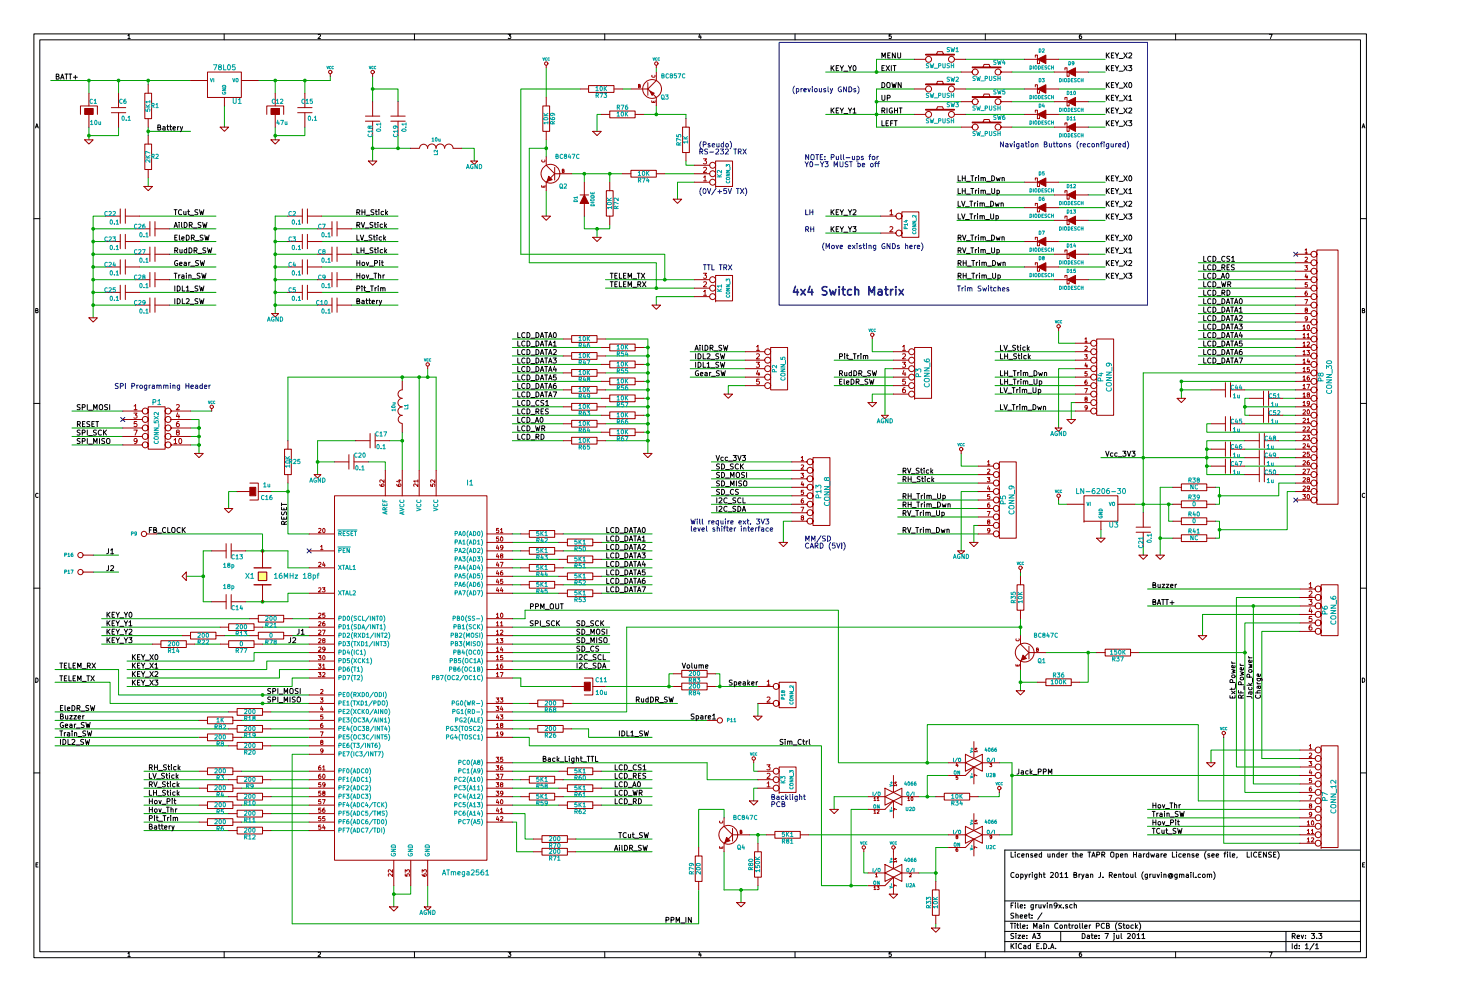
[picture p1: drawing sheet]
<svg xmlns="http://www.w3.org/2000/svg" width="440mm" height="297mm" viewBox="0 0 440 297" stroke-linecap="round" stroke-linejoin="round" font-family="sans-serif">
<g fill="none" stroke="#000" stroke-width=".3">
<path d="M10.2 10.2h399.6v276.8h-399.6zM11.9 11.9h396.2v273.3h-396.2zM38.4 10.7l.3-.4v1.3M38.4 11.6h.7M67.2 10.2v1.7M95.4 10.4l.5-.1 .2 .4-.7 .9h.7M124.3 10.2v1.7M152.4 10.3h.8l-.4 .5 .4 .1v.5h-.8M181.4 10.2v1.7M209.9 10.2l-.3 1h.7M210.2 10.7v.9M238.5 10.2v1.7"/>
<path d="M249.3 19.7v1.5M250.2 19.7l-.9 .8M251.5 19.7h-.7v1.5h.7M252 19.7l.5 .8 .5-.8M254.4 19.7l.5 .8 .5-.8M256.1 19.7h.1a.82 .82 0 0 1 .6 .7 .82 .82 0 0 1-.6 .8 .98 .98 0 0 1-.1-1.5zM264.5 17.4v-1.6l.5 1.1 .5-1.1v1.6M265.3 19.7h-.8v1.5h.8M265.8 19.7l1 1.5M266.3 16.6h.5M266.8 19.7l-1 1.5M267 15.8h-.7v1.6h.7"/>
<path d="M267.3 10.3h-.6l-.1 .6h.7v.5h-.7M267.3 19.7v1.5M267.9 19.7h.8M268.3 19.7v1.5M268.5 15.8v1.6l-.9-1.6v1.6M269.2 15.8v1.3l.3 .3 .6-.3v-1.3M295.5 10.2v1.7M324.3 10.3l-.5 .3-.1 .7 .3 .3 .4-.2v-.4l-.2-.2-.5 .2M331.8 15.8v1.6M331.8 19.7v1.5M332.1 16.5l.6 .9M332.7 15.8l-.9 .9"/>
<path d="M332.7 19.7l-.9 .8M333.3 16.6h.6M334.1 15.8h-.8v1.6h.8M334.1 19.7h-.8v1.5h.8M334.5 15.8l.5 .9 .5-.9M334.5 19.7l.5 .8 .5-.8M335 16.7v.7M335.7 17.5h1.1M337.1 15.8l1 1.6M337.1 19.7l1 1.5M338.1 15.8l-1 1.6M338.1 19.7l-1 1.5"/>
<path d="M338.5 19.7h.9l-.5 .5 .5 .2v.7h-.9M338.6 16l.5-.2 .3 .5-.9 1.1h.9M352.6 10.2v1.7M380.7 10.3h.9l-.6 1.3M10.6 38.4l.4-1.3 .5 1.3M10.8 38h.6M16.9 22.9l.7-.1v-.4l-.7-.2v1.5h.5l.4-.5-.4-.3M18.2 23.7l.5-1.5 .5 1.5M18.3 23.3h.8M19.5 22.2h.8M19.9 22.2v1.5M20.7 22.2h.8"/>
<path d="M21.1 22.2v1.5M22 23.1h1.2M22.6 22.6v1.1M47.3 38.2l.8-.2v-.4l-.8-.2v1.6h.6l.3-.5-.3-.3M48.9 38h.6v1M49.5 38.3l-.7 .3 .2 .4 .5-.1M50 37.9h.6M50.2 37.4v1.4l.4 .2M50.9 37.9h.6M51.1 37.4v1.4l.4 .2M51.9 38.5l.7-.2v-.3l-.5-.1-.2 .3 .1 .7h.6M53.3 37.9v1.1"/>
<path d="M53.7 37.9l-.4 .4M54.1 37.9l.3 1.1M54.8 37.9l-.7 1.6M249.3 32.4v1.5M249.5 20.3l.7 .9M249.5 33l.7 .9M250.2 32.4l-.9 .8M250.8 20.4h.5M250.8 33.1h.5M251.5 32.4h-.7v1.5h.7M252 32.4l.5 .8 .5-.8M252.5 20.5v.7"/>
<path d="M252.5 33.2v.7M253.1 21.3h1.2M253.1 34h1.2M254.4 32.4l.5 .8 .5-.8M254.9 20.5v.7M254.9 33.2v.7M255.9 33.9h.8M255.9 32.8l.4-.4v1.5M264.5 24.7a.77 .77 0 0 1 .9 .8 .77 .77 0 0 1-.9 .8zM264.5 20.4h.5M264.5 28.5v1.3l.3 .3 .6-.3v-1.3M264.5 33.2l.8-.2v-.5l-.8-.1v1.5"/>
<path d="M264.5 36.2v1.5h.8M264.9 33.2l.5 .7M265.8 36.9h.5M266 25l.3-.3 .6 .3-.1 1.2-.8-.1zM266 32.4v1.5M266.1 29.4l.8-.2v-.5l-.8-.2v1.6M266.5 36.2h-.7v1.5h.7M267.1 36.9h.5M267.5 24.7l.4 1.6 .2-1.1 .4 1.1 .3-1.6M267.6 32.4a.7 .7 0 0 0-.9 .7 .7 .7 0 0 0 1 .7v-.6h-.3M267.9 36.2h-.8v1.5M268.2 36.2h.9"/>
<path d="M268.3 33.1h.9M268.3 32.4v1.5M268.7 36.2v1.5M269.2 32.4v1.5M269.7 32.4h.9M270.1 32.4v1.5M270.3 24.7v1.6l-.9-1.6v1.6M331.8 24.7v1.6M331.8 28.5v1.6M331.8 32.4v1.5M331.8 36.2v1.5M332.1 20.3l.6 .9"/>
<path d="M332.1 25.4l.6 .9M332.1 29.2l.6 .9M332.1 33l.6 .9M332.1 36.8l.6 .9M332.7 24.7l-.9 .9M332.7 28.5l-.9 .9M332.7 32.4l-.9 .8M332.7 36.2l-.9 .9M333.3 20.4h.6M333.3 25.5h.6M333.3 29.3h.6M333.3 33.1h.6"/>
<path d="M333.3 36.9h.6M334.1 24.7h-.8v1.6h.8M334.1 28.5h-.8v1.6h.8M334.1 32.4h-.8v1.5h.8M334.1 36.2h-.8v1.5h.8M334.5 24.7l.5 .9 .5-.9M334.5 28.5l.5 .9 .5-.9M334.5 32.4l.5 .8 .5-.8M334.5 36.2l.5 .8 .5-.8M335 20.5v.7M335 25.6v.7M335 29.4v.7"/>
<path d="M335 33.2v.7M335 37v.7M335.7 21.3h1.1M335.7 26.4h1.1M335.7 30.2h1.1M335.7 34h1.1M335.7 37.8h1.1M337.1 24.7l1 1.6M337.1 28.5l1 1.6M337.1 32.4l1 1.5M337.1 36.2l1 1.5M338.1 24.7l-1 1.6"/>
<path d="M338.1 28.5l-1 1.6M338.1 32.4l-1 1.5M338.1 36.2l-1 1.5M338.5 36.2h.9l-.5 .6 .5 .1v.7h-.9M338.6 30.1h.8M338.6 29l.4-.5v1.6M338.6 32.5l.5-.1 .3 .4-.9 1.1h.9M338.8 24.8l.1-.1a.82 .82 0 0 1 .6 .8 .82 .82 0 0 1-.6 .8 .98 .98 0 0 1-.1-1.5zM408.5 38.4l.4-1.3 .5 1.3M408.7 38h.5M287.4 52.7v1.5h.7M287.4 56.5v1.5h.7"/>
<path d="M288.6 53.4h.9M288.6 52.7v1.5M288.6 57.2h.9M288.6 56.5v1.5M289.5 52.7v1.5M289.5 56.5v1.5M289.9 54.4h1.1M289.9 58.2h1.1M291.2 52.7h.8M291.2 56.5h.8M291.6 52.7v1.5M291.6 56.5v1.5"/>
<path d="M292.6 53.2v1M292.6 57v1M293 53.2l-.4 .3M293 57l-.4 .3M293.5 52.7v.1M293.5 53.2v1M293.5 56.5v.1M293.5 57v1M294.2 53.3h.6l.1 .9M294.2 53.2v1M294.2 57.2l.6-.1 .1 .9M294.2 57v1"/>
<path d="M294.9 53.4l.2-.2 .4 .1 .1 .9M294.9 57.2l.2-.2 .4 .1 .1 .9M295.9 54.4h1.2M295.9 58.2h1.2M297.4 52.7a.77 .77 0 0 1 .9 .7 .77 .77 0 0 1-.9 .8zM297.4 56.5v1.2l.3 .3 .6-.3v-1.2M298.8 53.2l.3 1 .3-.7 .3 .7 .3-1M299 57.1l.5-.1 .3 .3-.1 .6h-.7M299 57v1.5M300.6 53.3h.5l.1 .9M300.6 53.2v1M331.8 56.5v1.5"/>
<path d="M331.8 52.7v1.5M332.1 57.1l.6 .9M332.1 53.3l.6 .9M332.7 56.5l-.9 .9M332.7 52.7l-.9 .9M333.3 57.2h.6M333.3 53.4h.6M334.1 56.5h-.8v1.5h.8M334.1 52.7h-.8v1.5h.8M334.5 56.5l.5 .8 .5-.8M334.5 52.7l.5 .8 .5-.8M335 57.3v.7"/>
<path d="M335 53.5v.7M335.7 58.2h1.1M335.7 54.4h1.1M337.1 56.5l1 1.5M337.1 52.7l1 1.5M338.1 56.5l-1 1.5M338.1 52.7l-1 1.5M338.6 58h.8M338.6 56.9l.4-.4v1.5M338.8 52.8l.1-.1a.82 .82 0 0 1 .6 .7 .82 .82 0 0 1-.6 .8 .98 .98 0 0 1-.1-1.4zM10.2 65.5h1.7M52.2 68.2l.5-1.6 .5 1.6"/>
<path d="M52.2 62.8h.9M52.3 67.7h.8M52.4 75.1l.8-.2v-.5l-.8-.1v1.5M52.4 71.2h.5M52.7 62.8v1.6M52.8 75.1l.5 .7M53.2 70.5h-.8v1.5h.8M53.2 78.2a.7 .7 0 0 0-.9 .7 .7 .7 0 0 0 1 .6v-.5h-.3M53.7 66.6v.2M53.7 67.2v1M53.8 70.5v1.3l.2 .2M53.9 79.1l.7-.1-.1-.3-.4-.1-.2 .2v.7h.6"/>
<path d="M53.9 74.8l.1 .9h.6M54.5 66.6v1.4l.2 .2M54.5 63l-.1-.1a.7 .7 0 0 0-.9 .7 .7 .7 0 0 0 1 .6M54.5 71.5l.7-.2v-.3h-.5l-.2 .2 .1 .7h.6M54.6 74.8v1M55.1 63.3l.1 1 .6-.1M55.2 78.7h.6l.1 .9M55.2 66.6a.77 .77 0 0 1 .9 .8 .77 .77 0 0 1-.9 .8zM55.8 63.3v1.1M55.9 70.5a.77 .77 0 0 1 .9 .7 .77 .77 0 0 1-.9 .8zM55.9 79l-.7 .2 .2 .4 .5-.1M56 74.9l-.5-.1-.3 .3 .1 .6h.7"/>
<path d="M56 74.3v1.5M56.3 63.3h.6M56.5 62.8v1.4l.4 .2M56.6 78.6v1M56.7 74.3a.77 .77 0 0 1 .9 .7 .77 .77 0 0 1-.9 .8zM56.8 67.5l.8-.2v-.5l-.8-.2v1.6M57 64.5h1.2M57 78.6l-.4 .3M57.2 67.5l.5 .7M57.2 79.8h1.2M57.4 71.3l.8-.2v-.5l-.8-.1v1.5M57.8 71.3l.5 .7"/>
<path d="M57.9 68.3h1.2M58.2 75.1l.8-.2v-.5l-.8-.1v1.5M58.6 72.1h1.1M58.6 75.1l.5 .7M59.3 62.9l-.5-.1-.4 .4 .9 .6v.4l-.9 .1M59.4 75.9h1.2M59.5 78.2l-.5-.1-.4 .3 .9 .6v.5h-.9M59.8 62.8l.4 1.6 .3-1.1 .3 1.1 .3-1.6M60 78.1l.4 1.5 .3-1.1 .3 1.1 .3-1.5M60.3 66.7l-.6-.1-.3 .4 .8 .6v.4l-.8 .1M60.8 66.6l.3 1.6 .3-1.1 .3 1.1 .4-1.6M60.9 70.5h-.6l-.3 .3 .8 .6v.5h-.8"/>
<path d="M61.4 70.5l.4 1.5 .3-1.1 .3 1.1 .3-1.5M61.7 74.3h-.6l-.3 .3 .8 .6v.5h-.8M62.2 74.3l.4 1.5 .3-1.1 .3 1.1 .3-1.5M107 78.8h.9M107 78.1v1.5M107 70.5v1.5h.8M107 67.5l.9-.2v-.5l-.9-.2v1.6M107 74.3v1.5h.8M107 63.7l.9-.2v-.5l-.9-.2v1.6M107.4 67.5l.5 .7M107.4 63.7l.5 .7M107.9 78.1v1.5"/>
<path d="M108.1 70.5l.5 1.5 .5-1.5M108.3 75h.9M108.3 74.3v1.5M108.4 66.6l.5 1.6 .5-1.6M108.6 63.6h.8M108.6 62.8v1.6M108.7 78.7l.4-.1 .3 .3v.4l-.3 .3-.5-.3zM109.2 74.3v1.5M109.2 72.1h1.2M109.4 62.8v1.6M109.5 68.3h1.2M109.5 75.9h1.2"/>
<path d="M109.8 64.5h1.2M109.9 78.6l.3 1 .4-1M110.8 79.8h1.2M111.6 70.5h-.6l-.3 .3 .8 .6v.5h-.8M111.8 66.7l-.5-.1-.4 .4 .9 .6v.4l-.9 .1M111.9 74.3h-.6l-.3 .3 .8 .6v.5h-.8M112 71h.6M112.1 62.9l-.5-.1-.4 .4 .9 .6v.4l-.8 .1M112.2 70.5v1.3l.4 .2M112.3 67.2h.6M112.3 74.8h.6M112.3 78.9l.9-.2v-.5l-.9-.1v1.5"/>
<path d="M112.5 66.6v1.4l.4 .2M112.5 74.3v1.3l.4 .2M112.6 63.3h.6M112.8 62.8v1.4l.4 .2M113.1 70.5v.1M113.1 71v1M113.3 66.6v.2M113.3 67.2v1M113.4 74.3v.1M113.4 74.8v1M113.6 62.8v.2M113.6 63.3v1.1"/>
<path d="M113.9 78.1v.1M113.9 78.6v1M114.4 78.6h.6M114.5 71h-.5l-.3 .3 .1 .6h.7M114.6 78.1v1.3l.4 .2M114.7 67.2h-.4l-.3 .3 .1 .5 .6 .1M114.8 74.9l-.5-.1-.3 .3 .1 .6h.7M115 63.4l-.4-.1-.3 .4 .1 .5 .6 .1M115.1 70.5v1.5M115.2 71.4l.5 .6M115.4 66.6v1.6M115.4 74.3v1.5"/>
<path d="M115.5 67.6l.5 .6M115.5 75.2l.5 .6M115.7 71l-.6 .6M115.7 62.8v1.6M115.8 63.8l.5 .6M116 67.2l-.6 .5M116 74.8l-.6 .6M116.3 63.3l-.6 .6M249.3 62.8v1.6M249.3 67.9v1.5M249.5 68.6l.7 .8M249.5 63.5l.7 .9"/>
<path d="M250.2 67.9l-.9 .9M250.2 62.8l-.9 .9M250.8 68.7h.5M250.8 63.6h.5M251.5 67.9h-.7v1.5h.7M251.5 62.8h-.7v1.6h.7M252 67.9l.5 .8 .5-.8M252 62.8l.5 .9 .5-.9M252.5 63.7v.7M252.5 68.7v.7M253.1 69.6h1.2M253.1 64.5h1.2"/>
<path d="M254.4 67.9l.5 .8 .5-.8M254.4 62.8l.5 .9 .5-.9M254.9 63.7v.7M254.9 68.7v.7M255.8 67.9h.9l-.5 .6 .5 .2v.6h-.9M255.9 63l.5-.2 .3 .5-.9 1.1h.9M287.4 78.9l.8-.2v-.5l-.8-.1v1.5M287.4 60.3v1.5h.7M287.4 64.1v1.5h.7M287.4 71.3l.8-.2v-.5l-.8-.1v1.5M287.4 75.1l.8-.2v-.5l-.8-.1v1.5M287.8 78.9l.5 .7"/>
<path d="M287.8 71.3l.5 .7M287.8 75.1l.5 .7M288.4 60.3l.5 1.5 .5-1.5M288.4 64.1l.5 1.5 .5-1.5M288.7 70.5l.5 1.5 .5-1.5M288.7 74.3l.5 1.5 .5-1.5M288.9 78.8h.9M288.9 78.1v1.5M289.6 62h1.1M289.6 65.8h1.1M289.8 78.1v1.5M289.8 72.1h1.2"/>
<path d="M289.8 75.9h1.2M290.1 79.8h1.2M290.9 60.3h.8M290.9 64.1h.8M291.2 70.5h.8M291.2 74.3h.8M291.3 60.3v1.5M291.3 64.1v1.5M291.5 78.1h.8M291.6 70.5v1.5M291.6 74.3v1.5M291.9 78.1v1.5"/>
<path d="M292.3 60.8v1M292.3 64.6v1M292.5 71v1M292.5 74.8v1M292.7 60.8l-.4 .3M292.7 64.6l-.4 .3M292.8 78.6v1M293 71l-.5 .3M293 74.8l-.5 .3M293.2 60.3v.2M293.2 60.8v1M293.2 64.1v.2"/>
<path d="M293.2 64.6v1M293.3 78.6l-.5 .3M293.5 70.5v.1M293.5 71v1M293.5 74.3v.1M293.5 74.8v1M293.8 78.1v.1M293.8 78.6v1M293.9 61l.6-.1 .1 .9M293.9 60.8v1M293.9 64.8l.6-.1 .1 .9M293.9 64.6v1"/>
<path d="M294.2 71.1l.6-.1 .1 1M294.2 71v1M294.2 74.9h.6l.1 .9M294.2 74.8v1M294.5 78.7h.6l.1 .9M294.5 78.6v1M294.6 61l.2-.2 .4 .1v.9M294.6 64.8l.2-.2 .4 .1v.9M294.9 71.2l.2-.2h.4v1M294.9 75l.2-.2 .4 .1v.9M295.2 78.8l.2-.2 .4 .1v.9M295.6 62h1.2"/>
<path d="M295.6 65.8h1.2M295.9 72.1h1.2M295.9 75.9h1.2M296.2 79.8h1.2M297.1 60.3a.77 .77 0 0 1 .9 .8 .77 .77 0 0 1-.9 .7zM297.1 64.1v1.3l.3 .2 .6-.2v-1.3M297.4 70.5a.77 .77 0 0 1 .9 .7 .77 .77 0 0 1-.9 .8zM297.4 74.3v1.2l.3 .3 .6-.3v-1.2M297.7 78.1a.77 .77 0 0 1 .9 .7 .77 .77 0 0 1-.9 .8zM298.5 60.8l.3 1 .3-.7 .3 .7 .3-1M298.7 64.7l.5-.1 .3 .3-.1 .6-.7 .1M298.7 64.6v1.5"/>
<path d="M298.8 71l.3 1 .3-.7 .3 .7 .2-1M299 74.9l.4-.1 .3 .3v.6h-.7M299 74.8v1.5M299.1 78.6l.3 1 .3-.7 .3 .7 .3-1M300.3 61l.5-.1 .1 .9M300.3 60.8v1M300.5 71.1l.6-.1 .1 1M300.5 71v1M300.8 78.7h.6l.1 .9M300.8 78.6v1M331.8 74.3v1.5M331.8 70.5v1.5"/>
<path d="M331.8 60.3v1.5M331.8 64.1v1.5M331.8 78.1v1.5M332.1 74.9l.6 .9M332.1 71.1l.6 .9M332.1 61l.6 .8M332.1 64.8l.6 .8M332.1 78.7l.6 .9M332.7 74.3l-.9 .9M332.7 70.5l-.9 .8M332.7 60.3l-.9 .9M332.7 64.1l-.9 .9"/>
<path d="M332.7 78.1l-.9 .9M333.3 75h.6M333.3 71.2h.6M333.3 61h.6M333.3 64.8h.6M333.3 78.8h.6M334.1 74.3h-.8v1.5h.8M334.1 70.5h-.8v1.5h.8M334.1 60.3h-.8v1.5h.8M334.1 64.1h-.8v1.5h.8M334.1 78.1h-.8v1.5h.8M334.5 74.3l.5 .8 .5-.8"/>
<path d="M334.5 70.5l.5 .8 .5-.8M334.5 60.3l.5 .8 .5-.8M334.5 64.1l.5 .8 .5-.8M334.5 78.1l.5 .8 .5-.8M335 75.1v.7M335 71.3v.7M335 61.1v.7M335 64.9v.7M335 78.9v.7M335.7 75.9h1.1M335.7 72.1h1.1M335.7 62h1.1"/>
<path d="M335.7 65.8h1.1M335.7 79.8h1.1M337.1 74.3l1 1.5M337.1 70.5l1 1.5M337.1 60.3l1 1.5M337.1 64.1l1 1.5M337.1 78.1l1 1.5M338.1 74.3l-1 1.5M338.1 70.5l-1 1.5M338.1 60.3l-1 1.5M338.1 64.1l-1 1.5M338.1 78.1l-1 1.5"/>
<path d="M338.5 64.1h.9l-.5 .6 .5 .1v.7h-.9M338.6 75.8h.8M338.6 74.7l.4-.4v1.5M338.6 60.5l.5-.2 .3 .4-.9 1.1h.9M338.6 78.2l.5-.1 .3 .4-.9 1.1h.9M338.8 70.5h.1a.82 .82 0 0 1 .6 .7 .82 .82 0 0 1-.6 .8 .98 .98 0 0 1-.1-1.5zM361 79.3v1.6h.8M361 76.8v1.5h.8M363.2 79.5l-.1-.1a.7 .7 0 0 0-.9 .7 .7 .7 0 0 0 1 .6M363.2 77l-.1-.1a.7 .7 0 0 0-.9 .7 .7 .7 0 0 0 1 .6M363.8 79.3a.77 .77 0 0 1 .9 .8 .77 .77 0 0 1-.9 .8zM363.8 76.8a.77 .77 0 0 1 .9 .8 .77 .77 0 0 1-.9 .7z"/>
<path d="M365 78.5h1.1M367.4 77l-.1-.1a.7 .7 0 0 0-.9 .7 .7 .7 0 0 0 1 .6M368.8 79.3h-.8v1.6h.8M368.8 76.9l-.6-.1-.3 .4 .9 .5v.5l-.9 .1M369.4 78.3h.9M369.4 77.2l.4-.4v1.5M370.2 79.4l-.6-.1-.3 .4 .8 .6v.4l-.8 .1M408.1 65.5h1.7M10.7 93.1l.6-.1v-.4l-.6-.1v1.2h.5l.2-.4-.2-.2M52.2 81.9h.9M52.4 85.7v1.5M52.4 89.5v1.5"/>
<path d="M52.7 81.9v1.5M53.2 89.5a.77 .77 0 0 1 .9 .8 .77 .77 0 0 1-.9 .7zM53.2 85.7a.77 .77 0 0 1 .9 .8 .77 .77 0 0 1-.9 .7zM53.6 82.4v1M54 82.4l-.4 .3M54.5 82.5h.6l.1 .9M54.7 89.5v1.5h.7M54.7 85.7v1.5h.7M55.2 82.8l-.7 .3 .2 .3 .5-.1M55.9 89.7l.5-.2 .3 .4-.9 1.1h.9M55.9 87.2h.8M55.9 86.1l.4-.4v1.5"/>
<path d="M55.9 81.9v.1M55.9 82.4v1M56.6 82.6l.6-.1 .1 .9M56.6 82.4v1M57 91.2h1.2M57 87.4h1.2M57.7 83.6h1.1M59.4 89.6l-.6-.1-.3 .4 .8 .5v.5l-.8 .1M59.4 85.8l-.6-.1-.3 .4 .8 .5v.5h-.8M59.9 89.5l.3 1.5 .3-1.1 .3 1.1 .4-1.5M59.9 85.7l.3 1.5 .3-1.1 .3 1.1 .4-1.5M60 82l-.6-.1-.3 .4 .8 .5v.5h-.8"/>
<path d="M60.5 81.9l.4 1.5 .2-1.1 .3 1.1 .4-1.5M107 86.5l.9-.2v-.4l-.9-.2v1.5M107 82.6h.9M107 81.9v1.5M107 90.2l.8-.1v-.4l-.8-.2v1.5h.6l.3-.5-.4-.3M107.9 81.9v1.5M108.6 85.7v.2M108.6 86.2v1M108.6 90.1h.5l.1 .9M108.7 82.5l.4-.1 .3 .3v.4l-.3 .3-.5-.3zM109.1 86.2h.6M109.2 90.4l-.7 .3 .2 .3h.5"/>
<path d="M109.3 85.7v1.3l.4 .2M109.7 90h.6M109.8 87.4h1.2M109.9 82.4l.3 1 .4-1M109.9 89.5v1.3l.4 .2M110.6 90h.6M110.8 89.5v1.3l.4 .2M110.8 83.6h1.2M111.1 85.7h.9M111.6 85.7v1.5M111.6 90.5l.7-.1-.1-.3-.4-.1-.2 .2 .1 .8h.5M112.1 81.9h.9"/>
<path d="M112.5 86.2v1M112.6 81.9v1.5M112.9 86.2l-.4 .3M113 90v1M113.4 90l-.4 .3M113.4 85.7v.2M113.4 86.2v1M113.5 81.9v1.5M113.5 82.5h.6l.1 .9M113.8 90l.3 1M114.2 86.4l.6-.1v.9M114.2 86.2v1"/>
<path d="M114.5 90l-.7 1.5M114.8 86.4l.3-.2 .3 .1 .1 .9M114.9 82.4v1M115.3 82.4l-.4 .3M155.3 99.7v1.5h.7M157.4 99.8v-.1a.7 .7 0 0 0-1 .8 .7 .7 0 0 0 1 .6M158.1 99.7a.77 .77 0 0 1 .9 .7 .77 .77 0 0 1-.9 .8zM160.8 99.7a.77 .77 0 0 1 .9 .7 .77 .77 0 0 1-.9 .8zM163.4 99.7h.8M163.8 99.7v1.5M166.2 99.7h.1a.82 .82 0 0 1 .6 .7 .82 .82 0 0 1-.6 .8 .98 .98 0 0 1-.1-1.5zM183 81.9h.9"/>
<path d="M183 84.4h.9M183.5 81.9v1.5M183.5 84.4v1.6M184.4 82.6h.5M184.4 85.2h.5M185.1 81.9h-.7v1.5h.7M185.1 84.4h-.7v1.6h.7M185.8 81.9v1.5h.7M185.8 84.4v1.6h.7M187 82.6h.5M187 85.2h.5M187.8 81.9h-.8v1.5h.8"/>
<path d="M187.8 84.4h-.8v1.6h.8M188.4 83.4v-1.5l.5 1.1 .5-1.1v1.5M188.4 86v-1.6l.5 1.1 .5-1.1v1.6M189.8 83.6h1.2M189.8 86.1h1.2M191.1 81.9h.9M191.3 85.2l.8-.1v-.5l-.8-.2v1.6M191.5 81.9v1.5M191.7 85.2l.5 .8M192.4 81.9l1 1.5M192.7 84.4l1 1.6M193.4 81.9l-1 1.5"/>
<path d="M193.7 84.4l-1 1.6M287.4 82.7l.8-.2v-.4l-.8-.2v1.5M287.8 82.7l.5 .7M288.9 82.6h.9M288.9 81.9v1.5M289.8 81.9v1.5M290.1 83.6h1.2M291.5 81.9h.8M291.9 81.9v1.5M292.8 82.4v1M293.3 82.4l-.5 .3M293.8 81.9v.1"/>
<path d="M293.8 82.4v1M294.5 82.6l.6-.1 .1 .9M294.5 82.4v1M295.2 82.6l.2-.2 .4 .1v.9M296.2 83.6h1.2M297.7 81.9v1.2l.3 .3 .6-.3v-1.2M299.3 82.5l.4-.1 .4 .3-.1 .6h-.7M299.3 82.4v1.5M331.8 81.9v1.5M332.1 82.5l.6 .9M332.7 81.9l-.9 .9M333.3 82.6h.6"/>
<path d="M334.1 81.9h-.8v1.5h.8M334.5 81.9l.5 .8 .5-.8M335 82.7v.7M335.7 83.6h1.1M337.1 81.9l1 1.5M338.1 81.9l-1 1.5M338.5 81.9h.9l-.5 .6 .5 .1v.7h-.9M361 81.9v1.5h.8M361 84.4v1.6h.8M361 94.6v1.5h.8M361 92v1.6h.8M361 89.5v1.5h.8"/>
<path d="M361 87v1.5h.8M361 97.1v1.6h.8M361 99.7v1.5h.8M363.2 82h-.1a.7 .7 0 0 0-.9 .7 .7 .7 0 0 0 1 .6M363.2 84.6l-.1-.1a.7 .7 0 0 0-.9 .7 .7 .7 0 0 0 1 .6M363.2 94.7h-.1a.7 .7 0 0 0-.9 .7 .7 .7 0 0 0 1 .6M363.2 92.2l-.1-.1a.7 .7 0 0 0-.9 .7 .7 .7 0 0 0 1 .6M363.2 89.7l-.1-.1a.7 .7 0 0 0-.9 .7 .7 .7 0 0 0 1 .6M363.2 87.1l-.1-.1a.7 .7 0 0 0-.9 .8 .7 .7 0 0 0 1 .6M363.2 97.3l-.1-.1a.7 .7 0 0 0-.9 .7 .7 .7 0 0 0 1 .6M363.2 99.8l-.1-.1a.7 .7 0 0 0-.9 .8 .7 .7 0 0 0 1 .6M363.8 81.9a.77 .77 0 0 1 .9 .8 .77 .77 0 0 1-.9 .7z"/>
<path d="M363.8 84.4a.77 .77 0 0 1 .9 .8 .77 .77 0 0 1-.9 .8zM363.8 94.6a.77 .77 0 0 1 .9 .8 .77 .77 0 0 1-.9 .7zM363.8 92a.77 .77 0 0 1 .9 .8 .77 .77 0 0 1-.9 .8zM363.8 89.5a.77 .77 0 0 1 .9 .8 .77 .77 0 0 1-.9 .7zM363.8 87a.77 .77 0 0 1 .9 .7 .77 .77 0 0 1-.9 .8zM363.8 97.1a.77 .77 0 0 1 .9 .8 .77 .77 0 0 1-.9 .8zM363.8 99.7a.77 .77 0 0 1 .9 .7 .77 .77 0 0 1-.9 .8zM365 83.6h1.1M365 86.1h1.1M365 81h1.1M365 96.3h1.1M365 93.7h1.1"/>
<path d="M365 91.2h1.1M365 88.6h1.1M365 98.8h1.1M366.3 83.4l.5-1.5 .5 1.5M366.4 84.4l.3 1.6 .3-1.1 .3 1.1 .4-1.6M366.4 83h.8M366.5 80.2l.8-.2v-.5l-.8-.2v1.6M366.5 94.6a.77 .77 0 0 1 .9 .8 .77 .77 0 0 1-.9 .7zM366.5 92a.77 .77 0 0 1 .9 .8 .77 .77 0 0 1-.9 .8zM366.5 89.5a.77 .77 0 0 1 .9 .8 .77 .77 0 0 1-.9 .7zM366.5 87.8l.8-.2v-.5l-.8-.1v1.5M366.5 97.1a.77 .77 0 0 1 .9 .8 .77 .77 0 0 1-.9 .8z"/>
<path d="M366.5 99.7a.77 .77 0 0 1 .9 .7 .77 .77 0 0 1-.9 .8zM366.9 80.2l.5 .7M366.9 87.8l.5 .7M367.8 96.1l.5-1.5 .5 1.5M367.8 93.6l.5-1.6 .5 1.6M367.8 91l.5-1.5 .5 1.5M367.8 98.7l.5-1.6 .5 1.6M367.9 82l.2-.1a.82 .82 0 0 1 .5 .8 .82 .82 0 0 1-.5 .7 .98 .98 0 0 1-.2-1.4zM367.9 95.7h.8M367.9 93.1h.8M367.9 90.6h.8M367.9 98.2h.8"/>
<path d="M368 80.1h.5M368 87a.77 .77 0 0 1 .9 .7 .77 .77 0 0 1-.9 .8zM368.2 85.2l.9-.1v-.5l-.9-.2v1.6M368.6 85.2l.5 .8M369.1 94.6h.9M369.1 92h.9M369.1 89.5h.9M369.1 97.1h.9M369.1 99.7h.9M369.5 89.5v1.5M369.5 92v1.6M369.5 94.6v1.5"/>
<path d="M369.5 97.1v1.6M369.5 99.7v1.5M370.3 96.1l.5-1.5 .5 1.5M370.3 93.6l.5-1.6 .5 1.6M370.3 91l.5-1.5 .5 1.5M370.3 98.7l.5-1.6 .5 1.6M370.4 95.7h.7M370.4 93.1h.7M370.4 90.6h.7M370.4 98.2h.7M371.7 97.1h.9l-.5 .6 .4 .2v.6h-.8M371.7 94.7l.6-.1 .3 .4-.9 1.1h.9"/>
<path d="M371.7 93.6h.9M371.7 92.5l.5-.5v1.6M371.9 89.6l.2-.1a.82 .82 0 0 1 .5 .8 .82 .82 0 0 1-.5 .7 .98 .98 0 0 1-.2-1.4zM372.1 99.6l-.4 1.1h1M408.6 93.1l.5-.1 .1-.4-.6-.1v1.2h.5l.2-.4-.3-.2M155.3 120v1.5h.7M155.3 117.4v1.6h.7M155.3 114.9v1.5h.7M155.3 112.4v1.5h.7M155.3 109.8v1.6h.7M155.3 107.3v1.5h.7M155.3 104.7v1.6h.7"/>
<path d="M155.3 102.2v1.5h.7M157.4 117.6v-.1a.7 .7 0 0 0-1 .7 .7 .7 0 0 0 1 .6M157.4 115.1v-.1a.7 .7 0 0 0-1 .7 .7 .7 0 0 0 1 .6M157.4 112.5v-.1a.7 .7 0 0 0-1 .8 .7 .7 0 0 0 1 .6M157.4 110v-.1a.7 .7 0 0 0-1 .7 .7 .7 0 0 0 1 .6M157.4 107.4a.7 .7 0 0 0-1 .7 .7 .7 0 0 0 1 .6M157.4 104.9v-.1a.7 .7 0 0 0-1 .7 .7 .7 0 0 0 1 .6M157.4 102.4v-.1a.7 .7 0 0 0-1 .7 .7 .7 0 0 0 1 .6M158.1 120a.77 .77 0 0 1 .9 .8 .77 .77 0 0 1-.9 .7zM158.1 117.4a.77 .77 0 0 1 .9 .8 .77 .77 0 0 1-.9 .8zM158.1 114.9a.77 .77 0 0 1 .9 .8 .77 .77 0 0 1-.9 .7zM158.1 112.4a.77 .77 0 0 1 .9 .7 .77 .77 0 0 1-.9 .8z"/>
<path d="M158.1 109.8a.77 .77 0 0 1 .9 .8 .77 .77 0 0 1-.9 .8zM158.1 107.3a.77 .77 0 0 1 .9 .8 .77 .77 0 0 1-.9 .7zM158.1 104.7a.77 .77 0 0 1 .9 .8 .77 .77 0 0 1-.9 .8zM158.1 102.2a.77 .77 0 0 1 .9 .8 .77 .77 0 0 1-.9 .7zM159.2 119.1h1.2M159.2 116.6h1.2M159.2 114h1.2M159.2 111.5h1.2M159.2 109h1.2M159.2 106.4h1.2M159.2 103.9h1.2M159.2 101.3h1.2"/>
<path d="M160.8 117.4a.77 .77 0 0 1 .9 .8 .77 .77 0 0 1-.9 .8zM160.8 114.9a.77 .77 0 0 1 .9 .8 .77 .77 0 0 1-.9 .7zM160.8 112.4a.77 .77 0 0 1 .9 .7 .77 .77 0 0 1-.9 .8zM160.8 109.8a.77 .77 0 0 1 .9 .8 .77 .77 0 0 1-.9 .8zM160.8 107.3a.77 .77 0 0 1 .9 .8 .77 .77 0 0 1-.9 .7zM160.8 104.7a.77 .77 0 0 1 .9 .8 .77 .77 0 0 1-.9 .8zM160.8 102.2a.77 .77 0 0 1 .9 .8 .77 .77 0 0 1-.9 .7zM162.1 119l.5-1.6 .5 1.6M162.1 116.4l.5-1.5 .5 1.5M162.1 113.9l.5-1.5 .5 1.5M162.1 111.4l.5-1.6 .5 1.6M162.1 108.8l.5-1.5 .5 1.5"/>
<path d="M162.1 106.3l.5-1.6 .5 1.6M162.1 103.7l.5-1.5 .5 1.5M162.1 101.2l.5-1.5 .5 1.5M162.2 118.5h.7M162.2 116h.7M162.2 113.5h.7M162.2 110.9h.7M162.2 108.4h.7M162.2 105.8h.7M162.2 103.3h.7M162.2 100.8h.7M163.4 117.4h.8"/>
<path d="M163.4 114.9h.8M163.4 112.4h.8M163.4 109.8h.8M163.4 107.3h.8M163.4 104.7h.8M163.4 102.2h.8M163.8 117.4v1.6M163.8 114.9v1.5M163.8 112.4v1.5M163.8 109.8v1.6M163.8 107.3v1.5M163.8 104.7v1.6"/>
<path d="M163.8 102.2v1.5M164.5 119l.5-1.6 .6 1.6M164.5 116.4l.5-1.5 .6 1.5M164.5 113.9l.5-1.5 .6 1.5M164.5 111.4l.5-1.6 .6 1.6M164.5 108.8l.5-1.5 .6 1.5M164.5 106.3l.5-1.6 .6 1.6M164.5 103.7l.5-1.5 .6 1.5M164.5 101.2l.5-1.5 .6 1.5M164.7 118.5h.7M164.7 116h.7M164.7 113.5h.7"/>
<path d="M164.7 110.9h.7M164.7 108.4h.7M164.7 105.8h.7M164.7 103.3h.7M164.7 100.8h.7M165.9 117.4h1l-.6 1.6M165.9 107.3h1l-.6 .6 .5 .1v.7h-.9M166 104.9l.5-.2 .4 .5-1 1.1h1M166 103.7h.9M166 102.6l.4-.4v1.5M166.3 109.8l-.3 1h.9M166.7 114.9l-.7 .4v.9l.3 .2 .5-.1-.1-.7-.4-.1-.3 .3"/>
<path d="M166.7 110.3v1.1M166.8 112.4h-.8v.7l.7-.1 .1 .8h-.8M208.4 105l.5-1.5 .5 1.5M208.6 104.6h.7M208.6 108.6v1.5M208.6 106v1.5M209.4 108.6a.77 .77 0 0 1 .9 .7 .77 .77 0 0 1-.9 .8zM209.4 106a.77 .77 0 0 1 .9 .8 .77 .77 0 0 1-.9 .7zM209.4 111.2a.7 .7 0 0 0-.8 .7 .7 .7 0 0 0 .9 .6v-.5h-.3M209.9 103.5v.1M209.9 104v1M210.1 112.1l.7-.1-.1-.3-.4-.1-.2 .2 .1 .7h.5"/>
<path d="M210.7 103.5v1.3l.2 .2M210.9 108.6v1.5h.7M210.9 106v1.5h.7M211.5 111.7h.5l.1 .9M211.5 103.5a.77 .77 0 0 1 .9 .7 .77 .77 0 0 1-.9 .8zM212.1 110.1h.9M212.1 109l.4-.4v1.5M212.1 106.2l.5-.2 .4 .5-1 1h1M212.1 112l-.7 .3 .2 .3 .5-.1M212.8 111.6v1M213 104.3l.8-.2v-.5l-.8-.1v1.5M213.2 110.2h1.2"/>
<path d="M213.2 107.7h1.2M213.3 111.6l-.5 .3M213.4 104.3l.5 .7M213.4 112.8h1.2M214.1 105.2h1.2M215.6 108.6h-.6l-.3 .3 .8 .6v.5h-.8M215.6 106.1l-.6-.1-.3 .4 .8 .6v.4l-.8 .1M215.7 111.2l-.5-.1-.3 .4 .8 .5v.5h-.8M216.1 108.6l.3 1.5 .3-1.1 .3 1.1 .4-1.5M216.1 106l.3 1.5 .3-1 .3 1 .4-1.5M216.3 111.1l.3 1.5 .3-1.1 .3 1.1 .4-1.5M216.5 103.6l-.6-.1-.3 .3 .8 .6v.5h-.8"/>
<path d="M217 103.5l.3 1.5 .3-1.1 .3 1.1 .4-1.5M251.8 111.9l.8-.2v-.4l-.8-.2v1.5M251.8 106.8l.8-.1v-.5l-.8-.2v1.5M251.8 114.4h.5M252.2 111.9l.5 .7M252.6 113.6h-.8v1.6h.8M253.2 113.6v1.4l.2 .2M253.3 111.6l.1 .9h.6M253.3 106v.2M253.3 106.5v1M253.9 106.5h.6M253.9 114.7l.7-.2v-.3l-.5-.1-.2 .3 .1 .7h.6"/>
<path d="M254 111.6v1M254.1 106v1.3l.4 .2M254.6 107.7h1.2M255.3 113.6a.77 .77 0 0 1 .9 .8 .77 .77 0 0 1-.9 .8zM255.4 111.7l-.5-.1-.3 .3 .1 .6h.7M255.4 111.1v1.5M255.9 106h.9M256.1 111.1a.77 .77 0 0 1 .9 .8 .77 .77 0 0 1-.9 .7zM256.3 106v1.5M256.8 114.5l.8-.2v-.5l-.8-.2v1.6M257.2 114.5l.5 .7M257.3 106.5v1"/>
<path d="M257.6 111.9l.8-.2v-.4l-.8-.2v1.5M257.7 106.5l-.4 .3M258 115.3h1.1M258 111.9l.5 .7M258.2 106v.2M258.2 106.5v1M258.8 112.8h1.1M259 106.7l.5-.1 .1 .9M259 106.5v1M259.6 106.8l.2-.3 .4 .1 .1 .9M260.3 113.7l-.6-.1-.3 .4 .8 .6v.4l-.8 .1M260.8 113.6l.4 1.6 .2-1.1 .3 1.1 .4-1.6"/>
<path d="M261.1 111.2l-.6-.1-.3 .4 .8 .5v.5h-.8M261.6 111.1l.4 1.5 .3-1.1 .3 1.1 .3-1.5M300.1 103.5v1.5h.7M300.1 106v1.5h.7M300.1 113.6v1.6h.7M300.1 111.1v1.5h.7M300.1 116.2v1.5h.7M301.1 103.5l.5 1.5 .5-1.5M301.1 116.2l.5 1.5 .5-1.5M301.3 106v1.5M301.3 106.8h.9M301.3 113.6v1.6"/>
<path d="M301.3 114.4h.9M301.3 111.1v1.5M301.3 111.8h.9M302.2 106v1.5M302.2 113.6v1.6M302.2 111.1v1.5M302.3 105.2h1.1M302.3 117.9h1.1M302.6 107.7h1.1M302.6 115.3h1.1M302.6 112.8h1.1M303.6 116.2h.8"/>
<path d="M303.9 113.6h.8M303.9 111.1h.8M304 116.2v1.5M304.3 113.6v1.6M304.3 111.1v1.5M304.6 103.6l-.6-.1-.3 .3 .8 .6v.5h-.8M304.9 106.1l-.6-.1-.3 .4 .8 .6v.4l-.8 .1M305 116.7v1M305 104h.6M305.2 103.5v1.3l.4 .2M305.3 114.1v1.1M305.3 111.6v1"/>
<path d="M305.3 106.5h.6M305.4 116.7l-.4 .3M305.5 106v1.3l.4 .2M305.7 114.1l-.4 .4M305.7 111.6l-.4 .3M305.9 116.2v.1M305.9 116.7v1M306.1 103.5v.1M306.1 104v1M306.2 113.6v.2M306.2 114.1v1.1M306.2 111.1v.2"/>
<path d="M306.2 111.6v1M306.4 106v.2M306.4 106.5v1M306.6 116.8h.6l.1 .9M306.6 116.7v1M306.9 114.3l.6-.1 .1 1M306.9 114.1v1.1M306.9 111.8l.6-.1 .1 .9M306.9 111.6v1M307.3 116.9l.2-.2 .4 .1v.9M307.5 104.1l-.4-.1-.3 .3v.6h.7M307.6 114.4l.2-.3 .4 .1 .1 1"/>
<path d="M307.6 111.8l.2-.2 .4 .1 .1 .9M307.8 106.6l-.4-.1-.3 .3v.6l.7 .1M308.1 103.5v1.5M308.3 104.4l.4 .6M308.3 117.9h1.2M308.4 106v1.5M308.6 107l.4 .5M308.6 115.3h1.2M308.6 112.8h1.2M308.7 104l-.6 .6M309 106.5l-.6 .6M309.8 116.2v1.2l.3 .3 .6-.3v-1.2"/>
<path d="M310.1 113.6v1.3l.3 .3 .6-.3v-1.3M310.1 111.1a.77 .77 0 0 1 .9 .8 .77 .77 0 0 1-.9 .7zM311.4 116.8l.5-.1 .3 .3-.1 .6h-.7M311.4 116.7v1.5M311.5 111.6l.3 1 .3-.7 .3 .7 .3-1M311.7 114.2l.5-.1 .3 .4-.1 .5-.7 .1M311.7 114.1v1.6M313.3 111.8l.5-.1 .1 .9M313.3 111.6v1M361 104.7v1.6h.8M361 102.2v1.5h.8M361 107.3v1.5h.8"/>
<path d="M363.2 104.9l-.1-.1a.7 .7 0 0 0-.9 .7 .7 .7 0 0 0 1 .6M363.2 102.4l-.1-.1a.7 .7 0 0 0-.9 .7 .7 .7 0 0 0 1 .6M363.2 107.4h-.1a.7 .7 0 0 0-.9 .7 .7 .7 0 0 0 1 .6M363.8 104.7a.77 .77 0 0 1 .9 .8 .77 .77 0 0 1-.9 .8zM363.8 102.2a.77 .77 0 0 1 .9 .8 .77 .77 0 0 1-.9 .7zM363.8 107.3a.77 .77 0 0 1 .9 .8 .77 .77 0 0 1-.9 .7zM365 106.4h1.1M365 103.9h1.1M365 101.3h1.1M365 109h1.1M366.5 104.7a.77 .77 0 0 1 .9 .8 .77 .77 0 0 1-.9 .8zM366.5 102.2a.77 .77 0 0 1 .9 .8 .77 .77 0 0 1-.9 .7z"/>
<path d="M366.5 107.3a.77 .77 0 0 1 .9 .8 .77 .77 0 0 1-.9 .7zM367.8 106.3l.5-1.6 .5 1.6M367.8 103.7l.5-1.5 .5 1.5M367.8 101.2l.5-1.5 .5 1.5M367.8 108.8l.5-1.5 .5 1.5M367.9 105.8h.8M367.9 103.3h.8M367.9 100.8h.8M367.9 108.4h.8M369.1 104.7h.9M369.1 102.2h.9M369.1 107.3h.9"/>
<path d="M369.5 102.2v1.5M369.5 104.7v1.6M369.5 107.3v1.5M370.3 106.3l.5-1.6 .5 1.6M370.3 103.7l.5-1.5 .5 1.5M370.3 101.2l.5-1.5 .5 1.5M370.3 108.8l.5-1.5 .5 1.5M370.4 105.8h.7M370.4 103.3h.7M370.4 100.8h.7M370.4 108.4h.7M371.7 107.3h1l-.7 1.5"/>
<path d="M372.4 104.7l-.6 .4-.1 .9 .3 .3 .5-.2-.1-.7-.4-.1-.3 .3M372.4 100.2v1M372.5 102.2h-.7l-.1 .7h.7l.1 .7h-.8M10.2 120.9h1.7M23.2 127.2l.8-.2v-.5l-.8-.2v1.6M23.6 127.2l.5 .7M24 129l-.6-.1-.3 .3 .9 .6v.5h-.9M24 131.5l-.6-.1-.3 .4 .9 .6v.4l-.9 .1M24 121.3h-.6l-.3 .3 .9 .6v.5h-.9M24.7 129.7l.8-.2v-.5l-.8-.1v1.5M24.7 132.2l.8-.1v-.5l-.8-.2v1.5M24.7 122.1l.8-.2v-.5l-.8-.1v1.5"/>
<path d="M24.7 127.1h.5M25.5 126.3h-.8v1.6h.8M26.2 128.9v1.5M26.2 121.3v1.5M26.2 131.4v1.5M26.6 130.6h1.1M26.6 122.9h1.1M26.6 133.1h1.1M26.9 126.4l-.6-.1-.3 .4 .8 .6v.4l-.8 .1M27.6 127.1h.5M28.1 132.9v-1.5l.5 1.1 .5-1.1v1.5M28.1 122.8v-1.5l.5 1.1 .5-1.1v1.5"/>
<path d="M28.3 126.3h-.7v1.6h.7M28.7 126.3h.9M28.9 129l-.6-.1-.3 .3 .8 .6v.5h-.8M29.2 126.3v1.6M29.8 121.5l.3-.2 .6 .2-.1 1.2-.8-.1zM29.8 131.4v1.5M30.4 129a.7 .7 0 0 0-1 .7 .7 .7 0 0 0 1 .6M31.1 128.9v1.5M31.3 129.5l.7 .9M31.4 131.5l-.6-.1-.3 .4 .8 .6v.4l-.8 .1M32 128.9l-.9 .9M32 131.6l.3-.2 .6 .2-.1 1.3-.8-.2z"/>
<path d="M32.3 121.3h-.6l-.3 .3 .8 .6v.5h-.8M32.9 121.3v1.5M155.3 122.5v1.6h.7M155.3 125.1v1.5h.7M155.3 127.6v1.5h.7M155.3 130.1v1.6h.7M157.4 120.1a.7 .7 0 0 0-1 .7 .7 .7 0 0 0 1 .6M157.4 122.7v-.1a.7 .7 0 0 0-1 .7 .7 .7 0 0 0 1 .6M157.4 125.2v-.1a.7 .7 0 0 0-1 .8 .7 .7 0 0 0 1 .6M157.4 127.8v-.1a.7 .7 0 0 0-1 .7 .7 .7 0 0 0 1 .6M157.4 130.3v-.1a.7 .7 0 0 0-1 .7 .7 .7 0 0 0 1 .6M158.1 122.5a.77 .77 0 0 1 .9 .8 .77 .77 0 0 1-.9 .8z"/>
<path d="M158.1 125.1a.77 .77 0 0 1 .9 .7 .77 .77 0 0 1-.9 .8zM158.1 127.6a.77 .77 0 0 1 .9 .8 .77 .77 0 0 1-.9 .7zM158.1 130.1a.77 .77 0 0 1 .9 .8 .77 .77 0 0 1-.9 .8zM159.2 121.7h1.2M159.2 124.2h1.2M159.2 126.7h1.2M159.2 129.3h1.2M159.2 131.8h1.2M160.6 126.6l.5-1.5 .5 1.5M160.6 127.6l.4 1.5 .3-1.1 .3 1.1 .3-1.5M160.7 126.2h.7M160.8 123.3l.8-.1v-.5l-.8-.2v1.6"/>
<path d="M160.8 131l.8-.2v-.5l-.8-.2v1.6M161.1 123.3l.5 .8M161.1 131l.5 .7M161.6 120.1a.7 .7 0 0 0-.9 .7 .7 .7 0 0 0 .9 .6M162.2 125.1h.2a.82 .82 0 0 1 .5 .7 .82 .82 0 0 1-.5 .8 .98 .98 0 0 1-.2-1.5zM162.3 123.3h.5M162.3 130.1a.77 .77 0 0 1 .9 .8 .77 .77 0 0 1-.9 .8zM162.5 128.4l.8-.1v-.5l-.8-.2v1.5M162.9 128.4l.5 .7M163 122.5h-.7v1.6h.7M163.1 120.1l-.6-.1-.3 .4 .8 .5v.5h-.8M163.7 121.5h.8"/>
<path d="M163.7 120.4l.4-.4v1.5M164.5 122.6l-.6-.1-.3 .4 .8 .6v.4l-.8 .1M214.8 136.5l.5 1.5 .5-1.5M215.8 139.1l-.6-.1-.3 .4 .8 .6v.4l-.8 .1M216.4 139a.77 .77 0 0 1 .9 .8 .77 .77 0 0 1-.9 .8zM216.9 137.1l-.4-.1-.3 .3 .1 .6h.6M218.2 137.1l-.4-.1-.3 .3 .1 .6h.6M218.5 138.2h1.2M219.9 136.5h1l-.6 .6 .5 .1v.7h-.9M219.9 139.1l-.5-.1-.4 .4 .9 .6v.4l-.9 .1M221.3 136.5l.5 1.5 .5-1.5M221.5 139.2l-.1-.1a.7 .7 0 0 0-.9 .7 .7 .7 0 0 0 1 .6"/>
<path d="M222.1 139v1.6M222.3 139.7l.7 .9M222.7 136.5h.9l-.5 .6 .4 .1v.7h-.8M223 139l-.9 .9M300.1 121.3v1.5h.7M301.1 121.3l.5 1.5 .5-1.5M302.3 122.9h1.1M303.6 121.3h.8M304 121.3v1.5M305 121.8v1M305.4 121.8l-.4 .3M305.9 121.3v.1"/>
<path d="M305.9 121.8v1M306.6 121.9l.6-.1 .1 1M306.6 121.8v1M307.3 122l.2-.2h.4v1M308.3 122.9h1.2M309.8 121.3a.77 .77 0 0 1 .9 .7 .77 .77 0 0 1-.9 .8zM311.2 121.8l.3 1 .3-.7 .3 .7 .3-1M313 121.9l.5-.1 .1 1M313 121.8v1M331.6 135.2l.5 1.6 .5-1.6M333.8 135.8l-.5-.1-.3 .3 .1 .6 .7 .1M335.1 135.8l-.5-.1-.3 .3 .1 .6 .7 .1"/>
<path d="M335.4 136.9h1.1M336.8 135.2h.9l-.5 .6 .4 .2v.6h-.8M338.1 135.2l.5 1.6 .5-1.6M339.5 135.2h.9l-.5 .6 .5 .2v.6h-.9M408.1 120.9h1.7M11.4 148l-.4-.2a.6 .6 0 0 0-.3 .8 .6 .6 0 0 0 .7 .4M44.8 158.8h.5M45.5 158.1h-.7v1.5M46.1 158.8l.7-.1v-.5l-.7-.1v1.5h.6l.3-.5-.4-.3M47.3 159.8h1.1M49.7 158.2h-.1a.7 .7 0 0 0-.9 .7 .7 .7 0 0 0 1 .6M50.3 158.1v1.5h.8"/>
<path d="M51.6 158.3l.3-.2 .6 .2-.2 1.2-.7-.1zM54.1 158.2h-.1a.7 .7 0 0 0-.9 .7 .7 .7 0 0 0 1 .6M54.7 158.1v1.5M54.9 158.7l.7 .9M55.6 158.1l-.9 .9M84.4 150.7v.9M84.4 152v.8h1.6v-.8M84.4 151.2h1.6M84.4 154.9v.7h1.6v-.7M84.5 153.4l-.1 .6 .4 .3 .6-.8h.4l.1 .8M85.2 152.3v.5M85.2 155.1v.5"/>
<path d="M85.2 157.1l-.1-.8h-.5l-.2 .8h1.6M86 156.2l-.8 .5M182 158.1v1.5h.7M184.1 158.2h-.1a.7 .7 0 0 0-.9 .7 .7 .7 0 0 0 1 .6M184.7 158.1a.77 .77 0 0 1 .9 .8 .77 .77 0 0 1-.9 .7zM185.9 159.8h1.2M187.4 158.1a.77 .77 0 0 1 .9 .8 .77 .77 0 0 1-.9 .7zM188.7 159.6l.6-1.5 .5 1.5M188.9 159.2h.7M190 158.1h.9M190.5 158.1v1.5M191.2 159.6l.5-1.5 .5 1.5"/>
<path d="M191.3 159.2h.8M192.9 158.2l.1-.1a.82 .82 0 0 1 .5 .8 .82 .82 0 0 1-.5 .7 .98 .98 0 0 1-.1-1.4zM215 151.7v1.6M215 149.2v1.5M215.6 151.9l.6-.2 .3 .5-.9 1.1h.9M215.6 149.4l.6-.2 .3 .4-.9 1.1h.9M215.8 144.2l-.6-.1-.3 .4 .8 .6v.4l-.8 .1M215.8 141.7l-.6-.1-.3 .3 .8 .6v.5h-.8M215.8 146.7h-.6l-.3 .3 .8 .6v.5h-.8M216.4 144.1a.77 .77 0 0 1 .9 .8 .77 .77 0 0 1-.9 .7zM216.4 141.6a.77 .77 0 0 1 .9 .7 .77 .77 0 0 1-.9 .8zM216.4 146.7a.77 .77 0 0 1 .9 .7 .77 .77 0 0 1-.9 .8z"/>
<path d="M217.6 140.7h1.2M217.6 145.8h1.2M217.6 143.3h1.2M217.6 148.3h1.2M218.1 151.9l-.1-.1a.7 .7 0 0 0-.9 .7 .7 .7 0 0 0 1 .6M218.1 149.4l-.1-.1a.7 .7 0 0 0-.9 .7 .7 .7 0 0 0 1 .6M218.3 153.4h1.2M218.3 150.9h1.2M219.1 145.6v-1.5l.5 1.1 .5-1.1v1.5M219.1 143.1v-1.5l.5 1.1 .5-1.1v1.5M220 146.8l-.1-.1a.7 .7 0 0 0-.9 .8 .7 .7 0 0 0 1 .6M220.7 151.8l-.6-.1-.3 .4 .8 .6v.4l-.8 .1"/>
<path d="M220.7 149.3l-.6-.1-.3 .4 .8 .5v.5h-.8M220.9 144.1v1.5M220.9 141.8l.3-.2 .6 .2-.2 1.2-.7-.1zM221.3 151.7a.77 .77 0 0 1 .9 .8 .77 .77 0 0 1-.9 .8zM221.5 146.7h-.6l-.3 .3 .8 .6v.5h-.8M222.2 149.4l-.1-.1a.7 .7 0 0 0-.9 .7 .7 .7 0 0 0 1 .6M222.4 144.2l-.6-.1-.3 .4 .9 .6v.4l-.9 .1M222.6 153.3l.5-1.6 .5 1.6M222.8 152.8h.7M222.8 149.2v1.5h.8M223.1 144.3l.3-.2 .6 .2-.2 1.3-.7-.2zM223.3 141.7l-.6-.1-.3 .3 .8 .6v.5h-.8"/>
<path d="M223.9 141.6v1.5M270.9 158.9l.8-.2v-.4l-.8-.2v1.5M270.9 153.8l.8-.1v-.5l-.8-.2v1.5M270.9 151.3l.8-.2v-.5l-.8-.1v1.5M270.9 148.7l.8-.1v-.5l-.8-.2v1.6M270.9 143.7l.8-.2v-.5l-.8-.2v1.6M270.9 141.1l.8-.1v-.5l-.8-.2v1.5M271.2 158.9l.6 .7M271.2 153.8l.6 .7M271.2 151.3l.6 .7M271.2 148.7l.6 .8M271.2 143.7l.6 .7"/>
<path d="M271.2 141.1l.6 .7M272.2 158.1l.5 1.5 .5-1.5M272.2 153l.5 1.5 .5-1.5M272.2 140.3l.5 1.5 .5-1.5M272.4 150.5v1.5M272.4 151.2h.9M272.4 147.9v1.6M272.4 148.7h.9M272.4 142.8v1.6M272.4 143.6h.9M273.3 150.5v1.5M273.3 147.9v1.6"/>
<path d="M273.3 142.8v1.6M273.3 159.8h1.2M273.3 154.7h1.2M273.3 142h1.2M273.6 152.1h1.2M273.6 149.6h1.2M273.6 144.5h1.2M274.7 158.1h.8M274.7 153h.8M275 150.5h.8M275 147.9h.8M275.1 158.1v1.5"/>
<path d="M275.1 153v1.5M275.4 150.5v1.5M275.4 147.9v1.6M275.7 140.4l-.6-.1-.3 .4 .8 .5v.5l-.8 .1M276 142.9l-.6-.1-.3 .4 .8 .6v.4l-.8 .1M276 158.6v1M276 153.5v1M276.1 140.8h.6M276.3 140.3v1.3l.4 .2M276.3 151v1M276.3 148.4v1.1M276.4 143.4h.6"/>
<path d="M276.5 158.6l-.5 .3M276.5 153.5l-.5 .3M276.6 142.8v1.4l.4 .2M276.8 151l-.5 .3M276.8 148.4l-.5 .3M277 158.1v.1M277 158.6v1M277 153v.2M277 153.5v1M277.2 140.3v.2M277.2 140.8v1M277.3 150.5v.1"/>
<path d="M277.3 151v1M277.3 147.9v.2M277.3 148.4v1.1M277.5 142.8v.2M277.5 143.4v1M277.7 158.7h.6l.1 .9M277.7 158.6v1M277.7 153.7l.6-.1 .1 .9M277.7 153.5v1M278 151.1h.6l.1 .9M278 151v1M278 148.6l.6-.1 .1 1"/>
<path d="M278 148.4v1.1M278.4 158.8l.2-.2 .3 .1 .1 .9M278.4 153.7l.2-.2 .3 .1 .1 .9M278.6 140.9l-.5-.1-.3 .3 .1 .6 .7 .1M278.7 151.2l.2-.2 .3 .1 .1 .9M278.7 148.7l.2-.3 .3 .1 .1 1M278.9 143.4h-.5l-.3 .3 .1 .5 .7 .1M279.2 140.3v1.5M279.3 141.2l.5 .6M279.4 159.8h1.1M279.4 154.7h1.1M279.5 142.8v1.6"/>
<path d="M279.7 143.8l.4 .6M279.7 152.1h1.1M279.7 149.6h1.1M279.8 140.8l-.6 .6M280.1 143.4l-.6 .5M280.9 158.1a.77 .77 0 0 1 .9 .8 .77 .77 0 0 1-.9 .7zM280.9 153v1.3l.3 .2 .6-.2v-1.3M281.2 150.5a.77 .77 0 0 1 .9 .7 .77 .77 0 0 1-.9 .8zM281.2 147.9v1.3l.3 .3 .6-.3v-1.3M282.3 158.6l.3 1 .3-.7 .3 .7 .2-1M282.5 153.6l.4-.1 .3 .3v.6l-.7 .1M282.5 153.5v1.5"/>
<path d="M282.6 151l.3 1 .3-.7 .3 .7 .2-1M282.8 148.5l.4-.1 .3 .3v.6l-.7 .1M282.8 148.4v1.6M284 158.7h.6l.1 .9M284 158.6v1M284.3 151.1h.6l.1 .9M284.3 151v1M409.3 148l-.4-.2a.6 .6 0 0 0-.3 .8 .6 .6 0 0 0 .7 .4M10.2 176.3h1.7M32.5 169.5v1.3l-.5 .2M32.5 164.4v1.4l-.5 .2M33.2 166h.9"/>
<path d="M33.2 164.9l.5-.5v1.6M33.2 169.7l.6-.2 .3 .5-1 1h1M182 160.6v1.6h.7M182 163.2v1.5h.7M182 165.7v1.5h.7M182 168.2v1.6h.7M182 170.8v1.5h.7M182 173.3v1.6h.7M182 175.9v1.5h.7M184.1 160.8l-.1-.1a.7 .7 0 0 0-.9 .7 .7 .7 0 0 0 1 .6M184.1 163.3l-.1-.1a.7 .7 0 0 0-.9 .8 .7 .7 0 0 0 1 .6M184.1 165.9l-.1-.1a.7 .7 0 0 0-.9 .7 .7 .7 0 0 0 1 .6"/>
<path d="M184.1 168.4l-.1-.1a.7 .7 0 0 0-.9 .7 .7 .7 0 0 0 1 .6M184.1 170.9h-.1a.7 .7 0 0 0-.9 .7 .7 .7 0 0 0 1 .6M184.1 173.5l-.1-.1a.7 .7 0 0 0-.9 .7 .7 .7 0 0 0 1 .6M184.1 176l-.1-.1a.7 .7 0 0 0-.9 .8 .7 .7 0 0 0 1 .6M184.7 160.6a.77 .77 0 0 1 .9 .8 .77 .77 0 0 1-.9 .8zM184.7 163.2a.77 .77 0 0 1 .9 .7 .77 .77 0 0 1-.9 .8zM184.7 165.7a.77 .77 0 0 1 .9 .8 .77 .77 0 0 1-.9 .7zM184.7 168.2a.77 .77 0 0 1 .9 .8 .77 .77 0 0 1-.9 .8zM184.7 170.8a.77 .77 0 0 1 .9 .8 .77 .77 0 0 1-.9 .7zM184.7 173.3a.77 .77 0 0 1 .9 .8 .77 .77 0 0 1-.9 .8zM184.7 175.9a.77 .77 0 0 1 .9 .7 .77 .77 0 0 1-.9 .8zM185.9 162.3h1.2"/>
<path d="M185.9 164.8h1.2M185.9 167.4h1.2M185.9 169.9h1.2M185.9 172.5h1.2M185.9 175h1.2M185.9 177.5h1.2M187.4 160.6a.77 .77 0 0 1 .9 .8 .77 .77 0 0 1-.9 .8zM187.4 163.2a.77 .77 0 0 1 .9 .7 .77 .77 0 0 1-.9 .8zM187.4 165.7a.77 .77 0 0 1 .9 .8 .77 .77 0 0 1-.9 .7zM187.4 168.2a.77 .77 0 0 1 .9 .8 .77 .77 0 0 1-.9 .8zM187.4 170.8a.77 .77 0 0 1 .9 .8 .77 .77 0 0 1-.9 .7zM187.4 173.3a.77 .77 0 0 1 .9 .8 .77 .77 0 0 1-.9 .8z"/>
<path d="M187.4 175.9a.77 .77 0 0 1 .9 .7 .77 .77 0 0 1-.9 .8zM188.7 162.2l.6-1.6 .5 1.6M188.7 164.7l.6-1.5 .5 1.5M188.7 167.2l.6-1.5 .5 1.5M188.7 169.8l.6-1.6 .5 1.6M188.7 172.3l.6-1.5 .5 1.5M188.7 174.9l.6-1.6 .5 1.6M188.7 177.4l.6-1.5 .5 1.5M188.9 161.7h.7M188.9 164.3h.7M188.9 166.8h.7M188.9 169.3h.7"/>
<path d="M188.9 171.9h.7M188.9 174.4h.7M188.9 177h.7M190 160.6h.9M190 163.2h.9M190 165.7h.9M190 168.2h.9M190 170.8h.9M190 173.3h.9M190 175.9h.9M190.5 160.6v1.6M190.5 163.2v1.5"/>
<path d="M190.5 165.7v1.5M190.5 168.2v1.6M190.5 170.8v1.5M190.5 173.3v1.6M190.5 175.9v1.5M191.2 162.2l.5-1.6 .5 1.6M191.2 164.7l.5-1.5 .5 1.5M191.2 167.2l.5-1.5 .5 1.5M191.2 169.8l.5-1.6 .5 1.6M191.2 172.3l.5-1.5 .5 1.5M191.2 174.9l.5-1.6 .5 1.6M191.2 177.4l.5-1.5 .5 1.5"/>
<path d="M191.3 161.7h.8M191.3 164.3h.8M191.3 166.8h.8M191.3 169.3h.8M191.3 171.9h.8M191.3 174.4h.8M191.3 177h.8M192.6 165.7h.9l-.5 .6 .4 .1v.7h-.8M192.6 175.9h1l-.7 1.5M192.6 162.2h.9M192.6 161.1l.5-.5v1.6M192.6 163.3l.6-.1 .3 .4-.9 1.1h.9"/>
<path d="M193 168.2l-.4 1.1h1M193.4 168.8v1M193.4 173.3l-.7 .4-.1 .9 .3 .3 .5-.2v-.7l-.5-.1-.3 .3M193.4 170.8h-.7l-.1 .7 .8-.1v.8h-.8M345.8 175.3l.7-.1v-.4l-.7-.2v1.5h.6l.3-.5-.4-.3M347.3 175.1l.1 .9h.6M348 175.1v1M348.4 179.7h.9M348.6 175.1h.8l-.8 1h.8M348.8 179.7v1.5M349.6 179.7h.8M349.8 175.1h.8l-.8 1h.8"/>
<path d="M350 179.7v1.5M351.1 175.6l.7-.1v-.3l-.5-.1-.2 .2 .1 .7h.6M352.5 175.1v1M352.9 175.1l-.4 .3M408.1 176.3h1.7M17.9 198.7h.9M18.4 198.7v1.6M19.3 199.5h.5M20 198.7h-.7v1.6h.7M20.7 198.7v1.6h.7M21.9 199.5h.5M22.7 198.7h-.8v1.6h.8"/>
<path d="M26.2 199.5l.8-.1v-.5l-.8-.2v1.6M26.6 199.5l.5 .8M27.6 198.7l1 1.6M28.6 198.7l-1 1.6M32.1 183.5v1.5M32.1 186v1.6M32.1 188.6v1.5M32.1 191.1v1.5M32.3 184.1l.7 .9M32.3 186.7l.7 .9M32.3 189.2l.7 .9M32.3 191.8l.7 .8"/>
<path d="M33 183.5l-.9 .9M33 186l-.9 .9M33 188.6l-.9 .9M33 191.1l-.9 .9M33.6 184.2h.5M33.6 186.8h.5M33.6 189.3h.5M33.6 191.8h.5M34.4 183.5h-.8v1.5h.8M34.4 186h-.8v1.6h.8M34.4 188.6h-.8v1.5h.8M34.4 191.1h-.8v1.5h.8"/>
<path d="M34.8 183.5l.5 .8 .5-.8M34.8 186l.5 .8 .5-.8M34.8 188.6l.5 .8 .5-.8M34.8 191.1l.5 .8 .5-.8M35.3 184.3v.7M35.3 186.8v.8M35.3 189.4v.7M35.3 191.9v.7M35.9 185.2h1.2M35.9 187.7h1.2M35.9 190.2h1.2M35.9 192.8h1.2"/>
<path d="M37.3 183.5l.5 .8 .5-.8M37.3 186l.5 .8 .5-.8M37.3 188.6l.5 .8 .5-.8M37.3 191.1l.5 .8 .5-.8M37.8 184.3v.7M37.8 186.8v.8M37.8 189.4v.7M37.8 191.9v.7M38.6 191.1h1l-.5 .6 .4 .1v.7h-.9M38.7 187.6h.9M38.7 186.5l.4-.5v1.6M38.7 188.7l.6-.1 .3 .4-1 1.1h1"/>
<path d="M38.9 183.6l.2-.1a.82 .82 0 0 1 .5 .8 .82 .82 0 0 1-.5 .7 .98 .98 0 0 1-.2-1.4zM39.7 196.2v1.5M39.7 198.7v1.6M40 196.9l.6 .8M40 199.4l.6 .9M40.6 196.2l-.9 .9M40.6 198.7l-.9 .9M41.2 196.9h.6M41.2 199.5h.6M42 196.2h-.8v1.5h.8M42 198.7h-.8v1.6h.8M42.4 196.2l.5 .8 .5-.8"/>
<path d="M42.4 198.7l.5 .8 .5-.8M42.9 197v.7M42.9 199.5v.8M43.6 197.9h1.1M45 196.2l1 1.5M45 198.7l1 1.6M46 198.7l-1 1.6M46 196.2l-1 1.5M46.5 199.2l.4-.5v1.6M46.7 196.3l.1-.1a.82 .82 0 0 1 .6 .8 .82 .82 0 0 1-.6 .7 .98 .98 0 0 1-.1-1.4zM87.1 191.1v1.3l-.5 .2M87.8 191.3l.6-.2 .3 .4-.9 1.1h.9"/>
<path d="M89.7 188.6l-.1 1.3-.5 .2M90.3 190.1h.9M90.3 189l.5-.4v1.5M159.1 181.8l.8-.2v-.5l-.8-.2v1.6M159.9 186.1l-.6-.1-.3 .4 .8 .6v.4l-.8 .1M160.6 186.8l.8-.1v-.5l-.8-.2v1.6M160.6 181.8l.9-.2v-.5l-.9-.2v1.6M162.1 186v1.6M162.2 182.5v-1.6l.5 1.1 .5-1.1v1.6M162.5 187.7h1.1M163.6 182.6h1.1M164.8 186.1l-.6-.1-.3 .4 .8 .6v.4l-.8 .1"/>
<path d="M165.1 181.2l.3-.3 .6 .3-.2 1.2-.7-.1zM166.3 186.2l-.1-.1a.7 .7 0 0 0-.9 .7 .7 .7 0 0 0 1 .6M166.7 180.9v1.3l.3 .3 .6-.3v-1.3M167 186v1.6M167.2 186.7l.6 .9M167.8 186l-.8 .9M168.1 180.9h.8M168.5 180.9v1.6M173.1 196.2v1.5M173.1 198.7v1.6M173.7 196.3l.6-.1 .3 .4-.9 1.1h.9M173.7 198.9l.6-.2 .3 .5-.9 1.1h.9"/>
<path d="M173.9 193.7l-.6-.1-.3 .4 .8 .6v.4l-.8 .1M173.9 191.2l-.6-.1-.3 .4 .8 .5v.5l-.8 .1M173.9 188.6h-.6l-.3 .3 .8 .6v.5h-.8M173.9 186.1l-.6-.1-.3 .4 .8 .6v.4l-.8 .1M174.5 193.6a.77 .77 0 0 1 .9 .8 .77 .77 0 0 1-.9 .8zM174.5 191.1a.77 .77 0 0 1 .9 .8 .77 .77 0 0 1-.9 .7zM174.5 188.6a.77 .77 0 0 1 .9 .7 .77 .77 0 0 1-.9 .8zM174.5 186a.77 .77 0 0 1 .9 .8 .77 .77 0 0 1-.9 .8zM175.7 195.3h1.2M175.7 187.7h1.2M175.7 192.8h1.2M175.7 190.2h1.2"/>
<path d="M176.1 196.3a.7 .7 0 0 0-.9 .7 .7 .7 0 0 0 .9 .6M176.1 198.9v-.1a.7 .7 0 0 0-.9 .7 .7 .7 0 0 0 .9 .6M176.4 197.9h1.2M177.2 192.6v-1.5l.5 1.1 .5-1.1v1.5M177.2 190.1v-1.5l.5 1.1 .5-1.1v1.5M178 186.1l-.6-.1-.3 .4 .9 .6v.4l-.9 .1M178.1 193.8l-.1-.1a.7 .7 0 0 0-.9 .7 .7 .7 0 0 0 1 .6M178.8 196.3l-.6-.1-.3 .4 .8 .5v.5h-.8M178.8 198.8l-.6-.1-.3 .4 .8 .6v.4l-.8 .1M179 191.1v1.5M179 188.8l.3-.2 .6 .2-.2 1.2-.7-.1zM179.4 198.7a.77 .77 0 0 1 .9 .8 .77 .77 0 0 1-.9 .8z"/>
<path d="M179.6 193.7l-.6-.1-.3 .4 .8 .6v.4l-.8 .1M179.6 186.2l-.1-.1a.7 .7 0 0 0-.9 .7 .7 .7 0 0 0 1 .6M180.2 186v1.6M180.3 196.3h-.1a.7 .7 0 0 0-.9 .7 .7 .7 0 0 0 1 .6M180.4 186.7l.7 .9M180.5 191.2l-.6-.1-.3 .4 .8 .5v.5l-.8 .1M180.8 199.8h.8M180.9 196.2v1.5h.8M181.1 186l-.9 .9M181.2 191.3l.3-.2 .5 .2-.1 1.3-.7-.2zM181.4 188.6h-.6l-.3 .3 .8 .6v.5h-.8M182 188.6v1.5"/>
<path d="M204.6 198.7l.5 1.6 .5-1.6M206.2 199.3l.4-.1 .3 .3v.5l-.3 .3-.6-.3zM207.5 198.7v1.4l.2 .2M208.3 199.2l.1 1 .5-.1M208.9 199.2v1.1M209.7 199.4l.5-.1 .1 1M209.7 199.2v1.1M210.3 199.5l.2-.3 .4 .1 .1 1M211.6 199.7l.7-.1v-.3l-.5-.1-.2 .3 .1 .7h.6M345.8 180.4l.7-.1v-.5l-.7-.1v1.5h.6l.3-.5-.4-.3M347.1 181.2l.5-1.5 .5 1.5M347.2 180.8h.8"/>
<path d="M351 180.6h1.1M351.5 180.1v1.1M369.4 198.8h1M369.4 198.3l.3 .5M370.4 199.5v.4l-.2 .2h-.7v-.6l.3-.1 .1 .7M372 199.4h1M372 199l.3 .4M374.5 197.2h1M374.5 196.7l.3 .5M374.5 199l1 .3-.7 .3 .7 .3-1 .3M375.4 197.9l.1 .4-.2 .2h-.7v-.6l.3-.1 .1 .7M10.7 203.2a.64 .64 0 0 1 .7 .6 .64 .64 0 0 1-.7 .7z"/>
<path d="M17.9 219h.9M17.9 202.5h.9M18.1 214.7l.8-.1v-.5l-.8-.1v1.5h.6l.3-.5-.4-.3M18.1 212.2h.5M18.4 219v1.6M18.4 202.5v1.6M18.9 211.4h-.8v1.6h.8M18.9 216.6a.7 .7 0 0 0-.8 .7 .7 .7 0 0 0 .9 .6v-.5h-.3M19.3 219.6v1M19.3 203.3h.5M19.5 211.4v1.4l.2 .2M19.6 217.5l.7-.1-.1-.3-.4-.1-.2 .2 .1 .8h.5"/>
<path d="M19.7 214.5v.9h.6M19.7 219.6l-.4 .3M20 202.5h-.7v1.6h.7M20.2 212.4l.8-.1-.1-.3-.5-.1-.2 .3 .1 .7h.6M20.2 219.6h.6l.1 1M20.3 214.5v1M20.7 202.5v1.6h.7M20.9 214.5h.8l-.8 1h.8M20.9 219.9l-.7 .3 .2 .4 .5-.1M21 217.1h.5l.1 .9M21.6 211.4a.77 .77 0 0 1 .9 .8 .77 .77 0 0 1-.9 .8zM21.6 219v.2"/>
<path d="M21.6 219.6v1M21.6 217.4l-.7 .3 .2 .3h.5M21.9 203.3h.5M22.1 214.5h.8l-.8 1h.8M22.3 217v1M22.4 219.7l.5-.1 .1 1M22.4 219.6v1M22.7 202.5h-.8v1.6h.8M22.8 217l-.5 .3M22.9 218.2h1.2M23.1 212.2l.8-.1v-.5l-.8-.2v1.6M23.3 200.3v-1.6l.5 1.1 .5-1.1v1.6"/>
<path d="M23.3 204.1v-1.6l.5 1.1 .5-1.1v1.6M23.4 215l.8-.1-.1-.3-.4-.1-.3 .2 .1 .7h.6M23.5 212.2l.5 .8M24.3 213.1h1.2M24.7 200.4h1.2M24.7 204.2h1.2M24.8 214.5v1M25.2 214.5l-.4 .3M25.2 216.6l-.5-.1-.3 .4 .8 .5v.5l-.8 .1M25.7 219.1l-.6-.1-.3 .4 .8 .6v.4l-.8 .1M25.8 216.5l.3 1.5 .3-1.1 .3 1.1 .4-1.5M26 202.5h.9"/>
<path d="M26.2 219l.4 1.6 .2-1.1 .4 1.1 .3-1.6M26.4 202.5v1.6M26.6 211.5l-.6-.1-.3 .4 .8 .6v.4l-.8 .1M27.1 211.4l.4 1.6 .3-1.1 .3 1.1 .3-1.6M27.3 202.5l1 1.6M28.3 202.5l-1 1.6M39.7 203.8v1.5M39.7 201.3v1.5M40 204.5l.6 .8M40 201.9l.6 .9M40.6 203.8l-.9 .9M40.6 201.3l-.9 .9"/>
<path d="M41.2 204.5h.6M41.2 202h.6M42 203.8h-.8v1.5h.8M42 201.3h-.8v1.5h.8M42.4 203.8l.5 .8 .5-.8M42.4 201.3l.5 .8 .5-.8M42.9 204.6v.7M42.9 202.1v.7M43.6 200.4h1.1M43.6 205.5h1.1M43.6 202.9h1.1M45 203.8l1 1.5"/>
<path d="M45 201.3l1 1.5M46 203.8l-1 1.5M46 201.3l-1 1.5M46.4 203.8h.9l-.5 .6 .5 .1v.7h-.9M46.5 200.3h.8M46.5 201.4l.5-.1 .3 .4-.9 1.1h.9M81.2 209l-.6-.1-.3 .4 .8 .5v.5h-.8M81.2 206.4l-.6-.1-.3 .4 .8 .6v.4l-.8 .1M81.8 209.7l.8-.2v-.4l-.8-.2v1.5M81.8 207.2l.8-.2v-.5l-.8-.2v1.6M83.3 208.9v1.5M83.3 206.3v1.6"/>
<path d="M83.7 210.6h1.2M83.7 208h1.2M85.2 210.4v-1.5l.6 1.1 .5-1.1v1.5M85.2 207.9v-1.6l.6 1.1 .5-1.1v1.6M87 208.9v1.5M87 206.6l.3-.3 .6 .3-.2 1.2-.7-.1zM88.5 209l-.5-.1-.4 .4 .9 .5v.5h-.8M89.2 209.1l.3-.2 .6 .2-.2 1.2-.7-.1zM89.4 206.4l-.6-.1-.3 .4 .8 .6v.4l-.8 .1M90 206.3v1.6M176.4 200.4h1.2M180.7 200.3l.5-1.6 .5 1.6"/>
<path d="M185.8 219v1.6M186.5 219a.77 .77 0 0 1 .9 .8 .77 .77 0 0 1-.9 .8zM188 219v1.6h.8M189.2 219.5l.5-.5v1.6M190.9 209.7l.8-.2v-.4l-.8-.2v1.5M191.2 209.7l.5 .7M192.4 209.4l.1 .9h.5M192.7 219.1l-.6-.1-.3 .4 .8 .6v.4l-.8 .1M193 209.4v1M193.2 219l.4 1.6 .3-1.1 .3 1.1 .3-1.6M194.4 209.5l-.4-.1-.3 .3 .1 .6h.6M194.4 208.9v1.5"/>
<path d="M195.1 208.9a.77 .77 0 0 1 .9 .8 .77 .77 0 0 1-.9 .7zM196.6 209.7l.9-.2v-.4l-.9-.2v1.5M197 209.7l.5 .7M197.8 210.6h1.2M200.2 209l-.6-.1-.3 .4 .8 .5v.5h-.8M200.7 208.9l.3 1.5 .3-1.1 .3 1.1 .4-1.5M208.2 214h-.6l-.3 .3 .8 .6v.5h-.8M208.8 214.6l.4-.1 .3 .3v.6h-.7M208.8 214.5v1.5M210.2 214.6h.6v.9M210.8 214.9l-.7 .2 .2 .4 .5-.1M211.6 214.5v1"/>
<path d="M212 214.5l-.4 .3M212.4 215l.8-.1-.1-.3-.5-.1-.2 .2 .1 .7h.6M213.7 215.5h.9M213.7 214.4l.5-.4v1.5M219.6 203.9l-.6-.1-.3 .4 .8 .5v.5l-.8 .1M220.2 204.4l.5-.1 .3 .3-.1 .6-.7 .1M220.2 204.3v1.5M221.5 204.8l.8-.1-.1-.3-.4-.1-.3 .2 .1 .8h.6M222.9 204.4h.6l.1 .9M223.6 204.7l-.8 .3 .3 .3h.5M224.3 203.8v1.5M224.4 204.7l.5 .6"/>
<path d="M224.9 204.3l-.6 .6M225.5 204.8l.7-.1-.1-.3-.4-.1-.2 .2v.8h.6M226.8 204.3v1M227.3 204.3l-.5 .3M368.9 208.5v.7h1.5v-.7M369.4 200.6l1 .3-.7 .3 .7 .3-1 .3M369.4 206.2v.6M369.4 207.2l1 .7M369.5 202.4l.7-.1 .2 .5-.2 .3h-.5l-.3-.3zM369.6 208.7v.5M369.7 204.5l-.1-.8h-.5l-.2 .8h1.5M370.4 207.2l-1 .7"/>
<path d="M370.4 206.2l-.2 .4h-1.3M370.6 204.9v1.2M371.4 206.9v.8h1.6M372 201.3l1 .3-.7 .3 .7 .3-1 .2M372 203.1l.7-.2 .3 .6-.3 .3h-.4l-.3-.3zM372.2 207.2v.5M372.3 209.2l-.2-.8h-.5l-.2 .8h1.6M372.3 205.2l-.2-.8h-.5l-.2 .8h1.6M372.9 200.1l.1 .5-.2 .2-.8-.1v-.6h.3l.2 .7M373 208.3l-.7 .5M373.1 205.6v1.1M374 205.4h1.5"/>
<path d="M374 208.8h1.3l.2 .5M374.5 204.8l.6 .6M374.6 200.8l.6-.1 .3 .5-.3 .3h-.4l-.3-.3zM374.6 206l-.1 .4 .3 .3h.6v-.7M374.8 202.9l-.2-.8h-.4l-.2 .8h1.5M374.9 207.4l.3 .7 .3-.2-.1-.5M375.5 204.8l-.6 .4M375.5 207.4h-.9v.6M375.7 203.3v1.2M376.5 207.7h1.6M376.7 208.3l-.1 .1a.7 .7 0 0 0 .7 .9 .7 .7 0 0 0 .6-1M377 203.3h1.3l.3 .3-.1 .4"/>
<path d="M377 204.9h1.1M377 204.5l.3 .4M377.1 203.3l-.1 .5 .3 .3 .6-.1 .1-.7M377.4 205.6l.3 .8 .4-.3-.1-.5M378 202l.1 .5-.2 .2-.8-.1v-.6h.3l.1 .7M378.1 207l-1 .1 .1 .6M378.1 205.6l-1 .1v.6M408.6 203.2a.64 .64 0 0 1 .7 .6 .64 .64 0 0 1-.7 .7zM10.2 231.6h1.7M18.1 221.6v1.5M18.9 221.6a.77 .77 0 0 1 .9 .8 .77 .77 0 0 1-.9 .7zM20.4 221.6v1.5h.7"/>
<path d="M21.6 221.7l.5-.1 .4 .4-1 1.1h1M22.7 223.3h1.2M23.4 220.7h1.1M25.1 221.7l-.6-.1-.3 .4 .8 .5v.5h-.8M25.6 221.6l.3 1.5 .3-1.1 .3 1.1 .4-1.5M44.8 239.4v1.5M44.8 236.8v1.6h.7M44.8 235.1l.8-.2v-.4l-.8-.2v1.5M44.8 231.7v1.6h.7M44.8 230l.8-.1v-.5l-.8-.2v1.5M45.2 235.1l.5 .7M45.2 230l.5 .7"/>
<path d="M45.7 239.4v1.5M45.8 231.7l.6 1.6 .5-1.6M46.1 236.8v1.6M46.1 237.6h.8M46.1 234.3l.5 1.5 .5-1.5M46.3 229.2v1.5M46.3 229.9h.9M46.5 240l.3-.1 .3 .3v.4l-.3 .3-.5-.3zM46.9 236.8v1.6M47 233.4h1.2M47.2 229.2v1.5M47.3 236h1.1"/>
<path d="M47.3 238.5h1.2M47.6 230.9h1.1M47.7 239.9l.3 1 .4-1M49.3 231.8l-.6-.1-.3 .4 .9 .6v.4l-.9 .1M49.6 234.4l-.6-.1-.3 .4 .8 .5v.5h-.8M49.6 236.9l-.6-.1-.3 .4 .9 .6v.4l-.9 .1M49.8 232.3h.5M49.9 229.3l-.6-.1-.3 .4 .8 .5v.5l-.8 .1M50 231.7v1.4l.3 .2M50 234.8h.6M50.1 237.3h.5M50.2 234.3v1.3l.4 .2"/>
<path d="M50.3 236.8v1.4l.3 .2M50.3 229.7h.6M50.5 229.2v1.3l.4 .2M50.8 231.7v.2M50.8 232.3v1M51.1 234.3v.1M51.1 234.8v1M51.1 236.8v.2M51.1 237.3v1.1M51.4 229.2v.2M51.4 229.7v1M51.6 239.4v.1"/>
<path d="M51.6 239.9v1M52.2 239.9h.6M52.2 232.3h-.4l-.3 .3 .1 .5 .6 .1M52.4 239.4v1.3l.4 .2M52.5 234.9l-.4-.1-.3 .3v.6h.7M52.5 237.4l-.4-.1-.3 .3 .1 .6 .6 .1M52.8 229.8l-.4-.1-.3 .3v.6l.7 .1M52.9 231.7v1.6M53 232.7l.4 .6M53.1 234.3v1.5M53.2 236.8v1.6M53.3 235.2l.4 .6"/>
<path d="M53.3 237.8l.4 .6M53.4 232.3l-.5 .5M53.4 229.2v1.5M53.6 230.1l.4 .6M53.7 234.8l-.6 .6M53.7 237.3l-.5 .6M54 229.7l-.6 .6M162.9 227.4l.8-.1v-.5l-.8-.1v1.5h.6l.3-.5-.4-.3M164.4 227.3h.6l.1 .9M165.1 227.6l-.7 .2 .2 .4 .5-.1M166.5 227.3l-.5-.1-.3 .3 .1 .6h.7M167.1 226.7v1.5"/>
<path d="M167.3 227.6l.4 .6M167.7 227.2l-.6 .6M168 228.3h1.2M169.5 226.7v1.5h.8M170.8 226.7v.1M170.8 227.2v1M172.2 227.2v1.2l-.3 .3-.4-.1M172.2 227.3l-.5-.1-.3 .3 .1 .6h.7M172.9 226.7v1.5M172.9 227.3h.6v.9M174 227.2h.6M174.2 226.7v1.3l.4 .2"/>
<path d="M174.8 228.3h1.1M176.1 226.7h.8M176.5 226.7v1.5M177.2 226.7h.9M177.7 226.7v1.5M178.6 226.7v1.5h.7M184.5 239.4v1.5h.7M184.5 236.8v1.6h.7M184.5 234.3v1.5h.7M184.5 231.7v1.6h.7M184.5 229.2v1.5h.7M186.6 239.5v-.1a.7 .7 0 0 0-.9 .8 .7 .7 0 0 0 .9 .6"/>
<path d="M186.6 237v-.1a.7 .7 0 0 0-.9 .7 .7 .7 0 0 0 .9 .6M186.6 234.4a.7 .7 0 0 0-.9 .7 .7 .7 0 0 0 .9 .6M186.6 231.9v-.1a.7 .7 0 0 0-.9 .7 .7 .7 0 0 0 .9 .6M186.6 229.4v-.1a.7 .7 0 0 0-.9 .7 .7 .7 0 0 0 .9 .6M187.3 239.4a.77 .77 0 0 1 .9 .7 .77 .77 0 0 1-.9 .8zM187.3 236.8a.77 .77 0 0 1 .9 .8 .77 .77 0 0 1-.9 .8zM187.3 234.3a.77 .77 0 0 1 .9 .8 .77 .77 0 0 1-.9 .7zM187.3 231.7a.77 .77 0 0 1 .9 .8 .77 .77 0 0 1-.9 .8zM187.3 229.2a.77 .77 0 0 1 .9 .8 .77 .77 0 0 1-.9 .7zM188.4 238.5h1.2M188.4 236h1.2M188.4 233.4h1.2"/>
<path d="M188.4 230.9h1.2M189.2 220.6h.9M189.8 235.8l.5-1.5 .5 1.5M189.8 236.8l.4 1.6 .3-1.1 .3 1.1 .3-1.6M189.9 235.4h.7M190 232.6l.8-.2v-.5l-.8-.2v1.6M190.3 232.6l.6 .7M190.4 220.7h1.1M190.9 229.4l-.1-.1a.7 .7 0 0 0-.9 .7 .7 .7 0 0 0 1 .6M191.4 234.4l.2-.1a.82 .82 0 0 1 .5 .8 .82 .82 0 0 1-.5 .7 .98 .98 0 0 1-.2-1.4zM191.5 239.4a.77 .77 0 0 1 .9 .7 .77 .77 0 0 1-.9 .8zM191.5 232.5h.5"/>
<path d="M191.7 237.6l.8-.1v-.5l-.8-.2v1.6M192.1 237.6l.5 .8M192.2 231.7h-.7v1.6h.7M192.3 229.3l-.6-.1-.3 .4 .8 .5v.5l-.8 .1M192.9 230.7h.9M192.9 229.6l.4-.4v1.5M193.7 231.8l-.6-.1-.3 .4 .8 .6v.4l-.8 .1M234.8 221.7l-.5-.1-.3 .4 .8 .5v.5h-.8M235.5 221.6v.1M235.5 222.1v1M236.2 222.2h.6l.1 .9M236.2 222.1v1"/>
<path d="M236.9 222.3l.2-.2 .4 .1v.9M237.9 223.3h1.2M240.3 221.7h-.1a.7 .7 0 0 0-.9 .7 .7 .7 0 0 0 1 .6M240.7 222.1h.6M240.9 221.6v1.3l.4 .2M241.8 222.1v1M242.2 222.1l-.4 .3M242.7 221.6v1.3l.3 .2M305.6 230.5l-.1 1.3-.5 .2M306.3 231.1h.6l.1 .9M307 231.4l-.8 .2 .3 .4 .5-.1M308.4 231.1l-.5-.1-.3 .3 .1 .6h.7"/>
<path d="M309 230.5v1.5M309.1 231.4l.5 .6M309.6 231l-.6 .6M309.9 232.2h1.1M311.4 231.3l.8-.2v-.5l-.8-.1v1.5M312.9 231.3l.9-.2v-.5l-.9-.1v1.5M314.5 232v-1.5l.5 1.1 .5-1.1v1.5M408.1 231.6h1.7M10.8 259.2h.4M11.4 258.6h-.6v1.2h.6M44.8 247.7l.7-.1v-.5l-.7-.1v1.5h.6l.3-.5-.4-.3M44.8 241.9v1.5"/>
<path d="M44.8 242.6h.9M44.8 245.3l.8-.2v-.5l-.8-.2v1.6M44.8 240.1h.9M45.7 241.9v1.5M46.3 247.6h.6l.1 .9M46.3 244.4v.2M46.3 245v1M46.5 242.5l.3-.1 .3 .3v.5l-.3 .2-.5-.2zM46.9 245h.5M47 247.9l-.7 .3 .2 .3 .5-.1M47.1 244.4v1.4l.3 .2M47.5 247.5h.6"/>
<path d="M47.6 246.1h1.1M47.7 242.4l.3 1 .4-1M47.7 247v1.3l.4 .2M48.4 247.5h.5M48.6 247v1.3l.3 .2M48.6 243.6h1.2M48.6 241h1.2M48.9 244.4h.9M49.3 244.4v1.6M49.4 248l.7-.1-.1-.3-.4-.1-.2 .2v.7h.6M49.9 241.9h.9M50.1 240.2l.8-.2v-.5l-.8-.1v1.5"/>
<path d="M50.3 245v1M50.3 241.9v1.5M50.7 245l-.4 .3M50.7 247.5v1M51.2 247.5l-.5 .3M51.2 244.4v.2M51.2 245v1M51.3 242.6l.6-.1v.9M51.3 241.9v1.5M51.5 247.5l.4 1M51.9 245.1l.6-.1 .1 1M51.9 245v1"/>
<path d="M52.2 247.5l-.7 1.5M52.6 245.2l.2-.2h.4l.1 1M52.7 242.4v1M53.1 242.4l-.4 .3M184.3 254.9l.5-1.6 .5 1.6M184.4 254.4h.8M185.6 249.5h.8M185.8 253.3v.2M185.8 253.8v1.1M186 249.5v1.6M186.5 253.3v1.4l.3 .2M187.3 253.3a.77 .77 0 0 1 .9 .8 .77 .77 0 0 1-.9 .8z"/>
<path d="M187.8 249.7v-.1a.7 .7 0 0 0-1 .7 .7 .7 0 0 0 1 .6M188.4 241h1.2M188.5 250v1l.6-.1M188.8 254.2l.9-.2v-.5l-.9-.2v1.6M189.1 250v1.1M189.2 254.2l.5 .7M189.6 250h.6M189.8 249.5v1.4l.4 .2M190 240.2l.8-.2v-.5l-.8-.1v1.5M190 255h1.2M190.3 251.2h1.2M190.3 240.2l.6 .7"/>
<path d="M192.4 253.4l-.6-.1-.3 .4 .8 .6v.4l-.8 .1M192.7 249.6l-.6-.1-.3 .4 .8 .6v.4l-.8 .1M192.9 253.3l.3 1.6 .3-1.1 .3 1.1 .4-1.6M193.2 249.5l.3 1.6 .3-1.1 .3 1.1 .4-1.6M303.3 255.4v1.5h.7M304.5 255.4v.1M304.5 255.9v1M305.9 256l-.4-.1-.3 .3v.6h.7M306.5 256.4l.7-.1-.1-.3-.4-.1-.2 .2v.7h.6M307.8 256h.6l.1 .9M307.8 255.9v1M309.7 256l-.4-.1-.2 .2 .6 .4v.3h-.6"/>
<path d="M310.4 256.4l.7-.1-.1-.3-.4-.1-.2 .2v.7h.6M312.4 256l-.4-.1-.3 .3v.6h.7M312.4 255.4v1.5M314.3 255.9l.1 .9h.5M314.9 255.9v1M315.6 256h.6l.1 .9M315.6 255.9v1M317.7 256l-.5-.1-.3 .3 .1 .6h.7M317.7 255.4v1.5M318.3 256.4l.7-.1v-.3l-.5-.1-.2 .2 .1 .7h.6M319.7 255.9v1M320.1 255.9l-.4 .3"/>
<path d="M321.6 255.9h.6M321.8 255.4v1.3l.4 .2M322.7 255.4v1.5M322.7 256h.5l.1 .9M324 256.4l.7-.1-.1-.3-.4-.1-.2 .2v.7h.6M326.3 255.4h.9M326.7 255.4v1.5M327.5 256.9l.5-1.5 .5 1.5M327.6 256.5h.7M329 256.2l.8-.2v-.5l-.8-.1v1.5M330.5 256.2l.8-.2v-.5l-.8-.1v1.5M330.9 256.2l.5 .7"/>
<path d="M333.2 255.6l.3-.2 .6 .2-.2 1.2-.7-.1zM334.8 256l.4-.1 .3 .3-.1 .6h-.6M334.8 255.9v1.5M336.1 256.4l.7-.1-.1-.3-.4-.1-.2 .2v.7h.6M337.4 256h.6l.1 .9M337.4 255.9v1M340 255.4v1.5M340 256.1h.9M340.9 255.4v1.5M341.6 256h.6v.9M342.2 256.3l-.7 .2 .2 .4 .5-.1M343 255.9v1"/>
<path d="M343.4 255.9l-.4 .3M344.6 256l-.5-.1-.3 .3 .1 .6h.7M344.6 255.4v1.5M345.1 255.9l.3 1 .3-.7 .3 .7 .3-1M345.6 248.3h.9M345.6 243.2h.9M345.8 245.7v1.5M345.8 246.5h.9M345.8 240.6v1.6M345.8 241.4h.9M346 248.3v1.5M346 243.2v1.5"/>
<path d="M346.7 245.7v1.5M346.7 240.6v1.6M346.9 256h.5l.1 .9M347 243.7v1M347.4 243.7l-.4 .3M347.5 246.3l.3-.1 .3 .3v.5l-.3 .2-.5-.2zM347.5 241.2l.3-.1 .3 .4v.4l-.3 .3-.5-.3zM347.5 256.3l-.7 .2 .2 .4 .5-.1M347.9 248.4l-.1-.1a.7 .7 0 0 0-.9 .8 .7 .7 0 0 0 1 .6M347.9 243.8h.6l.1 .9M348.2 255.9v1M348.5 248.8l.1 .9h.5"/>
<path d="M348.6 244.1l-.8 .2 .3 .4 .5-.1M348.6 246.2l.4 1 .4-1M348.6 241.1l.4 1.1 .4-1.1M348.7 255.9l-.5 .3M349.1 256.4l.7-.1v-.3l-.5-.1-.2 .2 .1 .7h.6M349.1 248.8v1M349.3 243.2v.1M349.3 243.7v1M349.6 247.4h1.1M349.6 242.3h1.1M349.7 248.8h.5M349.9 248.3v1.3l.3 .2"/>
<path d="M350 243.8h.6l.1 .9M350 243.7v1M350.4 249.9h1.1M350.9 240.6h.9M351 244.9h1.2M351.1 246.5l.8-.1v-.5l-.8-.2v1.5M351.3 240.6v1.6M351.6 255.4v1.5h.8M352.3 240.6v1.6M352.3 241.3l.6-.1v1M352.6 245.7v.2M352.6 246.2v1"/>
<path d="M352.7 248.3h-.6l-.3 .3 .8 .6v.5h-.8M352.9 255.4v.1M352.9 255.9v1M353.2 246.2h.5M353.2 248.3l.4 1.5 .2-1.1 .4 1.1 .3-1.5M353.4 245.7v1.3l.3 .2M353.4 243.3l-.6-.1-.3 .3 .8 .6v.5h-.8M353.6 241.1v1.1M353.9 243.2l.3 1.5 .3-1.1 .3 1.1 .4-1.5M354.1 241.1l-.5 .4M354.3 256l-.5-.1-.3 .3 .1 .6h.7M354.8 256.4l.8-.1-.1-.3-.4-.1-.3 .2 .1 .7h.6"/>
<path d="M356.2 256h.6l.1 .9M356.2 255.9v1M358.1 256l-.4-.1-.2 .2 .6 .4v.3h-.6M358.7 256.4l.8-.1-.1-.3-.4-.1-.3 .2 .1 .7h.6M361.7 255.2a1.74 1.74 0 0 0 0 2.3M362.8 256l-.3-.1-.3 .2 .6 .4v.3h-.6M363.5 256.4l.7-.1-.1-.3-.4-.1-.2 .2 .1 .7h.5M364.8 256.4l.7-.1-.1-.3-.4-.1-.2 .2v.7h.6M367.1 255.9h.6M367.7 255.4l-.4 .2v1.3M368.2 255.4v.1M368.2 255.9v1"/>
<path d="M368.9 255.4v1.3l.2 .2M369.6 256.4l.8-.1-.1-.3-.5-.1-.2 .2 .1 .7h.6M371.1 256.8l-.2 .3M374.1 255.4v1.5h.7M375.3 255.4v1.5M376.9 255.5v-.1a.7 .7 0 0 0-.9 .8 .7 .7 0 0 0 .9 .6M377.6 256.1h.5M378.3 255.4h-.7v1.5h.7M379.8 255.4v1.5l-.9-1.5v1.5M381.4 255.4h-.6l-.3 .3 .8 .6v.5h-.8M382 256.1h.5M382.7 255.4h-.7v1.5h.7"/>
<path d="M383.2 255.2h.1a1.74 1.74 0 0 1-.1 2.3M408.1 254.8h-106.7v30.4M408.7 259.2h.4M409.3 258.6h-.6v1.2h.6M199.7 275.7l.9-.1v-.5l-.9-.2v1.6M201.3 275.7l.8-.1v-.5l-.8-.2v1.6M202.8 276.5v-1.6l.5 1.1 .5-1.1v1.6M204.2 276.6h1.2M205.7 274.9v1.6M207.3 274.9v1.6l-.8-1.6v1.6M301.4 270h106.7M301.4 276.1h106.7"/>
<path d="M301.4 279.1h106.7M303 276.7h.9M303.3 271.3h.5M303.5 276.7v1.5M304 270.6h-.7v1.5M304.1 279.8h-.6l-.3 .3 .8 .6v.5h-.8M304.1 273.7h-.6l-.3 .3 .8 .6v.5h-.8M304.1 261.6v-.1a.7 .7 0 0 0-.9 .8 .7 .7 0 0 0 .9 .6M304.4 276.7v.2M304.4 277.2v1M304.5 270.6v.2M304.5 271.1v1"/>
<path d="M304.7 279.8v.1M304.7 273.7v1.5M304.7 274.3l.6-.1 .1 1M304.9 262.1l.3-.1 .3 .3v.4l-.3 .3-.5-.3zM305 277.2h.5M305.2 276.7v1.3l.3 .2M305.3 270.6v1.3l.2 .2M306 271.6l.7-.1v-.3l-.5-.1-.2 .2 .1 .8h.6M306 274.7l.7-.2v-.3h-.5l-.2 .2 .1 .7h.6M306 276.7v1.3l.2 .2M306.1 262.1l.5-.1 .3 .3-.1 .6h-.7M306.1 262v1.5"/>
<path d="M306.7 277.7l.8-.1-.1-.3-.4-.1-.3 .2 .1 .8h.6M307.3 274.7l.7-.2-.1-.3h-.4l-.2 .2 .1 .7h.5M307.4 272v.1M307.4 271.2v.1M307.4 262l.3 1M308.1 278.1v.1M308.1 277.3v.1M308.1 262l-.7 1.5M308.5 274.2h.5M308.7 273.7v1.3l.3 .2M308.7 262v1M309.1 262l-.4 .3"/>
<path d="M309.5 275.1v.1M309.5 274.2v.2M309.6 261.5v.1M309.6 262v1M309.9 271.1v1.3l-.2 .2h-.4M309.9 271.2l-.4-.1-.3 .3 .1 .6 .6 .1M310 278.2v-1.5l.5 1.1 .5-1.1v1.5M310.6 271.1v1M311 262v1.2l-.3 .3-.3-.1M311 262.1l-.4-.1-.3 .3 .1 .6h.6M311 279.8h1l-.5 .5 .4 .2v.7h-.9M311.1 271.1l-.5 .3"/>
<path d="M311.6 271.1l.1 1 .5-.1M311.7 261.5v1.5M311.7 262.1h.6l.1 .9M311.8 277.3h.5l.1 .9M312.2 271.1v1M312.4 277.6l-.7 .3 .2 .3h.5M312.5 273.6l-1.3 2M312.8 271.1l.4 1 .3-1M312.9 262h.6M313.1 261.5v1.3l.4 .2M313.1 276.7v.2M313.1 277.2v1"/>
<path d="M313.9 277.4l.6-.1v.9M313.9 277.2v1M314.1 270.6v.2M314.1 271.1v1M314.9 271.3l.5-.1 .1 .9M314.9 271.1v1M315.1 261.6l.5-.1 .4 .4-1 1.1h1M316.7 261.5h.2a.82 .82 0 0 1 .5 .7 .82 .82 0 0 1-.5 .8 .98 .98 0 0 1-.2-1.5zM317 271.3l-.3 .3-.4-.1-.1-.7 .5-.2 .3 .3v.9l-.7 .3M317.3 276.9l-.1-.1a.7 .7 0 0 0-.9 .7 .7 .7 0 0 0 1 .6M317.6 271.1l.7 1M318 263h.8"/>
<path d="M318 261.9l.4-.4v1.5M318 277.3l.4-.1 .3 .3v.5l-.3 .2-.5-.2zM318.1 279.1v3.1M318.3 271.1l-.7 1M318.9 272v.1M319.3 277.4l.6-.1 .1 .9M319.3 277.2v1M319.4 263h.9M319.4 261.9l.5-.4v1.5M320.2 271.2l-.4-.1-.2 .2 .6 .4v.4h-.6M320.5 277.2h.6M320.7 276.7v1.3l.4 .2"/>
<path d="M321.5 277.2v1M321.6 271.2l-.5-.1-.3 .3 .1 .6 .7 .1M322 277.2l-.5 .3M322.1 262.2l.7-.2v-.4l-.7-.1v1.5h.6l.3-.5-.4-.3M322.2 270.6v1.5M322.2 271.3l.6-.1 .1 .9M322.6 277.3l.3-.1 .3 .3v.5l-.3 .2-.5-.2zM323.6 262v1M323.9 276.7v1.3l.2 .2M324.1 262l-.5 .3M324.4 262l.4 1M324.6 279.8a.77 .77 0 0 1 .9 .7 .77 .77 0 0 1-.9 .8z"/>
<path d="M324.6 276.7v1.3l.3 .2M325.1 262l-.7 1.5M325.3 277.7l.8-.1-.1-.3-.4-.1-.3 .2 .1 .8h.6M325.7 262.1h.6l.1 .9M326.4 262.4l-.7 .2 .2 .4 .5-.1M326.7 277.2v1M327.1 262.1h.6l.1 .9M327.1 262v1M327.2 277.2l-.5 .3M327.5 279.8v1.3l.4 .2M328.8 277.5l.9-.1v-.5l-.9-.2v1.5M330.1 261.5l-.1 1.3-.5 .2"/>
<path d="M330.8 262.9v.1M331.2 276.9v-.1a.7 .7 0 0 0-.9 .7 .7 .7 0 0 0 .9 .6M331.4 279.8h1l-.6 1.5M331.9 277.4l.7-.1v-.4l-.7-.2v1.5h.6l.3-.5-.4-.3M332.7 262.3l.8-.2v-.5l-.8-.1v1.5M333.1 262.3l.5 .7M334.2 279.8v.1M334.2 262.5l.7-.1-.1-.3-.4-.1-.2 .2v.7h.6M335 276.5l-.1 .1a1.74 1.74 0 0 0 .1 2.2M335.5 262.1h.6l.1 .9M335.5 262v1M336.3 279.8v1.3l.2 .2"/>
<path d="M336.4 276.8l-.6-.1-.3 .4 .8 .5v.5l-.8 .1M336.7 262h.6M336.8 277.2h.6M336.9 261.5v1.3l.4 .2M337 276.7v1.3l.4 .2M337.8 262.1l.4-.1 .3 .3v.4l-.3 .3-.5-.3zM338 277.3l.3-.1 .3 .3v.5l-.3 .2-.5-.2zM338.2 279.9l.5-.1 .3 .4-.9 1.1h.9M339.1 262l.1 .9h.6M339.8 262v1M339.8 279.8h.2a.82 .82 0 0 1 .5 .7 .82 .82 0 0 1-.5 .8 .98 .98 0 0 1-.2-1.5zM339.9 277.3l-.4-.1-.3 .3 .1 .6 .6 .1"/>
<path d="M340.5 261.5v1.3l.2 .2M340.6 276.7v1.5M340.7 277.6l.4 .6M341.1 277.2l-.5 .6M341.7 276.5v.1a1.74 1.74 0 0 1 0 2.2M342.9 261.3h-.1a1.74 1.74 0 0 0 .1 2.3M344.1 262v1.2l-.2 .3-.4-.1M344.1 262.1l-.4-.1-.3 .3 .1 .6h.6M344.9 262v1M345.3 262l-.4 .3M345.8 262l.1 .9h.6M346.5 262v1"/>
<path d="M347 262l.4 1 .4-1M348.3 261.5v.1M348.3 262v1M349.1 262.1h.6v.9M349.1 262v1M351.4 262.3l-.4-.2-.2 .4 .2 .4 .4-.2M351.4 262.1l.1 .7a.57 .57 0 0 0 .2-.8 .57 .57 0 0 0-.9-.2l-.3 .3a.72 .72 0 0 0 .2 .9 .72 .72 0 0 0 .9 0M353.1 262v1.2l-.3 .3-.4-.1M353.1 262.1l-.5-.1-.3 .3 .1 .6h.7M353.8 262.1h.6v.9M353.8 262v1M354.4 262.2l.3-.2 .3 .1 .1 .9"/>
<path d="M355.8 262.1h.6l.1 .9M356.5 262.4l-.8 .2 .3 .4 .5-.1M357.2 261.5v.1M357.2 262v1M357.9 261.5v1.3l.2 .2M358.7 262.9v.1M360.1 262.1l-.4-.1-.3 .3v.6h.7M360.8 262.1l.4-.1 .3 .3v.4l-.3 .3-.5-.3zM362.1 262.1h.6l.1 .9M362.1 262v1M362.8 262.2l.2-.2 .3 .1 .1 .9M364 261.3h.1a1.74 1.74 0 0 1-.1 2.3"/>
<path d="M385.7 279.1v6.1M393.3 279.8h1l-.5 .5 .4 .2v.7h-.9M395.5 279.8h1l-.5 .5 .4 .2v.7h-.9M38.4 285.8l.3-.4v1.2M38.4 286.6h.7M67.2 285.2v1.8M95.4 285.5l.5-.1 .2 .4-.7 .8h.7M124.3 285.2v1.8M152.4 285.4h.8l-.4 .5 .4 .1v.5h-.8M181.4 285.2v1.8M209.9 285.3l-.3 .9h.7M210.2 285.8v.8"/>
<path d="M238.5 285.2v1.8M267.3 285.4h-.6l-.1 .6h.7v.5h-.7M295.5 285.2v1.8M301.4 282.2h106.7M303.3 282.8v1.5M303.5 283.5l.6 .8M304.1 282.8l-.8 .9M304.7 280.3v1M304.8 282.8v.2M304.8 283.3v1M305.3 280.3h.8l-.8 1h.8M306.4 283l-.1-.1a.7 .7 0 0 0-.9 .7 .7 .7 0 0 0 1 .6"/>
<path d="M306.6 280.8l.7-.2v-.3h-.5l-.2 .2 .1 .7h.6M307 283.4h.6l.1 .9M307.7 283.7l-.7 .3 .2 .3h.5M308 281.2v.1M308 280.3v.2M309.1 283.4l-.5-.1-.3 .3 .1 .6 .7 .1M309.1 282.8v1.5M309.7 281.3l.5-1.5 .5 1.5M309.8 280.8h.7M310.9 283.5h.6M311.7 282.8h-.8v1.5h.8M312.3 284.2v.1"/>
<path d="M313.1 282.8a.77 .77 0 0 1 .9 .8 .77 .77 0 0 1-.9 .7zM314.6 284.2v.1M315.1 284.3l.5-1.5 .5 1.5M315.2 283.9h.8M316.6 284.2v.1M324.3 285.4l-.5 .3-.1 .7 .3 .2 .4-.1v-.4l-.2-.2-.5 .2M326.1 280.3h.6l.1 1M326.8 280.6l-.8 .3 .3 .4 .5-.1M327.3 280.3h.6M328.3 280.8l.7-.2-.1-.3h-.4l-.2 .2v.7h.6M329.6 281.2v.1M329.6 280.3v.2"/>
<path d="M334.2 280.3v1.3l-.3 .2M334.9 280.3l.1 .9h.6M335.6 280.3v1M341 281.3h.9M341 280.2l.5-.4v1.5M342.5 281.3h.9M342.5 280.2l.5-.4v1.5M352.6 285.2v1.8M380.7 285.4h.9l-.6 1.2M387.6 280.6l.8-.2v-.5l-.8-.1v1.5M387.6 282.8v1.5M388 280.6l.5 .7"/>
<path d="M389 283.4l-.5-.1-.3 .3 .1 .6 .7 .1M389 282.8v1.5M389 280.8l.8-.2-.1-.3h-.4l-.3 .2 .1 .7h.6M389.7 284.2v.1M389.7 283.4v.1M390.3 280.3l.3 1 .4-1M391.5 284.3h.9M391.5 283.2l.5-.4v1.5M391.6 281.2v.1M391.6 280.3v.2M394.1 282.7l-1.3 2M394.6 284.3h.9"/>
<path d="M394.6 283.2l.4-.4v1.5M394.9 281.2v.1"/>
</g>
<g fill="none" stroke="#00a000" stroke-width=".3">
<path d="M274.3 17.8h-11.4v3.8M289.6 17.8h17.7M317.5 17.8h14M15.2 24.1h42M26.7 24.1v3.8M26.7 38.1v3.8M35.6 38.1v2.5h-8.9M35.6 24.1v3.8M44.4 24.1v1.3M44.4 39.4h12.7M44.4 38.1v2.5M67.3 31.7v6.4"/>
<path d="M82.5 24.1v3.8M82.5 38.1v3.8M91.4 38.1v2.5h-8.8M91.4 24.1v3.8M99.1 22.9v1.2h-21.6M111.8 22.9v7.6M111.8 26.7h7.6v3.8M163.8 20.3v8.9M174 26.7h-17.8v49.5h43.2v7.6M180.3 34.3h-1.2v5.1M186.7 26.7h2.5M193 34.3h12.7v1.3"/>
<path d="M196.8 20.3v1.3M196.8 31.7v2.6M247.6 34.3h26.7M247.6 21.6h40.7M262.9 30.5h25.4M274.3 26.7h-11.4v11.4h25.4M289.6 34.3h17.7M289.6 26.7h17.7M303.5 38.1h12.7M303.5 30.5h12.7M303.5 21.6h12.7M317.5 34.3h14"/>
<path d="M317.5 26.7h14M326.4 38.1h5.1M326.4 30.5h5.1M326.4 21.6h5.1M44.4 53.3v2.6M111.8 40.6v7.7M111.8 44.4h11.4M119.4 40.6v3.8M138.4 44.4h3.8v3.9M163.8 41.9v5.1M163.8 57.1v7.7M163.8 44.5l-5.1-.1 .1 34.3h38v7.7"/>
<path d="M171.5 52.1h15.2M175.3 52.1v2.5M182.9 52.1v2.5M199.4 52.1h8.9M205.7 48.3v1.2h2.6M208.3 54.6h-5.1v5.1M287 58.4h29.2M287 54.6h20.3M317.5 54.6h14M326.4 58.4h5.1M27.9 72.4h3.8M27.9 76.2h12.7"/>
<path d="M27.9 68.6h12.7M31.8 64.8h-3.9v30.4M41.9 72.4h22.9M41.9 64.8h22.9M50.8 68.6h14M50.8 76.2h14M82.5 68.6h12.7M82.5 72.4h3.9M82.5 76.2h12.7M86.4 64.8h-3.8l-.1 29.2M96.5 72.4h22.9M96.5 64.8h22.9"/>
<path d="M105.4 68.6h14M105.4 76.2h14M175.3 64.8v3.8h7.6v-1.3M179.1 68.6v2.5M247.6 64.8h16.6M247.6 69.8h16.6M287 62.2h20.3M287 72.4h20.3M287 76.2h29.2M287 66h29.2M317.5 62.2h14M317.5 72.4h14"/>
<path d="M326.4 76.2h5.1M326.4 66h5.1M359.4 78.7h29.2M27.9 80h3.8M27.9 83.8h12.7M27.9 87.6h3.9M27.9 91.4h12.7M41.9 87.6h22.9M41.9 80h22.9M50.8 91.4h14M50.8 83.8h14M82.5 83.8h12.7"/>
<path d="M82.5 80h3.9M82.5 91.4h12.7M82.6 87.6h3.8M96.5 87.6h22.9M96.5 80h22.9M105.4 83.8h14M105.4 91.4h14M181.6 83.8h26.7M181.6 86.4h26.7M208.3 88.9h-11.4v2.5M287 80h20.3M287 83.8h29.2"/>
<path d="M317.5 99.1v3.8h5.1M317.5 80h14M326.4 83.8h5.1M359.4 83.8h29.2M359.4 86.4h29.2M359.4 99.1h29.2M359.4 94h29.2M359.4 88.9h29.2M359.4 91.4h29.2M359.4 81.3h29.2M359.4 96.5h29.2M120.6 113v1.3"/>
<path d="M125.7 113v28M128.3 110.5v2.5M153.7 111.8h15.2M153.7 119.4h26.6M153.7 114.3h26.6M153.7 109.2h26.6M153.7 104.1h26.6M153.7 101.6h15.2M153.7 116.8h15.2M153.7 106.7h15.2M181.6 111.8h12.7M181.6 101.6h12.7v34.3"/>
<path d="M181.6 116.8h12.7M181.6 106.7h12.7M193 119.4h1.3M193 114.3h1.3M193 109.2h1.3M193 104.1h1.3M207 113h16.5M207 107.9h16.5M207 110.5h16.5M207 105.4h16.5M223.5 115.6h-5.1v2.5M250.2 113h17.8"/>
<path d="M250.2 107.9h17.8M250.2 115.6h17.8M261.6 101.6v3.8h6.4M268 110.5h-2.6v14M268 118.1h-6.4v2.5M298.5 113h24.1M298.5 108h24.1M298.5 105.4h24.1M298.5 115.6h24.1M298.5 118.1h24.1M322.6 110.5h-5.1v17.8M354.3 116.8h8.9"/>
<path d="M359.4 109.2h29.2M359.4 104.1h29.2M359.4 101.6h29.2M359.4 106.7h29.2M373.4 116.8h15.2M374.6 119.4h-1.2v5.1h1.2M384.8 119.4h3.8M388.6 114.3h-34.3v5.1M388.6 111.8h-45.7v41.9M21.6 133.3h15.2M21.6 130.8h15.2M21.6 128.3h15.2"/>
<path d="M21.6 123.2h15.2M57.1 125.7h2.6v10.2M57.1 133.3h2.6M57.1 130.8h2.6M57.1 128.3h2.6M57.1 123.2h6.4M86.4 132.1v-19.1h44.4v28M95.2 138.4h5.1M106.7 132.1h-11.5v10.1M110.5 138.4h5.1v2.6M116.8 132.1h3.9M120.6 129.5v11.5"/>
<path d="M153.7 132.1h15.2M153.7 124.5h26.6M153.7 127h15.2M153.7 129.5h26.6M153.7 121.9h15.2M181.6 132.1h12.7M181.6 127h12.7M181.6 121.9h12.7M193 124.5h1.3M193 129.5h1.3M213.4 138.4h24.1M288.3 135.9v3.8h5.1"/>
<path d="M298.5 123.2h24.1M322.6 120.7h-1.3v5M330.2 137.2h43.2M361.9 134.6h1.3M361.9 139.7h1.3M363.2 127h-1.3v2.5h26.7M373.4 121.9h15.2M373.4 134.6h15.2M373.4 139.7h15.2M373.4 132.1h-11.4v10.1h11.4M373.4 127h15.2M383.5 132.1h5.1"/>
<path d="M383.5 137.2h5.1M384.8 124.5h3.8M71.1 147.3h-2.5v5.1M81.3 147.3h5.1M86.4 144.8v15.2h6.3M213.4 143.5h24.1M213.4 148.6h24.1M213.4 141h24.1M213.4 146.1h24.1M213.4 151.1h24.1M213.4 153.7h24.1M237.5 156.2h-2.6v6.4"/>
<path d="M269.2 152.4h24.2M269.2 144.8h24.2M269.2 142.2h24.2M269.2 149.9h24.2M269.2 154.9h24.2M293.4 147.3h-5.1v17.8M293.4 157.5h-1.3v5.1M317.5 149.9v1.2h2.5M330.2 158.7v2.6M340.4 151.1h11.4M350.5 151.1v5.1h1.3M351.8 146.1h-3.8v20.3"/>
<path d="M364.5 146h1.3v5.1h-1.3M364.5 156.2h1.3v5.1h-1.3M383.5 142.2h5.1M388.6 147.3h-2.5v11.5h-20.3M388.6 144.8h-5.1v3.8h-17.7M27.9 166.4h7.7M27.9 171.4h7.7M47 160h31.7v5.1M55.9 172.7h5.1M63.5 165.1h-2.5v15.2h2.5M73.7 165.1h12.7v5.1h6.3M92.7 177.8h-6.3v2.5h-12.7"/>
<path d="M153.7 170.2h2.5M153.7 162.6h13.9M153.7 165.1h2.5M153.7 175.3h2.5M153.7 177.8h13.9M153.7 172.7h13.9M153.7 167.6h13.9M153.7 160h2.5M168.9 170.2h26.7M168.9 165.1h26.7M168.9 175.3h26.7M168.9 160h26.7"/>
<path d="M180.3 162.6h15.3M180.3 177.8h15.3M180.3 172.7h15.3M180.3 167.6h15.3M269.2 160h24.2M306.1 171.4v1.3M342.9 163.8v2.6M344.2 176.5h45.7M348 161.3h3.8M389.9 179.1h-19.1v50.8h19.1M30.5 188h35.5M30.5 190.5h24.1"/>
<path d="M30.5 193h15.2M30.5 185.4h44.4M58.4 193h7.6M67.3 190.5h7.6M78.7 188h14M78.7 193h14M87.6 185.4h5.1M87.6 190.5h5.1M92.7 195.6h-16.5v2.5h-38.1M92.7 198.1h-12.7v2.6h-41.9M153.7 185.4h3.8v-2.5h94v45.7h33M153.7 190.5h29.2"/>
<path d="M153.7 198.1h29.2M153.7 188h29.2M153.7 193h29.2M153.7 195.6h29.2M306.1 188h-118.1v25.4h-34.3M306.1 185.4v5.1M313.7 195.6h15.2M326.4 195.6v8.9h-2.6M341.6 195.6h31.8M344.2 181.6h45.7M375.9 181.6v53.3h14M389.9 189.2h-11.4v38.1h11.4"/>
<path d="M389.9 186.7h-16.5v50.8h16.5M389.9 184.1h-29.2v6.4M16.5 200.7h19.1v7.6h57.1M16.5 218.4h52.1M16.5 213.4h52.1M16.5 215.9h43.2M16.5 204.5h16.5v6.3h59.7M72.4 215.9h20.3M81.3 218.4h11.4M81.3 213.4h11.4M92.7 200.7h-8.9v2.5h-45.7M92.7 203.2h-5.1v2.5h-49.5"/>
<path d="M153.7 210.8h5.1M153.7 215.9h58.4M153.7 200.7h29.2M153.7 218.4h5.1M153.7 203.2h2.5v2.5h15.3M171.4 218.4h5.1v2.6h19.1M171.4 210.8h31.8M181.6 205.7h20.3M201.9 201.9h-1.2v3.8M214.6 201.9h1.3v3.8M214.6 205.7h12.7M227.3 210.8v3.8"/>
<path d="M306.1 200.7v6.3M306.1 204.5h5M16.5 223.5h52.1M16.5 221h43.2M43.2 238.8h25.4M43.2 231.1h16.5M43.2 233.7h25.4M43.2 236.2h16.5M72.4 236.2h20.3M72.4 231.1h20.3M72.4 221h20.3M81.3 233.7h11.4"/>
<path d="M81.3 238.8h11.4M81.3 223.5h11.4M92.7 226.1h-5.1v50.8h122v-10.2M153.7 228.6h58.4v5.1h15.2M153.7 236.2h13.9M153.7 231.1h13.9M153.7 233.7h2.5M153.7 238.8h2.5M153.7 221h5.1v2.5h87.6v41.9h14M168.9 233.7h26.7M168.9 238.8h26.7M180.3 236.2h15.3"/>
<path d="M180.3 231.1h15.3M226.1 228.6v2.5h1.2M227.3 236.2h-1.2v3.8M260.3 238.8h-10.1v3.8M275.6 238.8h5.1M278.1 228.6v-11.4h81.3v22.8h30.5M284.5 232.4h-6.4v6.4M299.7 228.6h3.8v21.6h-3.8M299.7 237.5v1.3h-6.3M303.5 232.4h86.4M367 221v31.7h22.9M389.9 224.8h-26.7v3.8"/>
<path d="M43.2 248.9h25.4M43.2 243.8h25.4M43.2 241.3h16.5M43.2 246.4h16.5M72.4 241.3h20.3M72.4 246.4h20.3M81.3 248.9h11.4M81.3 243.8h11.4M153.7 243.8h3.8v7.7h2.5M153.7 241.3h13.9M153.7 246.4h1.2v8.9h5.1M172.7 255.3h22.9"/>
<path d="M172.7 251.5h22.9M180.3 241.3h15.3M217.2 255.3v11.4h10.1v-1.3M217.2 245.1v-2.5h-7.6v11.4M224.8 250.2h5.1M227.3 250.2v2.5M242.6 250.2h41.9M259.1 255.3v6.3h1.3M260.4 242.6h-5.1v22.8M284.5 254h-3.8v10.2M344.2 242.6h45.7M344.2 247.6h45.7"/>
<path d="M344.2 250.2h45.7M344.2 245.1h45.7M118.1 265.4v6.4M123.2 265.4v2.6h-5.1M128.3 265.4v6.4M222.2 266.7v3.8M275.6 261.6h5.1M280.7 276.9v1.2"/>
</g>
<g fill="#00a000" stroke="#00a000" stroke-width=".3">
<circle cx="215.9" cy="205.7" r=".41"/>
<circle cx="262.9" cy="30.5" r=".41"/>
<circle cx="262.9" cy="34.3" r=".41"/>
<circle cx="196.8" cy="86.4" r=".41"/>
<circle cx="182.9" cy="52.1" r=".41"/>
<circle cx="342.9" cy="137.2" r=".41"/>
<circle cx="120.6" cy="132.1" r=".41"/>
<circle cx="120.6" cy="113" r=".41"/>
<circle cx="194.3" cy="124.5" r=".41"/>
<circle cx="194.3" cy="127" r=".41"/>
<circle cx="194.3" cy="119.4" r=".41"/>
<circle cx="194.3" cy="114.3" r=".41"/>
<circle cx="194.3" cy="109.2" r=".41"/>
<circle cx="194.3" cy="104.1" r=".41"/>
<circle cx="306.1" cy="204.5" r=".41"/>
<circle cx="278.1" cy="228.6" r=".41"/>
<circle cx="373.4" cy="195.6" r=".41"/>
<circle cx="255.3" cy="265.4" r=".41"/>
<circle cx="365.8" cy="148.6" r=".41"/>
<circle cx="373.4" cy="121.9" r=".41"/>
<circle cx="361.9" cy="137.2" r=".41"/>
<circle cx="361.9" cy="134.6" r=".41"/>
<circle cx="82.5" cy="24.1" r=".41"/>
<circle cx="82.5" cy="40.6" r=".41"/>
<circle cx="26.7" cy="40.6" r=".41"/>
<circle cx="26.7" cy="24.1" r=".41"/>
<circle cx="59.7" cy="130.8" r=".41"/>
<circle cx="95.2" cy="138.4" r=".41"/>
<circle cx="27.9" cy="83.8" r=".41"/>
<circle cx="78.7" cy="180.3" r=".41"/>
<circle cx="125.7" cy="113" r=".41"/>
<circle cx="27.9" cy="68.6" r=".41"/>
<circle cx="27.9" cy="76.2" r=".41"/>
<circle cx="27.9" cy="80" r=".41"/>
<circle cx="27.9" cy="91.4" r=".41"/>
<circle cx="27.9" cy="87.6" r=".41"/>
<circle cx="27.9" cy="72.4" r=".41"/>
<circle cx="128.3" cy="113" r=".41"/>
<circle cx="86.4" cy="147.3" r=".41"/>
<circle cx="78.7" cy="165.1" r=".41"/>
<circle cx="61" cy="172.7" r=".41"/>
<circle cx="82.5" cy="72.4" r=".41"/>
<circle cx="82.5" cy="87.6" r=".41"/>
<circle cx="82.5" cy="91.4" r=".41"/>
<circle cx="82.5" cy="80" r=".41"/>
<circle cx="82.5" cy="76.2" r=".41"/>
<circle cx="82.5" cy="68.6" r=".41"/>
<circle cx="82.5" cy="83.8" r=".41"/>
<circle cx="59.7" cy="133.3" r=".41"/>
<circle cx="59.7" cy="128.3" r=".41"/>
<circle cx="111.8" cy="44.5" r=".41"/>
<circle cx="119.4" cy="44.4" r=".41"/>
<circle cx="111.8" cy="26.7" r=".41"/>
<circle cx="35.6" cy="24.1" r=".41"/>
<circle cx="44.4" cy="39.4" r=".41"/>
<circle cx="91.4" cy="24.1" r=".41"/>
<circle cx="354.3" cy="114.3" r=".41"/>
<circle cx="361.9" cy="139.7" r=".41"/>
<circle cx="354.3" cy="116.8" r=".41"/>
<circle cx="350.5" cy="151.1" r=".41"/>
<circle cx="365.8" cy="158.7" r=".41"/>
<circle cx="303.5" cy="232.4" r=".41"/>
<circle cx="306.1" cy="188" r=".41"/>
<circle cx="280.7" cy="261.6" r=".41"/>
<circle cx="278.1" cy="238.8" r=".41"/>
<circle cx="44.4" cy="24.1" r=".41"/>
<circle cx="326.4" cy="195.6" r=".41"/>
<circle cx="194.3" cy="106.7" r=".41"/>
<circle cx="194.3" cy="111.8" r=".41"/>
<circle cx="194.3" cy="116.8" r=".41"/>
<circle cx="194.3" cy="121.9" r=".41"/>
<circle cx="194.3" cy="132.1" r=".41"/>
<circle cx="194.3" cy="129.5" r=".41"/>
<circle cx="118.1" cy="268" r=".41"/>
<circle cx="375.9" cy="181.6" r=".41"/>
<circle cx="342.9" cy="151.1" r=".41"/>
<circle cx="348" cy="161.3" r=".41"/>
<circle cx="78.7" cy="208.3" r=".41"/>
<circle cx="78.7" cy="210.8" r=".41"/>
<circle cx="175.3" cy="52.1" r=".41"/>
<circle cx="179.1" cy="68.6" r=".41"/>
<circle cx="163.8" cy="44.4" r=".41"/>
<circle cx="262.9" cy="21.6" r=".41"/>
<circle cx="196.8" cy="34.3" r=".41"/>
<circle cx="199.4" cy="83.8" r=".41"/>
<circle cx="227.3" cy="250.2" r=".41"/>
<circle cx="222.2" cy="266.7" r=".41"/>
<circle cx="200.7" cy="205.7" r=".41"/>
</g>
<g fill="none" stroke="#00f" stroke-width=".3">
<path d="M233.7 12.7h110.5v78.7h-110.5zM238.3 25.8l-.1 .1a1.74 1.74 0 0 0 .1 2.2M238.9 26.6l.4-.1 .3 .3-.1 .6-.6 .1M238.9 26.5v1.5M240.2 26.5v1M240.7 26.5l-.5 .3M241.1 27l.7-.1v-.3l-.5-.1-.2 .2 .1 .8h.6M242.3 26.5l.4 1 .4-1M243.6 26v.2M243.6 26.5v1M244.4 26.6l.4-.1 .3 .3v.5l-.3 .2-.5-.2zM245.7 26.5l.1 1 .6-.1"/>
<path d="M246.4 26.5v1M247.6 26.6l-.3-.1-.3 .2 .6 .4v.4h-.6M248.4 26v1.3l.2 .2M249 26.5l.4 1M249.7 26.5l-.7 1.5M252.3 26.1a.7 .7 0 0 0-.9 .7 .7 .7 0 0 0 1 .6v-.5h-.3M253.9 26v1.5l-.9-1.5v1.5M254.6 26a.77 .77 0 0 1 .9 .8 .77 .77 0 0 1-.9 .7zM256.6 26.6l-.3-.1-.2 .2 .5 .4v.4h-.5M257.3 25.8v.1a1.74 1.74 0 0 1 0 2.2M209.9 45.5l.8-.2v-.5l-.8-.1v1.5M210.3 45.5l.5 .7"/>
<path d="M210.3 56.3v.1a1.74 1.74 0 0 0 0 2.2M210.3 42.3v.1a1.74 1.74 0 0 0 0 2.2M210.9 43.3l.8-.1v-.5l-.8-.2v1.5M211.1 56.6l.1-.1a.82 .82 0 0 1 .5 .8 .82 .82 0 0 1-.5 .7 .98 .98 0 0 1-.1-1.4zM212.2 56.5l.5 1.5 .5-1.5M212.2 44.7h-.5l-.4 .3 .9 .6v.5h-.8M212.9 45.6h1.1M213 43.1l-.4-.1-.2 .3 .6 .3v.4h-.6M213.6 43.5l.8-.1-.1-.3-.5-.1-.2 .3 .1 .7h.6M214.7 44.8l.6-.1 .3 .4-1 1.1h1M214.8 56.4l-1.3 2M215 43l.1 1 .5-.1"/>
<path d="M215.3 57.4h1.1M215.6 43v1M215.8 56.9v1.1M216.1 44.7h.9l-.5 .5 .4 .2v.7h-.8M217 43.1l-.4-.1-.3 .3 .1 .6 .6 .1M217 42.5v1.5M217.6 44.8l.6-.1 .3 .4-1 1.1h1M217.8 43.1l.4-.1 .3 .3v.5l-.3 .2-.5-.2zM217.9 56.5h-.8v.7h.7l.1 .7h-.8M218.4 56.5l.5 1.5 .5-1.5M219 42.3v.1a1.74 1.74 0 0 1 0 2.2M220.1 44.7h.8"/>
<path d="M220.5 44.7v1.5M220.9 56.5h.8M221.3 56.5v1.5M221.4 45.5l.9-.2v-.5l-.9-.1v1.5M221.8 45.5l.5 .7M222.1 56.5l1 1.5M222.8 44.7l1.1 1.5M223.1 56.5l-1 1.5M223.5 56.3l.1 .1a1.74 1.74 0 0 1-.1 2.2M223.9 44.7l-1.1 1.5M241.5 48.5l.5 .8 .5-.8M242 49.3v.7"/>
<path d="M242.5 46.3v1.6l-.8-1.6v1.6M243.1 48.5h.2a.82 .82 0 0 1 .5 .7 .82 .82 0 0 1-.5 .8 .98 .98 0 0 1-.2-1.5zM243.3 46.6l.3-.3 .5 .3-.1 1.2-.7-.1zM244.4 49.4h1.2M244.7 46.3h.8M245.1 46.3v1.6M246 47.1h.5M246.1 48.5l.5 .8 .5-.8M246.6 49.3v.7M246.8 46.3h-.8v1.6h.8M247.4 47.7v.2M247.4 46.9v.2"/>
<path d="M247.4 48.5h1l-.5 .5 .4 .2v.7h-.9M249.3 47.1l.8-.1v-.5l-.8-.2v1.6M250.2 50v-1.5l.5 1.1 .5-1.1v1.5M250.8 46.8l.1 1 .6-.1M251.5 46.8v1.1M251.9 48.5v1.2l.3 .3 .6-.3v-1.2M252.2 46.3v1.4l.2 .2M253 46.3v1.4l.2 .2M253.8 47.3h1.1M254.4 48.5h-.6l-.3 .3 .8 .6v.5h-.8M254.8 48.5h.9M255.2 48.5v1.5"/>
<path d="M255.7 46.8v1l.6-.1M256.3 46.8v1.1M257 46.9l.5-.1 .3 .3-.1 .6-.7 .1M257 46.8v1.6M257.3 49h.5l.3 .3-.1 .6h-.7M257.3 48.5v1.5M258.6 49.5l.8-.1-.1-.4h-.4l-.3 .2 .1 .7h.6M258.9 46.9l-.4-.1-.2 .3 .6 .3v.4h-.6M260.6 46.8h.6M261.2 46.3l-.4 .3v1.3M261.2 49h.4l.3 .3v.4l-.3 .3-.5-.3zM261.7 46.9l.4-.1 .3 .3v.5l-.3 .3-.5-.3z"/>
<path d="M262.3 49h.6M262.9 48.5l-.4 .2v1.3M263 46.8v1.1M263.2 49h.6M263.5 46.8l-.5 .3M263.8 48.5l-.4 .2v1.3M301 42.5v1.5l-.9-1.5v1.5M301.7 43.1h.6v.9M302.3 43.4l-.7 .3 .2 .3h.5M302.9 43l.4 1 .3-1M304.2 42.5v.2M304.2 43v1"/>
<path d="M305.6 43v1.3l-.3 .3-.3-.1M305.6 43.1l-.4-.1-.3 .3 .1 .6 .6 .1M306.3 43.1h.6l.1 .9M307 43.4l-.8 .3 .3 .3h.5M307.5 43h.6M307.7 42.5v1.3l.4 .2M308.6 42.5v.2M308.6 43v1M309.4 43.1l.3-.1 .3 .3v.5l-.3 .2-.5-.2zM310.7 43.2l.6-.1v.9M310.7 43v1M313.2 43.3l.7-.2v-.4l-.7-.2v1.5h.6l.3-.5-.4-.2"/>
<path d="M314.7 43l.1 1 .6-.1M315.4 43v1M315.9 43h.6M316.1 42.5v1.3l.4 .2M316.8 43h.5M317 42.5v1.3l.3 .2M317.9 43.1l.4-.1 .3 .3v.5l-.3 .2-.5-.2zM319.2 43.2l.6-.1 .1 .9M319.2 43v1M321.1 43.1l-.4-.1-.2 .3 .6 .3v.4h-.6M323.4 42.3v.1a1.74 1.74 0 0 0 0 2.2M324 43v1"/>
<path d="M324.4 43l-.4 .3M324.9 43.5l.7-.1-.1-.3-.4-.1-.2 .3v.7h.6M326.9 43.1l-.4-.1-.3 .3v.6l.7 .1M327.6 43.1l.4-.1 .3 .3v.5l-.3 .2-.5-.2zM328.9 43.2l.6-.1 .1 .9M328.9 43v1M330.1 43h.6M330.7 42.5l-.4 .2v1.3M331.1 42.5v.2M331.1 43v1M332.5 43v1.3l-.2 .3-.4-.1M332.5 43.1l-.4-.1-.3 .3 .1 .6 .6 .1"/>
<path d="M333.2 43l.1 1 .6-.1M333.9 43v1M334.6 43v1M335.1 43l-.5 .3M335.5 43.5l.7-.1-.1-.3-.4-.1-.2 .3 .1 .7h.5M337.5 43.1l-.4-.1-.3 .3 .1 .6 .6 .1M337.5 42.5v1.5M338.1 42.3l.1 .1a1.74 1.74 0 0 1-.1 2.2M211 79.3h.8M211.4 79.3v1.6M212.1 79.3h.9M212.6 79.3v1.6"/>
<path d="M213.5 79.3v1.6h.7M215.7 79.3h.9M216.2 79.3v1.6M218.5 79.3l1 1.6M219.5 79.3l-1 1.6M241.7 68.7l.8-.1v-.5l-.8-.2v1.5M241.7 62.8v1.6h.7M242 68.7l.5 .7M242.9 62.8v1.6M242.9 63.6h.9M243.2 67.9v1.5M243.2 68.7h.9"/>
<path d="M243.8 62.8v1.6M244.1 67.9v1.5M247.2 72.8l-.1 .1a1.74 1.74 0 0 0 .1 2.2M247.8 74.5v-1.5l.5 1.1 .5-1.1v1.5M249.6 73.6l.3-.1 .3 .3v.4l-.3 .3-.5-.3zM250.7 73.5l.4 1 .4-1M252 74l.7-.1-.1-.3-.4-.1-.2 .2v.7h.6M254.4 74l.8-.1-.1-.3-.4-.1-.3 .2 .1 .7h.6M255.7 73.5l.8 1M256.5 73.5l-.8 1M257 73v.2M257 73.5v1"/>
<path d="M258.3 73.6l-.4-.1-.2 .2 .6 .4v.3h-.6M258.8 73.5h.6M259 73v1.3l.4 .2M259.9 73v.2M259.9 73.5v1M260.6 73.7l.6-.1 .1 .9M260.6 73.5v1M262.7 73.5v1.3l-.3 .2h-.4M262.7 73.6l-.5-.1-.3 .3 .1 .6h.7M265.4 73.1a.7 .7 0 0 0-.9 .7 .7 .7 0 0 0 .9 .6v-.5h-.3M267 73v1.5l-.9-1.5v1.5M267.7 73a.77 .77 0 0 1 .9 .8 .77 .77 0 0 1-.9 .7z"/>
<path d="M269.7 73.6l-.4-.1-.2 .2 .6 .4v.3h-.6M271.6 73v1.5M271.6 73.7l.6-.1 .1 .9M272.9 74l.7-.1v-.3l-.5-.1-.2 .2 .1 .7h.6M274.3 73.5v1M274.7 73.5l-.4 .3M275.1 74l.8-.1-.1-.3-.4-.1-.3 .2 .1 .7h.6M276.4 72.8v.1a1.74 1.74 0 0 1 0 2.2M217.1 80.2l.8-.2v-.5l-.8-.2v1.6M217.5 80.2l.5 .7M287.2 85.7h.8M287.6 85.7v1.5"/>
<path d="M288.5 86.2v1M289 86.2l-.5 .3M289.5 85.7v.2M289.5 86.2v1M290.2 86.4l.6-.1 .1 .9M290.2 86.2v1M290.9 86.4l.2-.2 .4 .1v.9M294.2 85.8l-.6-.1-.3 .4 .9 .5v.5h-.9M294.7 86.2l.3 1 .3-.7 .3 .7 .3-1M296.5 85.7v.2M296.5 86.2v1M297 86.2h.6"/>
<path d="M297.2 85.7v1.3l.4 .2M298.7 86.3l-.4-.1-.3 .3 .1 .6h.6M299.4 85.7v1.5M299.4 86.4l.5-.1 .1 .9M300.7 86.7l.7-.1-.1-.3-.4-.1-.2 .2v.7h.6M302.5 86.3l-.3-.1-.2 .2 .5 .4v.3h-.5M35.5 115l-.6-.1-.3 .4 .8 .5v.5l-.8 .1M36.1 115.7l.8-.1v-.5l-.8-.2v1.5M37.6 114.9v1.5M39.5 115.7l.8-.1v-.5l-.8-.2v1.5M41 115.4v1M41.5 115.4l-.5 .3"/>
<path d="M42.1 115.5l.3-.1 .3 .3v.5l-.3 .2-.5-.2zM44 115.4v1.3l-.3 .2h-.3M44 115.5l-.4-.1-.3 .3 .1 .6 .6 .1M44.7 115.4v1M45.2 115.4l-.5 .3M45.7 115.5h.6v.9M46.3 115.8l-.7 .3 .2 .3h.5M47 115.6l.6-.1 .1 .9M47 115.4v1M47.7 115.6l.2-.2 .4 .1 .1 .9M49.1 115.6l.6-.1v.9M49.1 115.4v1"/>
<path d="M49.7 115.6l.3-.2 .3 .1 .1 .9M51.1 114.9v.2M51.1 115.4v1M51.8 115.6l.6-.1 .1 .9M51.8 115.4v1M53.9 115.4v1.3l-.3 .2h-.4M53.9 115.5l-.5-.1-.3 .3 .1 .6 .7 .1M55.8 114.9v1.5M55.8 115.6h.8M56.6 114.9v1.5M57.3 115.9l.7-.1-.1-.3-.4-.1-.2 .2 .1 .8h.5M58.6 115.5h.6l.1 .9"/>
<path d="M59.3 115.8l-.7 .3 .2 .3h.5M60.7 115.5l-.5-.1-.3 .3 .1 .6 .7 .1M60.7 114.9v1.5M61.3 115.9l.8-.1-.1-.3-.5-.1-.2 .2 .1 .8h.6M62.7 115.4v1M63.1 115.4l-.4 .3M207.2 155.5l.4 1.6 .3-1.1 .3 1.1 .3-1.6M207.4 157.7v1.3l.2 .2M208.1 158.7l.7-.1-.1-.3-.4-.1-.2 .2 .1 .7h.5M209.1 155.5v.2M209.1 156.1v1M209.3 158.2l.4 1 .3-1"/>
<path d="M209.9 155.5v1.4l.2 .2M210.5 158.7l.8-.1-.1-.3-.4-.1-.3 .2 .1 .7h.6M210.6 155.5v1.4l.3 .2M211.9 157.7v1.3l.2 .2M212.6 156.1v1M213 156.1l-.4 .3M213.5 156.6l.7-.2-.1-.3h-.4l-.2 .2v.7h.6M214.4 158.3l-.4-.1-.2 .2 .6 .4v.3h-.6M215.1 157.7v1.5M215.1 158.3h.6l.1 .9M215.5 156.1h-.4l-.3 .3v.5l.7 .1M215.5 156.1v1.5"/>
<path d="M216.2 156.1l.1 .9 .6-.1M216.5 157.7v.1M216.5 158.2v1M216.9 156.1v1M217 158.2h.6M217.6 155.5v.2M217.6 156.1v1M217.6 157.7l-.4 .2v1.3M217.9 158.2h.6M218.1 157.7v1.3l.4 .2M218.3 156.1v1M218.7 156.1l-.4 .3"/>
<path d="M218.9 158.7l.7-.1-.1-.3-.4-.1-.2 .2v.7h.6M219.2 156.6l.7-.2-.1-.3h-.4l-.2 .2 .1 .7h.5M220.2 158.2v1M220.7 158.2l-.5 .3M221.6 156.6l.8-.2-.1-.3h-.4l-.3 .2 .1 .7h.6M222.4 157.7v.1M222.4 158.2v1M222.9 156.1l.8 1M223.1 158.3h.6v.9M223.1 158.2v1M223.7 156.1l-.8 1M224.1 156.1h.5"/>
<path d="M224.3 155.5v1.4l.3 .2M224.3 158.2h.5M224.5 157.7v1.3l.3 .2M225.1 156.9v.2M225.2 158.7l.8-.1-.1-.3-.4-.1-.3 .2 .1 .7h.6M226.6 158.2v1M226.9 155.5h.9l-.5 .6 .5 .2v.6h-.9M227.1 158.2l-.5 .3M227.4 158.2h.5M227.9 157.7l-.3 .2v1.3M228.3 155.5l.5 1.6 .5-1.6M228.4 158.3h.6l.1 .9"/>
<path d="M229.1 158.6l-.8 .3 .3 .3 .5-.1M229.6 155.5h1l-.5 .6 .4 .2v.6h-.9M230.5 158.3l-.5-.1-.3 .3 .1 .6h.7M231 158.7l.7-.1v-.3l-.5-.1-.2 .2 .1 .7h.6M241.7 162.2v-1.6l.5 1.1 .5-1.1v1.6M242.5 162.9v-.1a.7 .7 0 0 0-.9 .8 .7 .7 0 0 0 .9 .6M243 164.3l.5-1.5 .5 1.5M243.1 163.9h.7M243.4 162.2v-1.6l.5 1.1 .5-1.1v1.6M244.5 163.6l.8-.2v-.5l-.8-.1v1.5M244.9 163.6l.5 .7M246 162.8a.77 .77 0 0 1 .9 .7 .77 .77 0 0 1-.9 .8z"/>
<path d="M246.3 160.6l-1.3 1.9M247.6 160.7l-.6-.1-.3 .4 .8 .6v.4l-.8 .1M248.2 160.6a.77 .77 0 0 1 .9 .8 .77 .77 0 0 1-.9 .8zM249.1 162.6a1.74 1.74 0 0 0 0 2.3M250.4 162.8h-.7l-.1 .7 .8-.1v.8h-.8M251 162.8l.5 1.5 .5-1.5M252.5 164.2v.1M252.5 162.8v.9M253.1 162.6a1.74 1.74 0 0 1 0 2.3M231.5 238.8l.7-.1v-.4l-.7-.2v1.5h.6l.3-.5-.4-.3M233 238.7h.6l.1 .9M233.7 239l-.8 .3 .3 .3 .5-.1"/>
<path d="M235.1 238.7l-.5-.1-.3 .3 .1 .6h.7M235.7 238.1v1.5M235.8 239l.5 .6M236.3 238.6l-.6 .6M236.9 238.1v1.3l.3 .2M237.7 238.1v.2M237.7 238.6v1M239.1 238.6v1.3l-.3 .2h-.3M239.1 238.7l-.4-.1-.3 .3 .1 .6h.6M239.8 238.1v1.5M239.8 238.8l.6-.1 .1 .9M241 238.6h.6"/>
<path d="M241.2 238.1v1.3l.4 .2M231.5 241l.8-.1v-.5l-.8-.2v1.6M233.9 240.4l-.1-.1a.7 .7 0 0 0-.9 .7 .7 .7 0 0 0 1 .6M234.5 241l.8-.2v-.4l-.8-.2v1.6h.6l.3-.6-.3-.2"/>
</g>
<g fill="none" stroke="#a00000" stroke-width=".3">
<path d="M163.8 19.6v.7M196.8 19.6v.7M274.3 17.8h3.3M277.6 16.3h8.7v.2h-8.7zM280.9 16.3l.3-.8h1.5l.3 .8M286.3 17.8h3.3M307.3 17.8h3.8M310.5 17.1v-.6h.7v2.5h.6v-.6M313.7 17.8h3.8M24.1 34.3v-2.6h5.1v2.6M26.7 27.9v3.8M26.7 34.3v3.8"/>
<path d="M33.4 32.3h4.3M33.4 33.8h4.3M35.6 27.9v4.4M35.6 33.8v4.3M43.4 27.9h2.1v7.7h-2.1zM44.4 25.4v2.5M44.4 35.6v2.5M57.1 24.1h5.1M62.2 21.6h10.2v7.6h-10.2zM66 38.1h2.6l-1.3 1.3zM67.3 29.2v2.6M72.4 24.1h5.1"/>
<path d="M80 34.3v-2.6h5.1v2.6M82.5 27.9v3.8M82.5 34.3v3.8M89.3 32.3h4.3M89.3 33.8h4.3M91.4 27.9v4.4M91.4 33.8v4.3M99.1 22.1v.8M109.6 36.3h4.3M109.6 34.8h4.3M111.8 22.1v.8M111.8 30.5v4.3"/>
<path d="M111.8 36.3v4.3M117.2 36.3h4.3M117.2 34.8h4.3M119.4 30.5v4.3M119.4 36.3v4.3M162.8 31.7h2v7.7h-2zM163.8 29.2v2.5M163.8 39.4v2.5M174 26.7h2.5M176.5 25.7h7.6v2h-7.6zM177.8 39.4h2.5l-1.2 1.2zM180.3 34.3h2.6"/>
<path d="M182.9 33.3h7.6v2h-7.6zM184.1 26.7h2.6M189.2 26.7h5.1M190.5 34.3h2.5M191.5 25.8l.4-.1 .1-.3-.5-.1v1h.4l.2-.3-.3-.2M194.3 26.7l.6 .6M195.5 30.2v.5h1v-.5M195.6 22.6l-.1 .3a.62 .62 0 0 0 1 0l-.1-.3M196 30.4v.3M196 28.3l.8 .9v2.6M196.8 21.6v2.5l-2.5 2.6M204.7 38.1h2.1v7.6h-2.1z"/>
<path d="M205.7 35.6v2.5M274.3 26.7h3.3M274.3 34.3h3.3M277.6 32.8h8.7v.2h-8.7zM277.6 25.1h8.7v.3h-8.7zM280.9 32.8l.3-.8h1.5l.3 .8M280.9 25.1l.3-.7h1.5l.3 .7M286.3 26.7h3.3M286.3 34.3h3.3M288.3 38.1h3.3M288.3 30.5h3.3M288.3 21.6h3.3"/>
<path d="M291.6 36.6h8.6v.2h-8.6zM291.6 29h8.6v.2h-8.6zM291.6 20.1h8.6v.2h-8.6zM294.9 36.6l.2-.8h1.6l.2 .8M294.9 29l.2-.8h1.6l.2 .8M294.9 20.1l.2-.8h1.6l.2 .8M300.2 38.1h3.3M300.2 30.5h3.3M300.2 21.6h3.3M307.3 26.7h3.8M307.3 34.3h3.8M310.5 33.7v-.7h.7v2.6h.6v-.7"/>
<path d="M310.5 26v-.6h.7v2.5h.6v-.6M313.7 26.7h3.8M313.7 34.3h3.8M316.2 38.1h3.8M316.2 30.5h3.8M316.2 21.6h3.8M319.4 37.5v-.7h.6v2.6h.7v-.7M319.4 29.8v-.6h.6v2.5h.7v-.6M319.4 21v-.7h.6v2.6h.7v-.7M322.6 38.1h3.8M322.6 30.5h3.8M322.6 21.6h3.8"/>
<path d="M25.4 41.9h2.5l-1.2 1.3zM43.2 55.9h2.5l-1.2 1.2zM43.4 43.2h2.1v7.6h-2.1zM44.4 40.6v2.6M44.4 50.8v2.5M81.3 41.9h2.5l-1.3 1.3zM110.5 48.3h2.5l-1.2 1.2zM123.2 44.4h2.5M125.8 44.4a1.22 1.22 0 0 1 1.3-1.2 1.22 1.22 0 0 1 1.2 1.2M128.2 44.4a1.3 1.3 0 0 1 1.3-1.2 1.3 1.3 0 0 1 1.3 1.2M130.8 44.4a1.3 1.3 0 0 1 1.3-1.2 1.3 1.3 0 0 1 1.2 1.2M133.4 44.4a1.27 1.27 0 0 1 1.2-1.2 1.27 1.27 0 0 1 1.3 1.2h2.5"/>
<path d="M141.2 48.3h2.1l-1.1 1zM162.5 55.6v.5h1v-.5M162.6 48l-.1 .3a.62 .62 0 0 0 1 0l-.1-.3M162.9 55.8v.3M163.8 47v2.5l2.6 2.6M164.1 54.4l-.3 .2v2.6M166.4 52.1l-1.3 1.2M166.4 50.2v3.8M166.4 52.1h5.1M168.7 51.2l.4-.1v-.3l-.4-.1v1h.3l.2-.3-.2-.2M174 58.4h2.5M175.3 54.6v3.8"/>
<path d="M181.9 57.1h2v7.7h-2zM182.9 54.6v2.5M186.7 52.1h2.5M189.2 51.1h7.6v2h-7.6zM196.8 52.1h2.6M201.9 59.7h2.6l-1.3 1.3zM205.7 45.7v2.6M208.3 52.1h4.6M208.3 54.6h4.6M208.3 49.5h4.6M211 47.6h.9l-.5 .6 .4 .1v.7h-.8M211 50.3l.6-.2 .3 .5-.9 1.1h.9"/>
<path d="M211 54.2h.9M211 53.1l.5-.4v1.5M214.6 48.3h5.1v7.6h-5.1zM214.6 55.9h.1M307.3 54.6h3.8M310.5 54v-.7h.7v2.6h.6v-.7M313.7 54.6h3.8M316.2 58.4h3.8M319.4 57.8v-.6h.6v2.5h.7v-.6M322.6 58.4h3.8M31.7 72.4h4.4M31.7 64.8h4.4"/>
<path d="M36.1 62.6v4.3M36.1 70.2v4.3M36.1 77.9v4.3M37.6 72.4h4.3M37.6 64.8h4.3M37.6 62.6v4.3M37.6 70.2v4.3M37.6 77.9v4.3M40.6 76.2h4.4M40.6 68.6h4.4M45 66.4v4.3M45 74v4.4"/>
<path d="M46.5 76.2h4.3M46.5 68.6h4.3M46.5 66.4v4.3M46.5 74v4.4M86.4 72.4h4.3M86.4 64.8h4.3M90.7 62.6v4.3M90.7 70.2v4.3M90.7 77.9v4.3M92.2 72.4h4.3M92.2 64.8h4.3M92.2 62.6v4.3"/>
<path d="M92.2 70.2v4.3M92.2 77.9v4.3M95.2 76.2h4.4M95.2 68.6h4.4M99.6 66.4v4.3M99.6 74v4.4M101.1 76.2h4.3M101.1 66.4v4.3M101.1 74v4.4M101.1 68.6h4.3M162.6 64.8h2.5l-1.3 1.2zM175.3 61v3.8"/>
<path d="M177.8 71.1h2.5l-1.2 1.3zM182.9 64.8v2.5M264.2 64.8h4.5M264.2 69.8h4.5M266.9 63.3l.5-.5v1.6M266.9 68.1l.6-.2 .3 .5-.9 1h.9M266.9 64.4h.9M270.5 63.5h5.1v7.6h-5.1zM307.3 72.4h3.8M307.3 62.2h3.8M310.5 79.4v-.7h.7v2.6h.6v-.7M310.5 71.8v-.7h.7v2.6h.6v-.7"/>
<path d="M310.5 61.6v-.6h.7v2.5h.6v-.6M313.7 72.4h3.8M313.7 62.2h3.8M316.2 76.2h3.8M316.2 66h3.8M319.4 75.6v-.7h.6v2.6h.7v-.7M319.4 65.4v-.6h.6v2.5h.7v-.6M322.6 76.2h3.8M322.6 66h3.8M388.6 76.2h4.6M388.6 78.7h4.6M391.4 79.6h.8l-.5 .5 .4 .1v.6h-.7"/>
<path d="M391.4 74.9l.4-.4v1.3M391.4 77.2l.5-.1 .3 .4-.8 .9h.8M391.4 75.8h.8M395 74.9h6.3v76.2h-6.3zM26.7 95.2h2.5l-1.3 1.3zM31.7 80h4.4M31.7 87.6h4.4M36.1 85.5v4.3M37.6 80h4.3M37.6 87.6h4.3M37.6 85.5v4.3M40.6 83.8h4.4"/>
<path d="M40.6 91.4h4.4M45 81.7v4.3M45 89.3v4.3M46.5 83.8h4.3M46.5 91.4h4.3M46.5 81.7v4.3M46.5 89.3v4.3M81.5 94h2.1l-1.1 1zM86.4 80h4.3M86.4 87.6h4.3M90.7 85.5v4.3M92.2 80h4.3"/>
<path d="M92.2 87.6h4.3M92.2 85.5v4.3M95.2 83.8h4.4M95.2 91.4h4.4M99.6 81.7v4.3M99.6 89.3v4.3M101.1 83.8h4.3M101.1 91.4h4.3M101.1 81.7v4.3M101.1 89.3v4.3M195.6 91.4h2.5l-1.2 1.3zM208.3 83.8h4.6"/>
<path d="M208.3 88.9h4.6M208.3 86.4h4.6M211 81.9h.9l-.5 .6 .4 .1v.7h-.8M211 84.6l.6-.2 .3 .5-.9 1.1h.9M211 88.5h.9M211 87.4l.5-.4v1.5M214.6 90.2h.1M214.6 82.6h5.1v7.6h-5.1zM307.3 80h3.8M313.7 80h3.8M316.2 83.8h3.8M317.5 98.3v.8"/>
<path d="M319.4 83.2v-.6h.6v2.5h.7v-.6M322.6 83.8h3.8M388.6 83.8h4.6M388.6 88.9h4.6M388.6 86.4h4.6M388.6 81.3h4.6M388.6 91.4h4.6M388.6 94h4.6M388.6 96.5h4.6M388.6 99.1h4.6M390.8 97.8l.4-.4v1.3M390.8 98.7h.7"/>
<path d="M391.4 89.8h.8l-.5 1.3M391.7 92.9l-.3-.3 .3-.3 .4 .2v.3a.51 .51 0 0 0-.5 .1 .51 .51 0 0 0-.1 .6h.6l.1-.4-.3-.2M391.7 82.1l-.3 .9h.8M392 87.2l-.5 .4-.1 .7 .3 .2 .4-.1 .1-.4-.3-.3-.5 .3M392 82.6v.8M392.1 84.7h-.6l-.1 .6h.7v.6h-.7M392.2 95.4l-.3 .3-.4-.1v-.6l.4-.1 .3 .2-.1 .7-.6 .3M392.2 97.5l.1-.1a.62 .62 0 0 1 .5 .7 .62 .62 0 0 1-.6 .5zM120.6 114.3v2.5a1.27 1.27 0 0 0-1.2 1.3 1.27 1.27 0 0 0 1.2 1.3 1.3 1.3 0 0 0-1.2 1.3 1.3 1.3 0 0 0 1.2 1.3M128.3 109.7v.8M168.9 101.6h2.5M168.9 106.7h2.5"/>
<path d="M168.9 111.8h2.5M168.9 116.8h2.5M171.4 100.6h7.7v2h-7.7zM171.4 105.7h7.7v2h-7.7zM171.4 110.7h7.7v2.1h-7.7zM171.4 115.8h7.7v2.1h-7.7zM179.1 101.6h2.5M179.1 106.7h2.5M179.1 111.8h2.5M179.1 116.8h2.5M180.3 104.1h2.6M180.3 109.2h2.6"/>
<path d="M180.3 114.3h2.6M180.3 119.4h2.6M182.9 103.1h7.6v2.1h-7.6zM182.9 108.2h7.6v2h-7.6zM182.9 113.3h7.6v2h-7.6zM182.9 118.4h7.6v2h-7.6zM190.5 104.1h2.5M190.5 109.2h2.5M190.5 114.3h2.5M190.5 119.4h2.5M217.2 118.1h2.5l-1.3 1.3zM223.5 105.4h5.9"/>
<path d="M223.5 107.9h5.9M223.5 110.5h5.9M223.5 113h5.9M223.5 115.6h5.9M226.8 108.6h1l-.5 .5 .4 .2v.7h-.9M226.9 103.9l.5-.4v1.5M226.9 106.2l.6-.2 .3 .5-1 1h1M226.9 105h.9M227.3 111l-.4 1.1h1M227.6 111.6v1M227.7 113.6h-.7l-.1 .8 .7-.1 .1 .7h-.8M231.1 104.1h5.1v12.7h-5.1z"/>
<path d="M261.6 100.8v.8M268 105.4h4.5M268 107.9h4.5M268 110.5h4.5M268 113h4.5M268 115.6h4.5M268 118.1h4.5M270.7 108.6h.9l-.5 .5 .4 .2v.7h-.8M270.7 106.2l.6-.2 .3 .5-.9 1h.9M270.7 105h.9M270.7 103.9l.5-.4v1.5M271.1 111l-.4 1.1h1"/>
<path d="M271.4 116.2l-.6 .4-.1 .8 .3 .3 .5-.1-.1-.8h-.4l-.3 .3M271.4 111.6v1M271.5 113.6h-.7l-.1 .8 .7-.1 .1 .7h-.8M274.3 119.4h.1M274.3 104.1h5.1v15.3h-5.1zM322.6 102.9h4.6M322.6 105.4h4.6M322.6 107.9h4.6M322.6 110.5h4.6M322.6 113h4.6M322.6 115.6h4.6M322.6 118.1h4.6"/>
<path d="M325.3 106.3h.8l-.4 .5 .4 .1v.5h-.8M325.3 116.5h.9l-.6 1.2M325.4 101.6l.4-.4v1.3M325.4 103.9l.5-.1 .2 .3-.8 .9h.8M325.4 102.5h.7M325.6 119.6l-.2-.3 .2-.3 .5 .1v.3a.51 .51 0 0 0-.6 .2 .51 .51 0 0 0 0 .5h.6v-.3l-.2-.2M325.7 108.8l-.3 .9h.8M326 113.9l-.5 .3-.1 .8 .2 .2 .5-.1v-.4l-.2-.3-.5 .3M326 109.3v.8M326.1 111.4h-.6l-.1 .6h.7v.5h-.7M328.9 101.6h5.1v22.9h-5.1zM353.1 119.4h2.5l-1.3 1.2z"/>
<path d="M363.2 116.8h4.3M367.5 114.7v4.3M369.1 114.7v4.3M369.1 116.8h4.3M374.7 119.4h4.3M379 117.2v4.3M380.5 117.2v4.3M380.5 119.4h4.3M388.6 101.6h4.6M388.6 104.1h4.6M388.6 106.7h4.6M388.6 109.2h4.6"/>
<path d="M388.6 111.8h4.6M388.6 114.3h4.6M388.6 116.8h4.6M388.6 119.4h4.6M390.8 100.3l.4-.4v1.3M390.8 102.9l.4-.4v1.3M390.8 105.4l.4-.4v1.3M390.8 107.9l.4-.3v1.2M390.8 110.5l.4-.4v1.3M390.8 113l.4-.4v1.3M390.8 115.6l.4-.4v1.3M390.8 118.1l.4-.4v1.3"/>
<path d="M390.8 101.2h.7M390.8 103.8h.7M390.8 106.3h.7M390.8 108.8h.7M390.8 111.4h.7M390.8 113.9h.7M390.8 116.5h.7M390.8 119h.7M392 105h.8l-.5 .5 .4 .1v.6h-.7M392 115.2h.8l-.5 1.3M392 100.3l.4-.4v1.3M392 102.6l.5-.1 .3 .4-.8 .9h.8"/>
<path d="M392 101.2h.8M392.3 118.3l-.3-.3 .3-.3 .4 .2v.3a.51 .51 0 0 0-.5 .1 .51 .51 0 0 0-.1 .6h.6l.1-.4-.3-.2M392.3 107.5l-.3 .9h.8M392.6 112.6l-.5 .4-.1 .7 .3 .2 .4-.1 .1-.4-.3-.3-.5 .3M392.6 108v.8M392.7 110.1h-.6l-.1 .6h.7v.6h-.7M36.8 123.2h5.9M36.8 125.7h5.9M36.8 128.3h5.9M36.8 130.8h5.9M36.8 133.3h5.9M40.2 123.8h.9l-.5 .6 .4 .1v.7h-.8"/>
<path d="M40.2 128.9h1l-.7 1.5M40.2 121.7l.5-.4v1.5M40.2 122.8h.9M41 126.3h-.7l-.1 .8 .7-.1 .1 .7h-.8M41.1 132.1l-.3 .3-.4-.1-.1-.7 .5-.2 .3 .3-.1 .9-.6 .3M44.4 121.9h5.1v12.7h-5.1zM51.3 123.2h5.8M51.3 125.7h5.8M51.3 128.3h5.8M51.3 130.8h5.8M51.3 133.3h5.8M52.2 131.9l.4-.5v1.5"/>
<path d="M52.2 132.9h.9M52.9 121.4l.6-.1 .3 .4-.9 1.1h.9M53.2 129.5l-.3-.2 .1-.3h.6l.1 .4-.8 .4 .3 .6 .6-.3-.3-.6M53.3 123.7l-.4 1.1h1M53.6 126.3l-.6 .4-.1 .9 .3 .3 .5-.2-.1-.7-.4-.1-.3 .3M53.6 124.3v1M53.8 131.6l.2-.2a.82 .82 0 0 1 .5 .8 .82 .82 0 0 1-.5 .7l-.4-.5zM58.4 135.9h2.6l-1.3 1.3zM63.5 122.4v.8M85.3 134.6h2.1v7.6h-2.1zM86.4 132.1v2.5M100.3 138.4h4.3"/>
<path d="M104.6 136.3v4.3M106.2 138.4h4.3M106.2 136.3v4.3M106.7 132.1h4.3M111 129.9v4.3M112.5 132.1h4.3M112.5 129.9v4.3M120.6 121.9a1.3 1.3 0 0 0-1.2 1.3 1.3 1.3 0 0 0 1.2 1.3M120.6 124.5a1.22 1.22 0 0 0-1.2 1.2 1.22 1.22 0 0 0 1.2 1.2M120.6 127v2.5M168.9 132.1h2.5M168.9 127h2.5"/>
<path d="M168.9 121.9h2.5M171.4 131.1h7.7v2h-7.7zM171.4 126h7.7v2h-7.7zM171.4 120.9h7.7v2h-7.7zM179.1 132.1h2.5M179.1 127h2.5M179.1 121.9h2.5M180.3 129.5h2.6M180.3 124.5h2.6M182.9 128.5h7.6v2.1h-7.6zM182.9 123.4h7.6v2.1h-7.6zM190.5 129.5h2.5"/>
<path d="M190.5 124.5h2.5M193 135.9h2.6l-1.3 1.3zM237.5 138.4h4.6M240.3 137.2l.4-.4v1.2M240.3 139.4l.5-.1 .2 .4-.8 .9h.8M240.3 138h.7M243.8 137.2h5.1v20.3h-5.1zM260.3 120.6h2.6l-1.3 1.3zM264.4 124.5h2l-1 1zM288.3 135.1v.8M293.4 139.7h4.5M296.2 138.4l.3-.4v1.3"/>
<path d="M296.2 139.3h.7M299.7 138.4h5.1v22.9h-5.1zM316.5 128.3h2l-1 1zM320 125.7h2.6l-1.3 1.3zM322.6 120.6h4.6M322.6 123.2h4.6M326.1 122.1l-.2 .2h-.4v-.6l.4-.2 .2 .3v.7l-.6 .3M363.2 127h4.3M363.2 139.7h4.3M363.2 134.6h4.3M367.5 124.8v4.4M367.5 132.5v4.3"/>
<path d="M367.5 137.5v4.4M369.1 124.8v4.4M369.1 132.5v4.3M369.1 137.5v4.4M369.1 127h4.3M369.1 139.7h4.3M369.1 134.6h4.3M373.4 132.1h4.3M373.4 137.2h4.3M374.7 124.5h4.3M377.7 129.9v4.3M377.7 135v4.3"/>
<path d="M379 122.3v4.3M379.2 132.1h4.3M379.2 129.9v4.3M379.2 135v4.3M379.2 137.2h4.3M380.5 122.3v4.3M380.5 124.5h4.3M388.6 132.1h4.6M388.6 129.5h4.6M388.6 127h4.6M388.6 124.5h4.6M388.6 121.9h4.6"/>
<path d="M388.6 139.7h4.6M388.6 134.6h4.6M388.6 137.2h4.6M390.8 122.9l.5-.1 .2 .4-.7 .9h.7M390.8 125.5l.5-.2 .2 .4-.7 .9h.7M390.8 128l.5-.1 .2 .4-.7 .9h.7M390.8 130.6l.5-.2 .2 .4-.7 .9h.7M390.8 133.1l.5-.1 .2 .3-.7 .9h.7M390.8 135.6l.5-.1 .2 .4-.7 .9h.7M390.8 138.2l.5-.2 .2 .4-.7 .9h.7M390.8 120.6l.4-.3v1.2M390.8 121.5h.7"/>
<path d="M392 130.4h.8l-.5 .5 .4 .1v.6h-.7M392 125.7l.4-.4v1.3M392 128l.5-.1 .3 .4-.8 .9h.8M392 126.6h.8M392.2 122.9l.1-.1a.62 .62 0 0 1 .5 .7 .62 .62 0 0 1-.6 .5zM392.3 132.9l-.3 .9h.8M392.6 138l-.5 .4-.1 .7 .3 .2 .4-.1 .1-.4-.3-.3-.5 .3M392.6 133.4v.8M392.7 135.5h-.6l-.1 .6h.7v.6h-.7M392.8 120.8l-.3 .3-.3-.1-.1-.6 .4-.1 .3 .2-.1 .7-.5 .3M67.3 152.4h2.6l-1.3 1.3zM71.1 147.3h3.8"/>
<path d="M74.9 144.8h2.6v5.1h-2.6M77.5 147.3h3.8M86.4 142.2v2.6M94.2 142.2h2.1l-1.1 1.1zM95.6 158.5l.4-.1 .3 .3-.8 .9h.8M96.9 158.5l.2-.1a.62 .62 0 0 1 .4 .6 .62 .62 0 0 1-.5 .6zM100.3 148.6h45.7v109.2h-45.7zM113.9 145.2l.3 .5h.8l.2-.2-.1-.4-.4-.1-.3 .3 .3 .4M115.2 143.8v.8l-.9-.8-.4 .2 .1 .5M115.6 141v7.6M119 145.2l.3 .5h.7l.3-.2-.2-.4-.4-.1-.2 .3 .2 .4M119.4 143.9h.9"/>
<path d="M119.9 143.8v.7l-1-.3M120.6 141v7.6M125.3 144.2h-1.2l.4 .3M125.3 143.8v.7M125.3 145v.8l-.8-.8-.4 .3 .1 .4M125.7 141v7.6M129.2 145.1v.6h.6v-.6h.5v.6M130.4 143.8v.8l-.9-.8-.3 .2 .1 .5M130.8 141v7.6M149.6 158.4h-.7v.6h.7v.5h-.7M150.1 159.6h.7M150.1 158.8l.4-.4v1.2"/>
<path d="M158.7 159h7.7v2h-7.7zM237.5 141h4.6M237.5 143.5h4.6M237.5 146h4.6M237.5 148.6h4.6M237.5 151.1h4.6M237.5 153.7h4.6M237.5 156.2h4.6M240.2 141.9h.8l-.4 .4 .4 .2v.5h-.8M240.2 152h.9l-.6 1.3M240.5 155.1l-.2-.2 .2-.3 .5 .1v.3a.51 .51 0 0 0-.6 .1 .51 .51 0 0 0 0 .6h.6v-.4l-.2-.2M240.6 144.3l-.3 1h.8"/>
<path d="M240.9 149.5l-.5 .3-.1 .7 .2 .2 .5-.1v-.4l-.2-.2-.5 .2M240.9 144.8v.9M241 146.9h-.6l-.1 .6h.7v.6h-.7M293.4 142.2h4.5M293.4 144.8h4.5M293.4 147.3h4.5M293.4 149.9h4.5M293.4 152.4h4.5M293.4 154.9h4.5M293.4 157.5h4.5M296.1 143.1h.8l-.4 .5 .3 .1v.6h-.7M296.1 153.3h.9l-.6 1.3"/>
<path d="M296.2 140.7l.5-.1 .2 .4-.8 .9h.8M296.4 156.4l-.2-.3 .2-.3 .4 .2v.3a.51 .51 0 0 0-.5 .1 .51 .51 0 0 0-.1 .6h.6l.1-.4-.2-.2M296.5 145.6l-.3 .9h.8M296.8 150.7l-.6 .4v.7l.2 .2 .4-.1 .1-.4-.2-.3-.5 .3M296.8 146.1v.8M296.8 148.2h-.6v.6h.6v.6h-.6M296.9 158.9l-.2 .3-.4-.1-.1-.6 .5-.1 .2 .2-.1 .7-.5 .3M317.5 149.1v.8M320 151.1h5.1M325.1 148.6h10.2v7.6h-10.2zM325.1 156.2h.1M330.2 156.2v2.6"/>
<path d="M335.3 151.1h5.1M340.7 159.5h4.4M340.7 158h4.4M342.9 153.7v4.3M342.9 159.5v4.3M351.8 146h2.5M351.8 151.1h2.5M351.8 156.2h2.5M354.3 155.2h7.6v2h-7.6zM354.3 150.1h7.6v2h-7.6zM354.3 145h7.6v2.1h-7.6zM361.9 146h2.6"/>
<path d="M361.9 151.1h2.6M361.9 156.2h2.6M373.4 142.2h4.3M377.7 140.1v4.3M379.2 142.2h4.3M379.2 140.1v4.3M388.6 142.2h4.6M388.6 144.8h4.6M388.6 147.3h4.6M388.6 149.9h4.6M390.8 148.2h.7l-.4 .5 .4 .1v.6h-.7M390.8 140.7l.5-.1 .2 .4-.7 .9h.7"/>
<path d="M390.8 143.3l.5-.2 .2 .4-.7 .9h.7M390.8 145.8l.5-.1 .2 .3-.7 .9h.7M392 140.6h.8l-.5 1.3M392.2 148.3l.1-.1a.62 .62 0 0 1 .5 .7 .62 .62 0 0 1-.6 .5zM392.3 143.7l-.3-.3 .3-.3 .4 .2v.3a.51 .51 0 0 0-.5 .1 .51 .51 0 0 0-.1 .6h.6l.1-.4-.3-.2M392.8 146.2l-.3 .3-.3-.1-.1-.6 .4-.1 .3 .2-.1 .7-.5 .3M24.9 171.4h3M24.9 166.4h3M43.9 160h3.1M54.6 172.7l1.3-1.3v2.6zM63.5 165.1h4.3M67.8 162.9v4.4"/>
<path d="M67.8 178.2v4.3M69.3 165.1h4.4M69.3 162.9v4.4M69.3 178.2v4.3M77.5 171.4h2.5v2.6h-2.5zM78.7 165.1v5.1M78.7 175.3v5M92.7 177.8h7.6M92.7 170.2h7.6M92.7 160h7.6M92.7 165.1h7.6M95.6 176.3l.4-.2 .3 .4-.8 .9h.8"/>
<path d="M95.6 168.7l.4-.2 .3 .4-.8 .9h.8M96.2 164.7h.7M96.2 163.8l.3-.4v1.3M96.7 176.1h.8l-.4 .5 .3 .2v.5h-.7M97.1 168.5l-.3 .9h.7M97.4 169v.8M146 177.8h7.7M146 165.1h7.7M146 162.6h7.7M146 175.3h7.7M146 172.7h7.7M146 170.2h7.7"/>
<path d="M146 167.6h7.7M146 160h7.7M149.2 176.1l-.3 .9h.8M149.2 173.6l-.3 .9h.8M149.2 171l-.3 .9h.8M149.2 168.5l-.3 .9h.8M149.2 165.9l-.3 1h.8M149.2 163.4l-.3 .9h.8M149.5 163.9v.8M149.5 166.4v.9M149.5 169v.8M149.5 171.5v.8"/>
<path d="M149.5 174v.9M149.5 176.6v.8M149.6 160.9h-.7v.6h.7v.6h-.7M150 168.5h.9l-.6 1.3M150.2 161l.2-.1a.62 .62 0 0 1 .5 .7 .62 .62 0 0 1-.6 .5zM150.3 166.5l-.2-.2 .2-.3 .5 .1v.3a.51 .51 0 0 0-.6 .2 .51 .51 0 0 0 0 .5h.6v-.3l-.2-.3M150.4 176.1l-.3 .9h.8M150.7 171.1l-.5 .3-.1 .7 .2 .2 .5-.1v-.4l-.2-.2-.5 .2M150.7 176.6v.8M150.8 173.6h-.6l-.1 .6h.7v.6h-.7M150.8 164l-.2 .2h-.4v-.6l.4-.2 .2 .3v.7l-.6 .3M156.2 175.3h2.5"/>
<path d="M156.2 170.2h2.5M156.2 165.1h2.5M156.2 160h2.5M158.7 174.2h7.7v2.1h-7.7zM158.7 169.2h7.7v2h-7.7zM158.7 164.1h7.7v2h-7.7zM166.4 175.3h2.5M166.4 170.2h2.5M166.4 165.1h2.5M166.4 160h2.5M167.6 177.8h2.6M167.6 172.7h2.6"/>
<path d="M167.6 167.6h2.6M167.6 162.6h2.6M170.2 176.8h7.6v2h-7.6zM170.2 171.7h7.6v2h-7.6zM170.2 166.6h7.6v2.1h-7.6zM170.2 161.5h7.6v2.1h-7.6zM177.8 177.8h2.5M177.8 172.7h2.5M177.8 167.6h2.5M177.8 162.6h2.5M233.7 162.6h2.5l-1.2 1.2zM287.3 165.1h2l-1 1z"/>
<path d="M290.8 162.6h2.6l-1.3 1.2zM293.4 160h4.5M305.1 175.3h2v7.6h-2zM306.1 170.7v.7M306.1 172.7v2.6M328.9 161.3h2.6l-1.3 1.3zM341.6 166.4h2.6l-1.3 1.2zM346.7 166.4h2.5l-1.2 1.2zM351.8 161.3h2.5M354.3 160.3h7.6v2h-7.6zM361.9 161.3h2.6M389.9 176.5h4.6"/>
<path d="M389.9 179.1h4.6M392.6 179.7h.9l-.5 .6 .4 .1v.7h-.8M392.6 175l.5-.4v1.5M392.6 177.3l.6-.2 .3 .5-.9 1.1h.9M392.6 176.1h.9M396.2 175.3h5.1v15.2h-5.1zM45.7 193h2.6M48.3 192h7.6v2.1h-7.6zM54.6 190.5h2.5M55.9 193h2.5M57.1 189.5h7.7v2h-7.7zM63.5 180.3h4.3"/>
<path d="M64.8 190.5h2.5M66 193h2.6M66 188h2.6M68.6 192h7.6v2.1h-7.6zM68.6 186.9h7.6v2.1h-7.6zM69.3 180.3h4.4M74.9 190.5h2.6M74.9 185.4h2.6M76.2 193h2.5M76.2 188h2.5M77.5 189.5h7.6v2h-7.6zM77.5 184.4h7.6v2h-7.6z"/>
<path d="M85.1 190.5h2.5M85.1 185.4h2.5M92.7 195.6h7.6M92.7 190.5h7.6M92.7 193h7.6M92.7 188h7.6M92.7 185.4h7.6M92.7 198.1h7.6M95.5 196.5h.8l-.5 .5 .4 .1v.5h-.7M95.5 199h.8l-.5 .5 .4 .1v.6h-.7M95.6 183.9l.4-.1 .3 .4-.8 .8h.8M95.6 186.4l.4-.1 .3 .4-.8 .9h.8"/>
<path d="M95.6 189l.4-.2 .3 .4-.8 .9h.8M95.6 191.5l.4-.1 .3 .4-.8 .9h.8M95.6 194.1l.4-.2 .3 .4-.8 .9h.8M96.7 188.8h.8l-.5 1.3M96.8 199.4l.3-.4v1.3M96.9 196.6l.2-.1a.62 .62 0 0 1 .4 .6 .62 .62 0 0 1-.5 .6zM97 191.9l-.2-.2 .2-.3 .4 .1v.3a.51 .51 0 0 0-.5 .2 .51 .51 0 0 0-.1 .5h.6l.1-.3-.2-.3M97.4 186.3l-.6 .3v.8l.2 .2 .4-.1 .1-.5-.2-.2-.5 .2M97.4 183.8h-.6v.6h.6v.5h-.6M97.5 194.5l-.2 .2h-.4l-.1-.6 .5-.2 .2 .3-.1 .7-.5 .3M146 195.6h7.7M146 193h7.7"/>
<path d="M146 190.5h7.7M146 188h7.7M146 185.4h7.7M146 198.1h7.7M148.9 185h.7M148.9 187.6h.7M148.9 190.1h.7M148.9 192.7h.7M148.9 195.2h.7M148.9 197.7h.7M148.9 184.2l.4-.4v1.2M148.9 186.7l.4-.4v1.3"/>
<path d="M148.9 189.2l.4-.4v1.3M148.9 191.8l.4-.4v1.3M148.9 194.3l.4-.4v1.3M148.9 196.9l.4-.4v1.2M148.9 199.4l.4-.4v1.3M150 191.4h.8l-.4 .5 .4 .1v.5h-.8M150.1 187.6h.7M150.1 186.7l.4-.4v1.3M150.1 189l.5-.2 .2 .4-.8 .9h.8M150.2 183.9l.2-.1a.62 .62 0 0 1 .5 .6 .62 .62 0 0 1-.6 .6zM150.4 193.9l-.3 .9h.8M150.7 199l-.5 .3-.1 .8 .2 .2 .5-.1v-.5l-.2-.2-.5 .2"/>
<path d="M150.7 194.4v.8M150.8 196.5h-.6l-.1 .6h.7v.5h-.7M304.7 199.1v.5h1v-.5M304.8 191.5l-.1 .3a.62 .62 0 0 0 1 0l-.1-.3M305.2 199.3v.3M306.1 190.5v2.5l2.5 2.6M306.1 182.9v2.5M306.3 197.9l-.2 .2v2.6M308.6 193.7v3.8M308.6 195.6h5.1M308.6 195.6l-1.3 1.2M310.9 194.7l.4-.1 .1-.3-.5-.1v1h.4l.2-.3-.3-.2"/>
<path d="M328.9 195.6h2.6M331.5 194.6h7.6v2h-7.6zM339.1 195.6h2.5M359.4 190.5h2.5l-1.2 1.3zM389.9 181.6h4.6M389.9 184.1h4.6M389.9 186.7h4.6M389.9 189.2h4.6M393 182.1l-.4 1.1h1M393.4 187.3l-.7 .4-.1 .8 .3 .3 .5-.1v-.7l-.5-.1-.3 .3M393.4 182.7v1M393.4 184.8h-.7l-.1 .7 .8-.1v.8h-.8"/>
<path d="M59.7 215.9h2.5M62.2 214.9h7.6v2h-7.6zM62.2 220h7.6v2h-7.6zM68.6 218.4h2.5M68.6 213.4h2.5M69.8 215.9h2.6M71.1 217.4h7.6v2.1h-7.6zM71.1 212.3h7.6v2.1h-7.6zM78.7 218.4h2.6M78.7 213.4h2.6M92.7 215.9h7.6M92.7 200.7h7.6"/>
<path d="M92.7 218.4h7.6M92.7 213.4h7.6M92.7 208.3h7.6M92.7 210.8h7.6M92.7 203.2h7.6M95.5 201.5h.8l-.5 .5 .4 .2v.5h-.7M96.1 209.2h.8l-.5 .5 .4 .1v.5h-.7M96.1 219.3h.8l-.5 1.3M96.2 206.8l.4-.2 .3 .4-.8 .9h.8M96.4 211.7l-.2 .9h.7M96.7 216.8l-.5 .3v.7l.2 .3 .4-.2 .1-.4-.3-.2-.4 .2M96.7 212.1v.9"/>
<path d="M96.8 200.3h.7M96.8 201.7l.5-.2 .2 .4-.8 .9h.8M96.8 214.2h-.6v.7h.6v.5h-.6M146 210.8h7.7M146 215.9h7.7M146 218.4h7.7M146 213.4h7.7M146 200.7h7.7M146 203.2h7.7M148.8 209.2h.8l-.4 .5 .4 .1v.5h-.8M148.8 211.7h.8l-.4 .5 .4 .1v.6h-.8M148.9 200.3h.7"/>
<path d="M148.9 202.8h.7M148.9 218.1h.7M148.9 201.9l.4-.4v1.3M148.9 217.2l.4-.4v1.3M148.9 219.7l.4-.4v1.3M149.2 214.2l-.3 .9h.8M149.5 214.7v.8M150 209.2h.8l-.4 .5 .4 .1v.5h-.8M150 214.2h.8l-.4 .5 .4 .2v.5h-.8M150 201.5h.9l-.6 1.3M150.3 217.3l-.2-.2 .2-.3 .5 .1v.3a.51 .51 0 0 0-.6 .2 .51 .51 0 0 0 0 .5h.6v-.3l-.2-.3M150.4 211.7l-.3 .9h.8"/>
<path d="M150.7 212.1v.9M150.8 219.9l-.2 .2h-.4v-.6l.4-.2 .2 .3v.7l-.6 .3M158.7 210.8h2.6M158.7 218.4h2.6M161.3 209.8h7.6v2h-7.6zM161.3 217.4h7.6v2.1h-7.6zM168.9 210.8h2.5M168.9 218.4h2.5M171.4 205.7h3.9M175.3 203.2h2.5v5.1h-2.5M177.8 205.7h3.8M201.9 201.9h2.6"/>
<path d="M201.9 205.7h2.6M204.5 200.9h7.6v2h-7.6zM204.5 204.7h7.6v2.1h-7.6zM212.1 215.9h3M212.1 201.9h2.5M212.1 205.7h2.5M226.1 214.6h2.5l-1.3 1.3zM227.3 205.7h4.6M227.3 210.8h4.6M230.1 204.2l.4-.4v1.5M230.1 209l.6-.1 .3 .4-1 1.1h1M230.1 205.3h.9"/>
<path d="M233.7 204.5h5.1v7.6h-5.1zM304.8 207h2.5l-1.2 1.3zM311.2 204.5h2.5M313.7 203.5h7.6v2h-7.6zM321.3 204.5h2.5M59.7 236.2h2.5M59.7 231.1h2.5M59.7 221h2.5M62.2 230.1h7.6v2.1h-7.6zM62.2 235.2h7.6v2h-7.6zM68.6 233.7h2.5M68.6 238.8h2.5"/>
<path d="M68.6 223.5h2.5M69.8 236.2h2.6M69.8 231.1h2.6M69.8 221h2.6M71.1 232.7h7.6v2h-7.6zM71.1 237.7h7.6v2.1h-7.6zM71.1 222.5h7.6v2h-7.6zM78.7 233.7h2.6M78.7 238.8h2.6M78.7 223.5h2.6M92.7 236.2h7.6M92.7 238.8h7.6"/>
<path d="M92.7 223.5h7.6M92.7 221h7.6M92.7 226.1h7.6M92.7 233.7h7.6M92.7 231.1h7.6M96.1 232l-.5 .3v.8l.2 .2 .4-.1 .1-.4-.3-.3-.4 .3M96.1 229.5l-.5 .3v.7l.2 .3 .4-.2 .1-.4-.3-.2-.4 .2M96.2 239.6h-.6v.7h.6v.5h-.6M96.2 237.1h-.6v.6h.6v.6h-.6M96.2 234.6h-.6v.6h.6v.5h-.6M96.4 222.4l-.2-.2 .2-.3 .4 .1v.3a.51 .51 0 0 0-.5 .2 .51 .51 0 0 0-.1 .5h.6l.1-.3-.3-.3M96.7 239.6h.8l-.5 1.3"/>
<path d="M96.8 230.8h.7M96.8 229.9l.3-.4v1.3M96.9 232.2l.2-.2a.62 .62 0 0 1 .4 .7 .62 .62 0 0 1-.5 .5zM96.9 225l-.3 .2-.3-.1-.1-.6 .4-.1 .3 .3-.1 .7-.5 .3M97 237.7l-.2-.3 .2-.3 .4 .1v.3a.51 .51 0 0 0-.5 .2 .51 .51 0 0 0-.1 .6h.6l.1-.4-.2-.2M97.5 235.1l-.2 .3-.4-.1-.1-.6 .5-.1 .2 .2-.1 .7-.5 .3M146 236.2h7.7M146 233.7h7.7M146 231.1h7.7M146 238.8h7.7M146 228.6h7.7M146 221h7.7"/>
<path d="M148.8 226.9h.8l-.4 .5 .4 .2v.5h-.8M148.8 229.5h.8l-.4 .5 .4 .1v.5h-.8M148.8 232h.8l-.4 .5 .4 .1v.6h-.8M148.8 234.6h.8l-.4 .5 .4 .1v.5h-.8M148.8 237.1h.8l-.4 .5 .4 .1v.6h-.8M148.9 220.6h.7M149.2 239.6l-.3 .9h.8M150 232h.9l-.6 1.3M150.2 239.8l.2-.2a.62 .62 0 0 1 .5 .7 .62 .62 0 0 1-.6 .6zM150.3 235.1l-.2-.2 .2-.3 .5 .1v.3a.51 .51 0 0 0-.6 .2 .51 .51 0 0 0 0 .5h.6v-.3l-.2-.3M150.7 229.5l-.5 .3-.1 .7 .2 .3 .5-.2v-.4l-.2-.2-.5 .2M150.8 226.9h-.6l-.1 .7h.7v.5h-.7"/>
<path d="M150.8 237.7l-.2 .2-.4-.1v-.6l.4-.1 .2 .3v.7l-.6 .3M156.2 233.7h2.5M156.2 238.8h2.5M158.7 232.7h7.7v2h-7.7zM158.7 237.7h7.7v2.1h-7.7zM166.4 233.7h2.5M166.4 238.8h2.5M167.6 236.2h2.6M167.6 231.1h2.6M170.2 230.1h7.6v2.1h-7.6zM170.2 235.2h7.6v2h-7.6zM177.8 236.2h2.5"/>
<path d="M177.8 231.1h2.5M226.1 227.8v.8M227.3 236.2h4.6M227.3 233.7h4.6M227.3 231.1h4.6M230 229.2h1l-.5 .6 .4 .1v.7h-.9M230.1 231.9l.6-.2 .3 .5-1 1.1h1M230.1 235.8h.9M230.1 234.7l.4-.4v1.5M233.7 229.9h5.1v7.6h-5.1zM233.7 237.5h.1M260.4 238.8h5"/>
<path d="M262.1 239.9h.6M262.1 239.2l.3-.3v1M263.1 239.9h.6M263.1 239.2l.3-.3v1M265.4 238.8l5.1-2.6v5.1zM265.4 236.2l5.1 2.6-5.1 2.5zM268 232.4v5.1M268.4 234.4h.5M268.7 234.3v.5l-.6-.2M268.9 235.3h-.8l.3 .2M268.9 235.1v.4M270.5 238.8h5.1"/>
<path d="M272.3 239.9h.5M272.3 239.2l.3-.3v1M273.3 239l.2-.1a.46 .46 0 0 1 .3 .5 .46 .46 0 0 1-.5 .4zM280.7 238.8h2.5M283.2 237.7h7.6v2.1h-7.6zM284.5 228.6h5.1M284.5 232.4h5.1l2.5-2.5v5M287 228.7l-.3 .7h.7M287.2 229.1v.7M287.3 232.6h-.5l-.1 .4h.5l.1 .5h-.6M289.6 228.6l5-2.5v5zM289.6 226.1l5 2.5-5 2.5z"/>
<path d="M290.8 238.8h2.6M292.1 222.3v5M292.5 224.3h.5M292.8 224.2v.4l-.5-.1M293 225.2h-.7l.2 .2M293 224.9v.5M293 232.5l-.7-.3v.5M294.6 228.6h5.1M296.8 228.8h.7l-.4 .3 .3 .1v.5h-.6M299.7 236.7v.8M361.9 228.6h2.6l-1.3 1.3zM367 220.2v.8"/>
<path d="M389.9 234.9h4.6M389.9 237.5h4.6M389.9 227.3h4.6M389.9 229.9h4.6M389.9 232.4h4.6M389.9 224.8h4.6M392.6 238.4h.9l-.6 1.2M392.6 228.2h.8l-.4 .5 .4 .1v.6h-.8M392.7 225.8l.5-.1 .2 .4-.8 .8h.8M392.7 223.5l.4-.4v1.3M392.7 224.4h.7M393 230.7l-.3 .9h.8"/>
<path d="M393.3 235.8l-.5 .3-.1 .8 .2 .2 .5-.1v-.4l-.2-.3-.5 .3M393.3 231.2v.8M393.4 233.3h-.6l-.1 .6h.7v.5h-.7M396.2 223.5h5.1v30.5h-5.1zM59.7 241.3h2.5M59.7 246.4h2.5M62.2 240.3h7.6v2h-7.6zM62.2 245.4h7.6v2h-7.6zM68.6 243.8h2.5M68.6 248.9h2.5M69.8 241.3h2.6M69.8 246.4h2.6"/>
<path d="M71.1 242.8h7.6v2.1h-7.6zM71.1 247.9h7.6v2h-7.6zM78.7 243.8h2.6M78.7 248.9h2.6M92.7 241.3h7.6M92.7 248.9h7.6M92.7 243.8h7.6M92.7 246.4h7.6M96.2 247.3h-.6v.6h.6v.5h-.6M96.2 244.7h-.6v.6h.6v.6h-.6M96.2 242.2h-.6v.6h.6v.5h-.6M97.1 247.2l-.3 .9h.7"/>
<path d="M97.4 242.2l-.6 .3v.7l.2 .3 .4-.2 .1-.4-.2-.2-.5 .2M97.4 247.7v.8M97.4 244.7h-.6v.6h.6v.6h-.6M118.1 257.8v7.6M123.2 257.8v7.6M128.3 257.8v7.6M146 241.3h7.7M146 243.8h7.7M146 246.4h7.7M149.2 242.1l-.3 1h.8M149.2 244.7l-.3 .9h.8M149.5 240.1v.8"/>
<path d="M149.5 242.6v.9M149.5 245.2v.8M150.1 243.5h.7M150.1 242.6l.4-.4v1.3M150.1 244.9l.5-.2 .2 .4-.8 .9h.8M160 255.3h2.6M160 251.5h2.6M162.6 254.3h7.6v2h-7.6zM162.6 250.4h7.6v2.1h-7.6zM167.6 241.3h2.6M170.2 240.3h7.6v2h-7.6zM170.2 255.3h2.5"/>
<path d="M170.2 251.5h2.5M177.8 241.3h2.5M208.5 256.5h2.1v7.7h-2.1zM209.5 254v2.5M215.8 253.7v.5h1v-.5M215.9 246.1l-.1 .3a.62 .62 0 0 0 1 0l-.1-.3M216.3 253.9v.3M217.2 245.1v2.6l2.5 2.5M217.4 252.5l-.2 .2v2.6M219.7 248.3v3.8M219.7 250.2h5.1M219.7 250.2l-1.3 1.3"/>
<path d="M222 249.3h.4l.1-.4-.5-.1v1h.4l.2-.3-.3-.2M224.8 240h2.5l-1.2 1.3zM226.3 255.3h2v7.6h-2zM227.3 252.7v2.6M229.9 250.2h2.5M232.4 249.2h7.6v2h-7.6zM240 250.2h2.6M248.9 242.6h2.6l-1.3 1.2zM259.1 254.5v.8M260.4 242.6h5l2.6-2.6v5.1M262.1 243.7h.6M262.1 243l.3-.3v1"/>
<path d="M263.1 242.8l.4-.1 .2 .3-.7 .7h.7M265.4 259.1l5.1 2.5-5.1 2.6zM268 254.5v5.8M268.4 257.3h.5M268.7 257.2v.5l-.6-.2M268.9 258.2h-.8l.3 .2M268.9 258v.4M268.9 242.6l-.8-.3v.5M284.5 254h5.1l2.5-2.5v5M284.5 250.2h5.1M286.9 250.8l-.2-.2 .2-.3 .3 .1 .1 .3a.4 .4 0 0 0-.5 .1 .4 .4 0 0 0 0 .5l.5-.1-.2-.4M287.2 254.2l-.3 .1-.2 .7 .2 .2 .4-.1-.1-.5-.5 .1"/>
<path d="M289.6 250.2l5-2.5v5zM289.6 247.6l5 2.6-5 2.5zM292.1 243.8v5.1M292.5 245.9h.5M292.8 245.8v.4l-.5-.2M293 246.8h-.7l.2 .2M293 246.5v.5M293 254.1l-.7-.4v.6M294.6 250.2h5.1M297.5 250.8l-.6 .1 .1-.5 .5 .1-.1 .6-.4 .3M389.9 252.7h4.6M389.9 250.2h4.6"/>
<path d="M389.9 247.6h4.6M389.9 240h4.6M389.9 242.6h4.6M389.9 245.1h4.6M392.1 251.5l.4-.4v1.2M392.1 252.3h.7M392.1 248.9l.4-.4v1.3M392.1 249.8h.7M392.1 246.4l.4-.4v1.3M392.1 247.3h.7M392.9 241.5l-.2-.3 .2-.3 .5 .1v.4a.51 .51 0 0 0-.6 .1 .51 .51 0 0 0 0 .6h.6v-.4l-.2-.2M393.3 251.2l.5-.1 .2 .4-.8 .8h.8"/>
<path d="M393.3 248.9l.4-.4v1.3M393.3 249.8h.7M393.4 246.1l.2-.1a.62 .62 0 0 1 .5 .7 .62 .62 0 0 1-.6 .5zM393.4 244l-.2 .2h-.4v-.6l.4-.1 .2 .2v.7l-.6 .3M396.2 254h.1M116.8 271.8h2.6l-1.3 1.3zM117.7 261.9v.8l-.9-.8-.3 .2 .1 .5M117.7 260.7v.7l-.9-.7-.3 .2 .1 .5M121.5 261.9v.6l.6 .1v-.7h.6v.7M121.5 261.4v-.7l.5 .4 .1-.4h.6v.7M126.6 262l.3 .5 .8 .1 .2-.2-.1-.5h-.4l-.3 .2 .3 .5M126.6 261.4v-.7l.5 .4 .1-.4h.6v.7"/>
<path d="M127.3 271.8h2l-1 1zM209.5 264.2v2.5M221 270.5h2.5l-1.2 1.3zM227.3 262.9v2.5M260.4 265.4h5l2.6-2.5v5.1M260.4 261.6h5M262.1 266.6h.6M262.1 265.9l.3-.3v1M262.6 262.8h.6M262.6 262.1l.3-.3v1M263 265.6h.7l-.4 .4 .3 .1v.4h-.6M265.4 261.6l5.1-2.5v5.1z"/>
<path d="M266.7 268h2.5l-1.2 1.2zM268.9 265.5l-.8-.3v.5M270.5 261.6h5.1M272.8 261.9l.4-.1 .1 .3-.6 .7h.6M279.4 278.1h2.5l-1.2 1.3zM279.7 266.7h2v7.6h-2zM280.7 264.2v2.5M280.7 274.3v2.6"/>
<circle cx="163.8" cy="19" r=".51"/>
<circle cx="196.8" cy="19" r=".51"/>
<circle cx="278.5" cy="17.8" r=".89"/>
<circle cx="285.4" cy="17.8" r=".89"/>
<circle cx="99.1" cy="21.6" r=".51"/>
<circle cx="111.8" cy="21.6" r=".51"/>
<circle cx="195.6" cy="26.7" r="2.82"/>
<circle cx="278.5" cy="34.3" r=".89"/>
<circle cx="278.5" cy="26.7" r=".89"/>
<circle cx="285.4" cy="34.3" r=".89"/>
<circle cx="285.4" cy="26.7" r=".89"/>
<circle cx="292.5" cy="30.5" r=".89"/>
<circle cx="292.5" cy="21.6" r=".89"/>
<circle cx="292.5" cy="38.1" r=".89"/>
<circle cx="299.3" cy="30.5" r=".89"/>
<circle cx="299.3" cy="21.6" r=".89"/>
<circle cx="299.3" cy="38.1" r=".89"/>
<circle cx="165.1" cy="52.1" r="2.82"/>
<circle cx="213.7" cy="54.6" r=".89"/>
<circle cx="213.7" cy="52.1" r=".89"/>
<circle cx="213.7" cy="49.5" r=".89"/>
<circle cx="269.6" cy="69.8" r=".89"/>
<circle cx="269.6" cy="64.8" r=".89"/>
<circle cx="394.1" cy="76.2" r=".89"/>
<circle cx="394.1" cy="78.7" r=".89"/>
<circle cx="213.7" cy="83.8" r=".89"/>
<circle cx="213.7" cy="88.9" r=".89"/>
<circle cx="213.7" cy="86.4" r=".89"/>
<circle cx="317.5" cy="97.8" r=".51"/>
<circle cx="394.1" cy="91.4" r=".89"/>
<circle cx="394.1" cy="88.9" r=".89"/>
<circle cx="394.1" cy="99.1" r=".89"/>
<circle cx="394.1" cy="96.5" r=".89"/>
<circle cx="394.1" cy="86.4" r=".89"/>
<circle cx="394.1" cy="94" r=".89"/>
<circle cx="394.1" cy="83.8" r=".89"/>
<circle cx="394.1" cy="81.3" r=".89"/>
<circle cx="128.3" cy="109.2" r=".51"/>
<circle cx="230.3" cy="110.5" r=".89"/>
<circle cx="230.3" cy="105.4" r=".89"/>
<circle cx="230.3" cy="115.6" r=".89"/>
<circle cx="230.3" cy="113" r=".89"/>
<circle cx="230.3" cy="107.9" r=".89"/>
<circle cx="261.6" cy="100.3" r=".51"/>
<circle cx="273.4" cy="118.1" r=".89"/>
<circle cx="273.4" cy="113" r=".89"/>
<circle cx="273.4" cy="107.9" r=".89"/>
<circle cx="273.4" cy="110.5" r=".89"/>
<circle cx="273.4" cy="105.4" r=".89"/>
<circle cx="273.4" cy="115.6" r=".89"/>
<circle cx="328" cy="110.5" r=".89"/>
<circle cx="328" cy="118.1" r=".89"/>
<circle cx="328" cy="105.4" r=".89"/>
<circle cx="328" cy="102.9" r=".89"/>
<circle cx="328" cy="115.6" r=".89"/>
<circle cx="328" cy="113" r=".89"/>
<circle cx="328" cy="107.9" r=".89"/>
<circle cx="394.1" cy="116.8" r=".89"/>
<circle cx="394.1" cy="104.1" r=".89"/>
<circle cx="394.1" cy="111.8" r=".89"/>
<circle cx="394.1" cy="109.2" r=".89"/>
<circle cx="394.1" cy="119.4" r=".89"/>
<circle cx="394.1" cy="106.7" r=".89"/>
<circle cx="394.1" cy="101.6" r=".89"/>
<circle cx="394.1" cy="114.3" r=".89"/>
<circle cx="43.6" cy="123.2" r=".89"/>
<circle cx="43.6" cy="128.2" r=".89"/>
<circle cx="43.6" cy="130.8" r=".89"/>
<circle cx="43.6" cy="133.3" r=".89"/>
<circle cx="43.6" cy="125.7" r=".89"/>
<circle cx="50.4" cy="123.2" r=".89"/>
<circle cx="50.4" cy="128.2" r=".89"/>
<circle cx="50.4" cy="130.8" r=".89"/>
<circle cx="50.4" cy="133.3" r=".89"/>
<circle cx="50.4" cy="125.7" r=".89"/>
<circle cx="63.5" cy="121.9" r=".51"/>
<circle cx="243" cy="138.4" r=".89"/>
<circle cx="288.3" cy="134.6" r=".51"/>
<circle cx="298.8" cy="139.7" r=".89"/>
<circle cx="328" cy="123.2" r=".89"/>
<circle cx="328" cy="120.6" r=".89"/>
<circle cx="394.1" cy="129.5" r=".89"/>
<circle cx="394.1" cy="134.6" r=".89"/>
<circle cx="394.1" cy="137.1" r=".89"/>
<circle cx="394.1" cy="124.4" r=".89"/>
<circle cx="394.1" cy="121.9" r=".89"/>
<circle cx="394.1" cy="127" r=".89"/>
<circle cx="394.1" cy="139.7" r=".89"/>
<circle cx="394.1" cy="132.1" r=".89"/>
<circle cx="243" cy="140.9" r=".89"/>
<circle cx="243" cy="148.6" r=".89"/>
<circle cx="243" cy="153.6" r=".89"/>
<circle cx="243" cy="156.2" r=".89"/>
<circle cx="243" cy="143.5" r=".89"/>
<circle cx="243" cy="151.1" r=".89"/>
<circle cx="243" cy="146" r=".89"/>
<circle cx="298.8" cy="154.9" r=".89"/>
<circle cx="298.8" cy="160" r=".89"/>
<circle cx="298.8" cy="147.3" r=".89"/>
<circle cx="298.8" cy="142.2" r=".89"/>
<circle cx="298.8" cy="149.8" r=".89"/>
<circle cx="298.8" cy="144.8" r=".89"/>
<circle cx="298.8" cy="152.4" r=".89"/>
<circle cx="298.8" cy="157.5" r=".89"/>
<circle cx="317.5" cy="148.6" r=".51"/>
<circle cx="394.1" cy="142.2" r=".89"/>
<circle cx="394.1" cy="147.3" r=".89"/>
<circle cx="394.1" cy="149.8" r=".89"/>
<circle cx="394.1" cy="144.8" r=".89"/>
<circle cx="24.1" cy="166.4" r=".79"/>
<circle cx="24.1" cy="171.4" r=".79"/>
<circle cx="43.2" cy="160" r=".79"/>
<circle cx="306.1" cy="170.2" r=".51"/>
<circle cx="395.4" cy="179" r=".89"/>
<circle cx="395.4" cy="176.5" r=".89"/>
<circle cx="307.3" cy="195.6" r="2.82"/>
<circle cx="395.4" cy="181.6" r=".89"/>
<circle cx="395.4" cy="184.1" r=".89"/>
<circle cx="395.4" cy="189.2" r=".89"/>
<circle cx="395.4" cy="186.7" r=".89"/>
<circle cx="215.9" cy="215.9" r=".79"/>
<circle cx="232.8" cy="210.8" r=".89"/>
<circle cx="232.8" cy="205.7" r=".89"/>
<circle cx="367" cy="219.7" r=".51"/>
<circle cx="226.1" cy="227.3" r=".51"/>
<circle cx="232.8" cy="233.7" r=".89"/>
<circle cx="232.8" cy="231.1" r=".89"/>
<circle cx="232.8" cy="236.2" r=".89"/>
<circle cx="299.7" cy="236.2" r=".51"/>
<circle cx="395.4" cy="237.5" r=".89"/>
<circle cx="395.4" cy="234.9" r=".89"/>
<circle cx="395.4" cy="232.4" r=".89"/>
<circle cx="395.4" cy="229.8" r=".89"/>
<circle cx="395.4" cy="227.3" r=".89"/>
<circle cx="395.4" cy="224.8" r=".89"/>
<circle cx="218.4" cy="250.2" r="2.82"/>
<circle cx="259.1" cy="254" r=".51"/>
<circle cx="268" cy="254" r=".51"/>
<circle cx="395.4" cy="252.7" r=".89"/>
<circle cx="395.4" cy="250.2" r=".89"/>
<circle cx="395.4" cy="247.6" r=".89"/>
<circle cx="395.4" cy="242.5" r=".89"/>
<circle cx="395.4" cy="245.1" r=".89"/>
<circle cx="395.4" cy="240" r=".89"/>
</g>
<g fill="none" stroke="#00a0a0" stroke-width=".3">
<path d="M64 19.4h1l-.6 1.5M67.1 19.4v1.5h.7M68.5 19.5l.1-.1a.82 .82 0 0 1 .5 .8 .82 .82 0 0 1-.5 .7 .98 .98 0 0 1-.1-1.4zM70.5 19.4h-.8v.7h.7l.1 .7h-.8M98 19.9l.3 .7 .3-.7M99.2 19.9a.33 .33 0 0 0-.4 .3 .33 .33 0 0 0 .4 .3M100 19.9a.33 .33 0 0 0-.5 .3 .33 .33 0 0 0 .5 .3M110.7 19.9l.3 .7 .3-.7M111.9 19.9a.33 .33 0 0 0-.4 .3 .33 .33 0 0 0 .4 .3M112.7 19.9a.33 .33 0 0 0-.5 .3 .33 .33 0 0 0 .5 .3M162.8 17.3l.3 .8 .2-.8M164 17.4a.33 .33 0 0 0-.5 .3 .33 .33 0 0 0 .5 .3"/>
<path d="M164.8 17.4a.33 .33 0 0 0-.5 .3 .33 .33 0 0 0 .5 .3M195.8 17.3l.3 .8 .2-.8M197 17.4a.33 .33 0 0 0-.4 .3 .33 .33 0 0 0 .4 .3M197.8 17.4a.33 .33 0 0 0-.5 .3 .33 .33 0 0 0 .5 .3M278.5 19.1h-.6v.4a.5 .5 0 0 1 .5 .2 .5 .5 0 0 1 0 .6h-.6M279 19l.3 1.3 .2-.9 .3 .9 .3-1.3M281.5 19.7h.6l.1-.5-.7-.2v1.3M282.8 19v1.1l.2 .2 .5-.2v-1.1M284.8 19.1h-.7v.4a.5 .5 0 0 1 .5 .2 .5 .5 0 0 1 0 .6h-.6M284.8 14.3h-.6l-.1 .4a.5 .5 0 0 1 .5 .2 .5 .5 0 0 1 .1 .5h-.6M285.2 14.2l.3 1.3 .3-.9 .2 .9 .3-1.3M285.3 19v1.3"/>
<path d="M285.3 19.7h.7M286 19v1.3M286.7 15.5h.8M286.7 14.6l.4-.4v1.3M298.8 18.1h-.7v.4a.5 .5 0 0 1 .5 .2 .5 .5 0 0 1 0 .6h-.6M299.2 18l.3 1.3 .2-.9 .3 .9 .3-1.3M301 18l-.3 .9h.8M301.3 18.5v.8M308.9 19.7a.51 .51 0 0 1 .6 .5 .51 .51 0 0 1-.6 .5zM309.9 19.7v1M310.5 19.8l.5 .1v.5l-.2 .3-.4-.1zM311.5 19.7a.51 .51 0 0 1 .5 .5 .51 .51 0 0 1-.5 .5z"/>
<path d="M311.7 14.6a.51 .51 0 0 1 .5 .5 .51 .51 0 0 1-.5 .5zM312.6 14.7l.4-.1 .2 .3-.6 .7h.6M313 19.7h-.5v1h.5M313.9 19.8l-.5 .1 .5 .4v.3l-.5 .1M314.9 19.8l-.3-.1a.62 .62 0 0 0 0 1l.3-.1M315.4 19.7v1M316 19.7v1M320.6 18.4a.51 .51 0 0 1 .5 .5 .51 .51 0 0 1-.5 .6zM322.1 18.9l-.5 .1v-.5l.5 .1v.6l-.5 .3M27.2 36.4l.3-.3v1.2M27.2 37.3h.7M27.7 29.8l-.4-.1a.6 .6 0 0 0-.3 .8 .6 .6 0 0 0 .7 .4"/>
<path d="M28.2 30.1l.4-.4v1.3M28.2 31h.8M28.5 36.2l.2-.1a.62 .62 0 0 1 .4 .6 .62 .62 0 0 1-.6 .6zM29.6 36.5l.1 .8 .5-.1M30.2 36.5v.8M36.6 29.8l-.4-.1a.6 .6 0 0 0-.3 .8 .6 .6 0 0 0 .7 .4M36.7 34.9l.2-.1a.62 .62 0 0 1 .4 .7 .62 .62 0 0 1-.5 .5zM37.7 29.7l-.5 .3-.1 .8 .3 .2 .4-.1v-.4l-.2-.3-.5 .3M37.8 35.9v.2M38.4 35.2l.4-.4v1.3M38.4 36.1h.7M43.7 32.1h1.3"/>
<path d="M43.7 32.7v.6l.6 .1v-.7h.5v.7M43.7 31.4l.7 .7M45 30.5h-1.3l.4 .4M45 31.4l-.8 .5M45 30.1v.8M45.5 31.6h.7v-.5l-.7-.1v1.3M45.8 31.6l.5 .7M46.8 32.3h.7M46.8 31.4l.3-.4v1.3M63.1 23.5l.3 1 .4-1M64.1 23.5v1M65.8 20.1l-.3-.3 .1-.2 .7-.1v.4l-.8 .4 .3 .6 .6-.2-.3-.6"/>
<path d="M66.7 26.6h1l-1 .6h1M66.8 25.7a.55 .55 0 0 1 .6-.1 .55 .55 0 0 1 .3 .5h-1zM66.8 27.7a.45 .45 0 0 0 .4 .6 .45 .45 0 0 0 .4-.7h-.3v.2M69.8 23.5l.3 1 .4-1M70 29.5v1.2l.3 .3 .5-.3v-1.2M70.9 23.6l.5 .1v.5l-.2 .3-.4-.1zM71.5 31h.9M71.5 29.9l.4-.4v1.5M82.4 29.8l-.4-.1a.6 .6 0 0 0-.4 .8 .6 .6 0 0 0 .8 .4M82.9 31h.7M82.9 30.1l.4-.4v1.3M83.3 36l-.3 .9h.8"/>
<path d="M83.6 36.5v.8M84.1 29.8l.5-.1 .2 .4-.8 .9h.8M84.2 36.1h.8l-.5 1.2M85.5 36.5l.1 .8 .5-.1M86.1 36.5v.8M91.3 29.8l-.4-.1a.6 .6 0 0 0-.4 .8 .6 .6 0 0 0 .8 .4M91.8 31h.7M91.8 30.1l.4-.4v1.3M92.6 34.9l.1-.1a.62 .62 0 0 1 .5 .7 .62 .62 0 0 1-.6 .5zM93.7 29.7h-.6l-.1 .6h.7v.6h-.7M93.7 35.9v.2M94.3 36.1h.7"/>
<path d="M94.3 35.2l.3-.4v1.3M110.9 38l.3-.2h.3v.6a.51 .51 0 0 1-.6 0 .51 .51 0 0 1-.1-.6h-.3l-.1 .5 .2 .2 .3-.2M111.6 39.3h-1.2l.3 .4M111.6 39v.7M113 38.8a.74 .74 0 0 1 1.2 .3 .64 .64 0 0 1-.7 .3 .64 .64 0 0 1-.5-.6zM114 38.1h.2M114.2 37.2h-1.3l.4 .3M114.2 36.8v.7M118.5 37.8l.3 .2-.1 .4h-.6l-.1-.4 .2-.2h.7l.4 .6M119.3 39.3h-1.3l.4 .4M119.3 39v.7M120.6 38.8a.74 .74 0 0 1 1.2 .3 .64 .64 0 0 1-.7 .3 .64 .64 0 0 1-.5-.6z"/>
<path d="M121.7 38.1h.1M121.8 37.2h-1.3l.4 .3M121.8 36.8v.7M163.1 34l.7 .7M163.1 34.7h1.2M163.1 35.4a.74 .74 0 0 1 1.2 .3 .64 .64 0 0 1-.7 .3 .64 .64 0 0 1-.5-.6zM164.3 36.8h-1.2l.3 .4M164.3 36.4v.8M164.3 34l-.7 .5M165.1 35.3l.3 .5 .7 .1 .3-.2-.2-.5h-.4l-.2 .2 .2 .5M165.7 34l.2 .2-.1 .4h-.6l-.1-.4 .3-.2h.7l.3 .6M165.8 37.1l-.1-.6-.5-.1-.1 .7h1.3"/>
<path d="M166.4 36.4l-.6 .4M178.7 27.2h.8M178.7 26.3l.4-.4v1.3M178.8 28.6l.6-.1 .1-.4-.7-.2v1.3M179.1 28.6l.4 .6M179.9 27.9h.9l-.6 1.3M180.1 26l.1-.1a.62 .62 0 0 1 .5 .7 .62 .62 0 0 1-.6 .5zM181.2 27.9h.7l-.4 .5 .4 .1v.6h-.7M181.2 25.9v1.3M181.4 26.5l.5 .7M181.9 25.9l-.7 .7M185.1 34.8h.7"/>
<path d="M185.1 33.9l.3-.4v1.3M185.1 32.2l.7-.1v-.5l-.7-.1v1.3M185.4 32.2l.5 .6M186.3 31.5h.8l-.5 1.3M186.4 33.7l.2-.2a.62 .62 0 0 1 .4 .7 .62 .62 0 0 1-.5 .5zM187.6 33.5v1.3M187.8 34.1l.5 .7M188.2 31.5l-.6 .3v.7l.2 .3 .4-.2 .1-.4-.2-.2-.5 .2M188.3 33.5l-.7 .8M198.4 28.6l.3-.2 .4 .2-.1 1.1-.6-.2zM198.5 22.7h.5l.1-.5-.6-.1v1.3h.5l.2-.4-.3-.3M198.6 29.4l.7 .4"/>
<path d="M199.6 28.4h.8l-.4 .5 .4 .2v.5h-.8M200.5 22.2l-.4-.1a.6 .6 0 0 0-.4 .8 .6 .6 0 0 0 .8 .3M201.2 22.7l-.2-.3 .2-.3 .5 .1v.3a.51 .51 0 0 0-.6 .2 .51 .51 0 0 0-.1 .5h.7v-.3l-.2-.2M202.9 22.1h-.6l-.1 .6h.7v.5h-.7M203.4 22.1h.8l-.5 1.3M205.4 22.2l-.4-.1a.6 .6 0 0 0-.4 .8 .6 .6 0 0 0 .8 .3M278.5 35.6h-.6v.4a.5 .5 0 0 1 .5 .2 .5 .5 0 0 1 0 .6h-.6M278.5 28h-.6v.4a.5 .5 0 0 1 .5 .2 .5 .5 0 0 1 0 .6h-.6M279 35.6l.3 1.2 .2-.9 .3 .9 .3-1.2M279 27.9l.3 1.3 .2-.9 .3 .9 .3-1.3M280.2 20.4h1M280.2 37h1"/>
<path d="M280.2 29.3h1M281.5 36.2h.6l.1-.5-.7-.1v1.2M281.5 28.6l.6-.1 .1-.4-.7-.2v1.3M282.8 35.6v1l.2 .2 .5-.2v-1M282.8 27.9v1.1l.2 .2 .5-.2v-1.1M284.8 35.6h-.7v.4a.5 .5 0 0 1 .5 .2 .5 .5 0 0 1 0 .6h-.6M284.8 28h-.7v.4a.5 .5 0 0 1 .5 .2 .5 .5 0 0 1 0 .6h-.6M284.8 30.8h-.6l-.1 .4a.5 .5 0 0 1 .5 .2 .5 .5 0 0 1 .1 .6h-.6M284.8 23.2h-.6l-.1 .4a.5 .5 0 0 1 .5 .2 .5 .5 0 0 1 .1 .5h-.6M285.2 30.7l.3 1.3 .3-.9 .2 .9 .3-1.3M285.2 23.1l.3 1.3 .3-.9 .2 .9 .3-1.3M285.3 27.9v1.3"/>
<path d="M285.3 35.6v1.2M285.3 36.2h.7M285.3 28.5h.7M286 27.9v1.3M286 35.6v1.2M286.7 30.7h.8l-.5 .5 .4 .1v.6h-.7M286.7 23.2l.5-.1 .3 .4-.8 .9h.8M292.5 22.9h-.6l-.1 .4a.5 .5 0 0 1 .5 .2 .5 .5 0 0 1 .1 .6h-.6M292.5 39.4h-.6l-.1 .5a.5 .5 0 0 1 .5 .2 .5 .5 0 0 1 .1 .5h-.6M292.5 31.8h-.6l-.1 .4a.5 .5 0 0 1 .5 .2 .5 .5 0 0 1 .1 .6h-.6M292.9 22.9l.3 1.2 .3-.9 .2 .9 .3-1.2M292.9 39.4l.3 1.2 .3-.8 .2 .8 .3-1.2"/>
<path d="M292.9 31.7l.3 1.3 .3-.9 .2 .9 .3-1.3M294.2 24.3h1M294.2 33.1h1M295.5 23.5h.6v-.5l-.6-.1v1.2M295.5 32.4h.6v-.5l-.6-.2v1.3M296.7 22.9v1l.3 .2 .5-.2v-1M296.7 39.4v1l.3 .2 .5-.2v-1M296.7 31.7v1.1l.3 .2 .5-.2v-1.1M298.7 22.9h-.6v.4a.5 .5 0 0 1 .5 .2 .5 .5 0 0 1 0 .6h-.6M298.7 39.4h-.6v.5a.5 .5 0 0 1 .5 .2 .5 .5 0 0 1 0 .5h-.6M298.7 31.8h-.6v.4a.5 .5 0 0 1 .5 .2 .5 .5 0 0 1 0 .6h-.6M298.8 34.6h-.7v.4a.5 .5 0 0 1 .5 .2 .5 .5 0 0 1 0 .6h-.6"/>
<path d="M298.8 27h-.7v.4a.5 .5 0 0 1 .5 .2 .5 .5 0 0 1 0 .5h-.6M299.2 34.5l.3 1.3 .2-.9 .3 .9 .3-1.3M299.2 26.9l.3 1.3 .2-.9 .3 .9 .3-1.3M299.3 22.9v1.2M299.3 23.5h.7M299.3 31.7v1.3M299.3 39.4v1.2M299.3 40h.7M299.3 32.4h.7M300 22.9v1.2M300 31.7v1.3M300 39.4v1.2"/>
<path d="M301.3 34.5l-.5 .3-.1 .8 .2 .2 .5-.1v-.4l-.2-.3-.5 .3M301.4 26.9h-.6l-.1 .6h.7v.6h-.7M308.9 28.6a.51 .51 0 0 1 .6 .5 .51 .51 0 0 1-.6 .5zM308.9 36.2a.51 .51 0 0 1 .6 .5 .51 .51 0 0 1-.6 .5zM309.9 28.6v1M309.9 36.2v1M310.5 28.7l.5 .1v.5l-.2 .3-.4-.1zM310.5 36.3l.5 .1v.5l-.2 .3-.4-.1zM311.5 28.6a.51 .51 0 0 1 .5 .5 .51 .51 0 0 1-.5 .5zM311.5 36.2a.51 .51 0 0 1 .5 .5 .51 .51 0 0 1-.5 .5zM311.7 31.1a.51 .51 0 0 1 .5 .5 .51 .51 0 0 1-.5 .6zM311.7 23.5a.51 .51 0 0 1 .5 .5 .51 .51 0 0 1-.5 .5z"/>
<path d="M312.5 29.1h.3M312.5 36.7h.3M312.5 20.2h.3M312.6 23.5h.6l-.3 .4 .3 .1v.4h-.6M312.9 31.1l-.3 .7h.7M313 28.6h-.5v1h.5M313 36.2h-.5v1h.5M313.1 31.5v.7M313.9 28.7h-.5l.5 .5v.3l-.5 .1M313.9 36.3l-.5 .1 .5 .5v.2l-.5 .1M314.9 28.7l-.3-.1a.62 .62 0 0 0 0 1l.3-.1M314.9 36.3l-.3-.1a.62 .62 0 0 0 0 1l.3-.1"/>
<path d="M315.4 28.6v1M315.4 29.1h.6M315.4 36.2v1M315.4 36.7h.6M315.4 20.2h.6M316 28.6v1M316 36.2v1M317.8 32.4a.51 .51 0 0 1 .6 .5 .51 .51 0 0 1-.6 .5zM317.8 23.5a.51 .51 0 0 1 .6 .5 .51 .51 0 0 1-.6 .5zM318.8 23.5v1M318.8 32.4v1M319.4 32.5l.5 .1v.5l-.2 .3-.4-.1z"/>
<path d="M319.4 23.6l.5 .1v.5l-.2 .3-.4-.1zM320.1 35a.51 .51 0 0 1 .6 .5 .51 .51 0 0 1-.6 .5zM320.1 27.3a.51 .51 0 0 1 .6 .5 .51 .51 0 0 1-.6 .5zM320.4 32.4a.51 .51 0 0 1 .5 .5 .51 .51 0 0 1-.5 .5zM320.4 23.5a.51 .51 0 0 1 .5 .5 .51 .51 0 0 1-.5 .5zM321.1 36h.5M321.1 28.3h.5M321.1 35.3l.2-.3v1M321.1 27.6l.2-.3v1M321.4 32.9h.3M321.4 24h.3M321.9 32.4h-.5v1h.5"/>
<path d="M321.9 23.5h-.5v1h.5M322 36h.6M322 35.3l.3-.3v1M322.1 27.4l.1-.1a.46 .46 0 0 1 .4 .6 .46 .46 0 0 1-.5 .3zM322.8 32.5l-.5 .1 .5 .4v.3l-.6 .1M322.8 23.6l-.5 .1 .5 .5v.2l-.6 .1M323.8 32.5l-.3-.1a.62 .62 0 0 0 0 1l.3-.1M323.8 23.6l-.3-.1a.62 .62 0 0 0 0 1l.3-.1M324.3 23.5v1M324.3 32.4v1M324.3 32.9h.5M324.3 24h.5"/>
<path d="M324.8 23.5v1M324.8 32.4v1M43.7 47.3h1.3M43.7 46.6l.7 .7M45 46.6l-.8 .5M45 45.9l-1.3-.6v.9M45 47.9v.8l-.9-.8-.4 .2 .1 .5M45.5 46.9l.7-.1v-.4l-.7-.2v1.3M45.8 46.9l.5 .6M46.8 46.4l.4-.2 .3 .4-.8 .9h.8M110.5 40.2l-.1 .4a.6 .6 0 0 0 .7 .4 .6 .6 0 0 0 .4-.8M118.1 40.2l-.1 .4a.6 .6 0 0 0 .8 .4 .6 .6 0 0 0 .3-.8"/>
<path d="M129.6 42.3h.5M129.6 41.6l.3-.3v1M130.6 41.4l.2-.1a.46 .46 0 0 1 .3 .5 .46 .46 0 0 1-.5 .4zM131.2 45v.6l-.7-.6-.3 .2 .1 .4M131.2 45.9v.5h-1M131.6 41.7v.6l.4-.1M132 41.7v.6M139.9 50.5l.4-1.2 .4 1.2M140 50.2h.6M141.8 49.4a.56 .56 0 0 0-.7 .5 .56 .56 0 0 0 .8 .5v-.4h-.2M143.2 49.3v1.2l-.8-1.2v1.2M143.8 49.3a.64 .64 0 0 1 .7 .6 .64 .64 0 0 1-.7 .6z"/>
<path d="M166.8 46.8h.5l.1-.4-.6-.2v1.3h.4l.3-.4-.3-.3M167.9 55.3l.3-.2 .5 .2-.1 1-.7-.1zM168.1 56.1l.7 .4M168.7 46.4l-.4-.2a.6 .6 0 0 0-.3 .8 .6 .6 0 0 0 .7 .4M169.2 55.2l.5-.1 .2 .4-.8 .9h.8M169.5 46.8l-.3-.3 .3-.3 .4 .2v.3a.51 .51 0 0 0-.5 .1 .51 .51 0 0 0-.1 .6h.6l.1-.4-.3-.2M170.7 46.2l-.2 .9h.7M171 46.7v.8M171.6 46.2h.8l-.5 1.3M173.1 59.2h-1l.3 .3M173.1 58.9v.6M173.7 46.4l-.4-.2a.6 .6 0 0 0-.4 .8 .6 .6 0 0 0 .8 .4"/>
<path d="M177.2 57.6v.5h1v-.5M177.2 59.7l.9-.1 .1 .4-.3 .2h-.6zM177.2 58.7a.55 .55 0 0 1 .7-.1 .55 .55 0 0 1 .3 .5h-1zM177.7 57.8v.3M182.1 59.4l.8 .7M183.4 59.4l-.7 .5M185.4 59.4v.7l-.9-.7-.4 .2 .2 .5M191.4 52.6h.8M191.4 51.7l.4-.4v1.3M191.5 54l.6-.1 .1-.4-.7-.2v1.3M191.8 54l.4 .6M192.6 53.3h.9l-.6 1.3"/>
<path d="M192.8 51.4l.1-.1a.62 .62 0 0 1 .5 .7 .62 .62 0 0 1-.6 .5zM193.9 51.3v1.3M194.1 51.9l.5 .7M194.2 53.3l-.3 .9h.8M194.5 53.8v.8M194.6 51.3l-.7 .7M202.9 40.4v.6h.7v-.6h.5v.6M203.6 43.5v-.7h-.5l-.2 .7h1.3M204.2 42.7l-.6 .5M204.2 42l-1.3-.5v.8M205 41.6h1.2M205 40.9l.7 .7"/>
<path d="M206.2 42.5h-1.2l.4 .4M206.2 42.2v.7M206.2 40.9l-.7 .6M215.1 53h1.3M215.1 52.3l.8 .7M216.4 52.3l-.7 .5M216.4 51.1v.8l-.9-.8-.4 .2 .2 .5M217.8 49.9v-.6l.4 .3 .1-.3h.4v.6M217.8 52.1h1l-1 .6h1M217.8 51.1h1l-1 .5h1M217.9 53.3l.8-.1 .1 .4-.3 .2h-.5zM217.9 54.2l-.1 .4a.62 .62 0 0 0 1 0l-.1-.4"/>
<path d="M218.9 50.1v.7M294.2 40.8h1M295.5 40h.6v-.5l-.6-.1v1.2M308.9 56.5a.51 .51 0 0 1 .6 .5 .51 .51 0 0 1-.6 .6zM309.9 56.5v1.1M310.5 56.6l.5 .1v.5l-.2 .4-.4-.2zM311.5 56.5a.51 .51 0 0 1 .5 .5 .51 .51 0 0 1-.5 .6zM311.7 59.1a.51 .51 0 0 1 .5 .5 .51 .51 0 0 1-.5 .5zM311.7 51.5a.51 .51 0 0 1 .5 .5 .51 .51 0 0 1-.5 .5zM312.5 57h.3M313 56.5h-.5v1.1h.5M313.1 59.1l-.3 .1-.2 .7 .2 .2 .4-.1-.1-.5-.5 .2"/>
<path d="M313.2 51.5h-.5l-.1 .4h.5l.1 .5h-.6M313.9 56.6l-.5 .1 .5 .5v.3h-.5M314.9 56.6h-.3a.62 .62 0 0 0 0 .9h.3M315.4 56.5v1.1M315.4 57h.6M316 56.5v1.1M317.8 40a.51 .51 0 0 1 .6 .5 .51 .51 0 0 1-.6 .5zM318.8 40v1M319.4 40.1l.5 .1v.5l-.2 .3-.4-.1zM320.1 55.3a.51 .51 0 0 1 .6 .5 .51 .51 0 0 1-.6 .5zM320.4 40a.51 .51 0 0 1 .5 .5 .51 .51 0 0 1-.5 .5zM321.1 56.3h.5"/>
<path d="M321.1 55.6l.2-.3v1M321.4 40.5h.3M321.9 40h-.5v1h.5M322 55.4l.4-.1 .2 .3-.6 .7h.6M322.8 40.1l-.5 .1 .5 .5v.2l-.6 .1M323.8 40.1l-.3-.1a.62 .62 0 0 0 0 1l.3-.1M324.3 40v1M324.3 40.5h.5M324.8 40v1M32.2 78.7l-.4-.1a.6 .6 0 0 0-.4 .8 .6 .6 0 0 0 .8 .4M32.2 71.1l-.4-.1a.6 .6 0 0 0-.4 .8 .6 .6 0 0 0 .8 .3M32.2 63.5l-.4-.1a.6 .6 0 0 0-.4 .7 .6 .6 0 0 0 .8 .4"/>
<path d="M32.7 78.7l.5-.1 .2 .4-.8 .9h.8M32.7 71.1l.5-.1 .2 .4-.8 .9h.8M32.7 63.5l.5-.1 .2 .4-.8 .8h.8M33.1 73.7l.2-.2a.62 .62 0 0 1 .5 .7 .62 .62 0 0 1-.6 .6zM33.1 66l.2-.1a.62 .62 0 0 1 .5 .7 .62 .62 0 0 1-.6 .5zM33.8 71h.8l-.4 .5 .4 .1v.5h-.8M33.9 63.5l.5-.1 .2 .4-.8 .8h.8M34.2 78.6l-.3 .9h.8M34.3 74.7v.1M34.3 67.1v.1M34.5 79v.9M34.8 73.9l.4-.4v1.3"/>
<path d="M34.8 74.8h.8M34.8 66.3l.4-.4v1.3M34.8 67.2h.8M41.1 74.9l-.4-.1a.6 .6 0 0 0-.4 .8 .6 .6 0 0 0 .8 .3M41.1 67.3l-.4-.1a.6 .6 0 0 0-.4 .8 .6 .6 0 0 0 .8 .3M41.6 74.9l.5-.1 .2 .4-.8 .9h.8M41.6 67.3l.5-.1 .2 .4-.8 .9h.8M42 77.5l.2-.2a.62 .62 0 0 1 .4 .7 .62 .62 0 0 1-.5 .6zM42 69.8l.2-.1a.62 .62 0 0 1 .4 .7 .62 .62 0 0 1-.5 .5zM42.7 74.8h.9l-.6 1.3M43.2 78.5v.1M43.2 70.9v.1"/>
<path d="M43.4 67.2l-.6 .3v.7l.2 .3 .5-.2v-.4l-.2-.2-.5 .2M43.7 77.7l.4-.4v1.3M43.7 70.1l.4-.4v1.3M43.7 78.6h.7M43.7 71h.7M87.4 63.5l-.4-.1a.6 .6 0 0 0-.4 .7 .6 .6 0 0 0 .8 .4M87.4 71.1l-.4-.1a.6 .6 0 0 0-.4 .8 .6 .6 0 0 0 .8 .3M87.4 78.7l-.4-.1a.6 .6 0 0 0-.4 .8 .6 .6 0 0 0 .8 .4M87.7 66l.2-.1a.62 .62 0 0 1 .5 .7 .62 .62 0 0 1-.6 .5zM87.7 73.7l.2-.2a.62 .62 0 0 1 .5 .7 .62 .62 0 0 1-.6 .6zM87.8 71h.8l-.4 .5 .4 .1v.5h-.8M87.9 63.5l.5-.1 .2 .4-.8 .8h.8"/>
<path d="M88.2 78.6l-.3 .9h.8M88.5 79v.9M88.9 67.1v.1M88.9 74.7v.1M89.5 74.8h.7M89.5 67.2h.7M89.5 66.3l.3-.4v1.3M89.5 73.9l.3-.4v1.3M96.3 67.3l-.4-.1a.6 .6 0 0 0-.4 .8 .6 .6 0 0 0 .8 .3M96.3 74.9l-.4-.1a.6 .6 0 0 0-.4 .8 .6 .6 0 0 0 .8 .3M96.6 69.8l.2-.1a.62 .62 0 0 1 .5 .7 .62 .62 0 0 1-.6 .5zM96.6 77.5l.2-.2a.62 .62 0 0 1 .5 .7 .62 .62 0 0 1-.6 .6z"/>
<path d="M96.7 67.2h.9l-.6 1.3M97 75.4l-.2-.3 .2-.3 .5 .1v.3a.51 .51 0 0 0-.6 .2 .51 .51 0 0 0 0 .5h.6v-.3l-.2-.2M97.8 70.9v.1M97.8 78.5v.1M98.3 78.6h.8M98.3 71h.8M98.3 70.1l.4-.4v1.3M98.3 77.7l.4-.4v1.3M172.2 60a.55 .55 0 0 1 .6-.1 .55 .55 0 0 1 .3 .5h-1zM177.2 60.7h1M177.2 61.3a.55 .55 0 0 1 .7-.2 .55 .55 0 0 1 .3 .6h-1zM182.1 60.1h1.3"/>
<path d="M182.2 60.8a.74 .74 0 0 1 1.2 .3 .64 .64 0 0 1-.7 .3 .64 .64 0 0 1-.5-.6zM183.4 62.2h-1.3l.4 .4M183.4 61.8v.8M184.8 62.5v-.6l-.5-.1-.2 .7h1.3M185.4 61.8l-.6 .4M185.4 61.1l-1.3-.6v.9M271.5 66.1h.7M271.7 68.5v-.5h-.5v.5h1M271.9 66v.6l-.8-.2M272.2 67.3h-1l.3 .3M272.2 67v.6M273.7 67.4h1l-1 .5h1"/>
<path d="M273.7 66.3h1l-1 .6h1M273.8 68.5h.8l.1 .3-.3 .3-.5-.1zM273.8 69.5l-.1 .3a.62 .62 0 0 0 1 0l-.1-.3M274.7 64.5v.7l-.7-.7-.3 .2 .1 .4M274.8 65.3v.8M308.9 74.3a.51 .51 0 0 1 .6 .5 .51 .51 0 0 1-.6 .5zM308.9 64.2a.51 .51 0 0 1 .6 .5 .51 .51 0 0 1-.6 .5zM309.9 64.2v1M309.9 74.3v1M310.5 74.4l.5 .1v.5l-.2 .3-.4-.1zM310.5 64.2l.5 .1v.5l-.2 .4-.4-.2zM311.5 74.3a.51 .51 0 0 1 .5 .5 .51 .51 0 0 1-.5 .5z"/>
<path d="M311.5 64.2a.51 .51 0 0 1 .5 .5 .51 .51 0 0 1-.5 .5zM311.7 76.9a.51 .51 0 0 1 .5 .5 .51 .51 0 0 1-.5 .5zM311.7 69.2a.51 .51 0 0 1 .5 .5 .51 .51 0 0 1-.5 .6zM312.5 74.8h.3M312.5 64.6h.3M312.6 69.2h.7l-.5 1.1M312.8 77.3l-.1-.4h.4l.1 .3-.6 .3 .2 .4 .4-.2-.2-.4M313 74.3h-.5v1h.5M313 64.2h-.5v1h.5M313.9 74.4l-.5 .1 .5 .5v.2l-.5 .1M313.9 64.2l-.5 .1 .5 .5v.3h-.5M314.9 74.4l-.3-.1a.62 .62 0 0 0 0 1l.3-.1"/>
<path d="M314.9 64.3l-.3-.1a.62 .62 0 0 0 0 1l.3-.1M315.4 64.2v1M315.4 74.3v1M315.4 74.8h.6M315.4 64.6h.6M316 64.2v1M316 74.3v1M317.8 60.4a.51 .51 0 0 1 .6 .5 .51 .51 0 0 1-.6 .5zM317.8 68a.51 .51 0 0 1 .6 .5 .51 .51 0 0 1-.6 .5zM317.8 78.1a.51 .51 0 0 1 .6 .5 .51 .51 0 0 1-.6 .5zM318.8 60.4v1M318.8 68v1"/>
<path d="M318.8 78.1v1M319.4 60.4l.5 .1v.5l-.2 .4-.4-.2zM319.4 68l.5 .1v.6l-.2 .3-.4-.2zM319.4 78.2l.5 .1v.5l-.2 .3-.4-.1zM320.1 73.1a.51 .51 0 0 1 .6 .5 .51 .51 0 0 1-.6 .5zM320.1 62.9a.51 .51 0 0 1 .6 .5 .51 .51 0 0 1-.6 .5zM320.4 60.4a.51 .51 0 0 1 .5 .5 .51 .51 0 0 1-.5 .5zM320.4 68a.51 .51 0 0 1 .5 .5 .51 .51 0 0 1-.5 .5zM320.4 78.1a.51 .51 0 0 1 .5 .5 .51 .51 0 0 1-.5 .5zM321.1 74.1h.5M321.1 63.9h.5M321.1 73.4l.2-.3v1"/>
<path d="M321.1 63.2l.2-.3v1M321.4 60.8h.3M321.4 68.5h.3M321.4 78.6h.3M321.9 60.4h-.5v1h.5M321.9 68h-.5v1h.5M321.9 78.1h-.5v1h.5M322 62.9h.6l-.4 .4 .4 .1v.4h-.6M322.2 73l-.2 .7h.6M322.5 73.4v.7M322.8 60.4l-.5 .1 .5 .5v.3h-.6M322.8 68l-.5 .1 .5 .5v.3h-.6"/>
<path d="M322.8 78.2l-.5 .1 .5 .5v.2l-.6 .1M323.8 60.5l-.3-.1a.62 .62 0 0 0 0 1l.3-.1M323.8 68.1l-.3-.1a.62 .62 0 0 0 0 1l.3-.1M323.8 78.2l-.3-.1a.62 .62 0 0 0 0 1l.3-.1M324.3 60.4v1M324.3 60.8h.5M324.3 68v1M324.3 68.5h.5M324.3 78.1v1M324.3 78.6h.5M324.8 60.4v1M324.8 68v1"/>
<path d="M324.8 78.1v1M32.2 86.4l-.4-.2a.6 .6 0 0 0-.4 .8 .6 .6 0 0 0 .8 .4M32.7 86.4l.5-.2 .2 .4-.8 .9h.8M33.1 88.9l.2-.1a.62 .62 0 0 1 .5 .6 .62 .62 0 0 1-.6 .6zM33.1 81.3l.2-.1a.62 .62 0 0 1 .5 .6 .62 .62 0 0 1-.6 .6zM34.3 89.9v.1M34.3 82.3v.1M34.6 86.2h-.6l-.1 .6h.7v.6h-.7M34.8 89.2l.4-.4v1.2M34.8 81.5l.4-.3v1.2M34.8 82.4h.8M34.8 90h.8"/>
<path d="M41.1 82.6l-.4-.2a.6 .6 0 0 0-.4 .8 .6 .6 0 0 0 .8 .4M41.1 90.2l-.4-.2a.6 .6 0 0 0-.4 .8 .6 .6 0 0 0 .8 .4M41.6 82.5l.5-.1 .2 .4-.8 .9h.8M41.6 90.2l.5-.2 .2 .4-.8 .9h.8M42 85.1l.2-.1a.62 .62 0 0 1 .4 .6 .62 .62 0 0 1-.5 .6zM42 92.7l.2-.1a.62 .62 0 0 1 .4 .6 .62 .62 0 0 1-.5 .6zM43 83l-.2-.3 .2-.3 .5 .1v.4a.51 .51 0 0 0-.6 .1 .51 .51 0 0 0-.1 .6h.7v-.4l-.2-.2M43.2 86.1v.1M43.2 93.7v.2M43.5 90.6l-.2 .2h-.4l-.1-.6 .5-.2 .2 .3v.7l-.6 .3M43.7 85.3l.4-.3v1.2M43.7 86.2h.7"/>
<path d="M43.7 93l.4-.4v1.3M43.7 93.9h.8M80.2 96.3l.4-1.3 .5 1.3M80.3 95.9h.6M82.1 95.1a.56 .56 0 0 0-.7 .5 .56 .56 0 0 0 .8 .5v-.4h-.2M83.5 95v1.3l-.7-1.3v1.3M84.1 95a.64 .64 0 0 1 .7 .6 .64 .64 0 0 1-.7 .7zM87.4 86.4l-.4-.2a.6 .6 0 0 0-.4 .8 .6 .6 0 0 0 .8 .4M87.7 81.3l.2-.1a.62 .62 0 0 1 .5 .6 .62 .62 0 0 1-.6 .6zM87.7 88.9l.2-.1a.62 .62 0 0 1 .5 .6 .62 .62 0 0 1-.6 .6zM88.6 86.2h-.6l-.1 .6h.7v.6h-.7M88.9 82.3v.1"/>
<path d="M88.9 89.9v.1M89.5 82.4h.7M89.5 81.5l.3-.3v1.2M89.5 90h.7M89.5 89.2l.3-.4v1.2M95.7 90.2l-.4-.2a.6 .6 0 0 0-.4 .8 .6 .6 0 0 0 .8 .4M96.2 91.3h.7M96.2 90.4l.3-.4v1.3M96.3 82.6l-.4-.2a.6 .6 0 0 0-.4 .8 .6 .6 0 0 0 .8 .4M96.6 92.7l.2-.1a.62 .62 0 0 1 .5 .6 .62 .62 0 0 1-.6 .6zM96.6 85.1l.2-.1a.62 .62 0 0 1 .5 .6 .62 .62 0 0 1-.6 .6zM97.5 90.2l.2-.2a.62 .62 0 0 1 .4 .7 .62 .62 0 0 1-.5 .6z"/>
<path d="M97.5 83l-.2 .2h-.4v-.6l.4-.2 .2 .3v.7l-.6 .3M97.8 93.7v.2M97.8 86.1v.1M98.3 86.2h.8M98.3 93.9h.8M98.3 93l.4-.4v1.3M98.3 85.3l.4-.3v1.2M215.1 87.3h1.3M215.1 86.6l.8 .7M216.4 85.7h-1.3l.4 .4M216.4 86.6l-.7 .5M216.4 85.4v.7"/>
<path d="M217.8 84.2v-.6l.4 .3 .1-.3h.4v.6M217.8 86.4h1l-1 .6h1M217.8 85.4h1l-1 .5h1M217.9 87.6l.8-.1 .1 .4-.3 .2h-.5zM217.9 88.5l-.1 .4a.62 .62 0 0 0 1 0l-.1-.4M218.9 84.4v.7M260.6 98.6l.3 .8 .2-.8M261.8 98.7a.33 .33 0 0 0-.5 .3 .33 .33 0 0 0 .5 .3M262.6 98.7a.33 .33 0 0 0-.5 .3 .33 .33 0 0 0 .5 .3M308.9 81.9a.51 .51 0 0 1 .6 .5 .51 .51 0 0 1-.6 .6zM309.9 81.9v1.1M310.5 82l.5 .1v.5l-.2 .4-.4-.2z"/>
<path d="M311.5 81.9a.51 .51 0 0 1 .5 .5 .51 .51 0 0 1-.5 .6zM312.5 82.4h.3M313 81.9h-.5v1.1h.5M313.9 82l-.5 .1 .5 .5v.3h-.5M314.9 82h-.3a.62 .62 0 0 0 0 .9h.3M315.4 82.4h.6M315.4 81.9v1.1M316 81.9v1.1M316.5 96.1l.2 .7 .3-.7M317.7 96.1a.33 .33 0 0 0-.5 .3 .33 .33 0 0 0 .5 .3M317.8 85.8a.51 .51 0 0 1 .6 .5 .51 .51 0 0 1-.6 .5zM318.4 96.1a.33 .33 0 0 0-.4 .3 .33 .33 0 0 0 .4 .3"/>
<path d="M318.8 85.8v1M319.4 85.8l.5 .1v.5l-.2 .4-.4-.2zM320.1 80.7a.51 .51 0 0 1 .6 .5 .51 .51 0 0 1-.6 .5zM320.4 85.8a.51 .51 0 0 1 .5 .5 .51 .51 0 0 1-.5 .5zM321.1 81.7h.5M321.1 81l.2-.3v1M321.4 86.2h.3M321.9 85.8h-.5v1h.5M322.6 80.7h-.5l-.1 .5 .5-.1 .1 .5h-.6M322.8 85.8l-.5 .1 .5 .5v.3h-.6M323.8 85.9l-.3-.1a.62 .62 0 0 0 0 1l.3-.1M324.3 86.2h.5"/>
<path d="M324.3 85.8v1M324.8 85.8v1M127.3 107.5l.2 .8 .3-.8M128.4 107.6a.33 .33 0 0 0-.4 .3 .33 .33 0 0 0 .4 .3M129.2 107.6a.33 .33 0 0 0-.5 .3 .33 .33 0 0 0 .5 .3M173.7 102.1h.7M173.7 107.2h.7M173.7 117.3h.7M173.7 101.2l.3-.4v1.3M173.7 106.3l.3-.4v1.3M173.7 116.5l.3-.4v1.2M173.7 112.3h.7"/>
<path d="M173.7 111.4l.3-.4v1.3M173.7 103.5h.6l.1-.5-.7-.1v1.2M173.7 108.6h.6l.1-.5-.7-.1v1.2M173.7 113.7l.6-.1 .1-.4-.7-.2v1.3M173.7 118.8l.6-.1 .1-.5-.7-.1v1.3M174 103.5l.4 .6M174 108.6l.4 .6M174 113.7l.4 .6M174 118.8l.4 .6M175 101l.2-.2a.62 .62 0 0 1 .4 .7 .62 .62 0 0 1-.5 .6zM175 106l.2-.1a.62 .62 0 0 1 .4 .7 .62 .62 0 0 1-.5 .5zM175 116.2l.2-.1a.62 .62 0 0 1 .4 .6 .62 .62 0 0 1-.5 .6z"/>
<path d="M175 111.1l.2-.1a.62 .62 0 0 1 .4 .7 .62 .62 0 0 1-.5 .5zM175.2 102.8l-.3 .9h.8M175.2 107.9l-.3 .9h.8M175.2 113l-.3 .9h.8M175.2 118.1l-.3 .9h.8M175.5 103.3v.8M175.5 108.4v.8M175.5 113.5v.8M175.5 118.5v.9M176.1 107.9h.8l-.5 1.3M176.1 100.8v1.3M176.1 105.9v1.3"/>
<path d="M176.1 116.1v1.2M176.1 111v1.3M176.3 101.4l.6 .7M176.3 106.5l.6 .7M176.3 116.6l.6 .7M176.3 111.6l.6 .7M176.4 113.6l-.3-.3 .3-.3 .4 .2v.3a.51 .51 0 0 0-.5 .1 .51 .51 0 0 0-.1 .6h.6l.1-.4-.3-.2M176.7 102.9l-.5 .3-.1 .7 .3 .2 .4-.1 .1-.4-.3-.2-.5 .2M176.9 100.8l-.8 .8M176.9 105.9l-.8 .8M176.9 116.1l-.8 .7M176.9 118.7l-.3 .2-.3-.1-.1-.6 .4-.1 .3 .3-.1 .7-.5 .3"/>
<path d="M176.9 111l-.8 .7M185.1 104.6h.7M185.1 109.7h.7M185.1 114.8h.7M185.1 119.9h.7M185.1 103.8l.3-.4v1.2M185.1 108.8l.3-.3v1.2M185.1 113.9l.3-.4v1.3M185.1 119l.3-.4v1.3M185.1 106.1l.7-.1v-.5l-.7-.1v1.3M185.1 111.2l.7-.1v-.5l-.7-.1v1.3M185.1 116.2h.7v-.5l-.7-.1v1.2"/>
<path d="M185.4 106.1l.5 .6M185.4 111.2l.5 .6M185.4 116.2l.5 .6M186.4 103.5l.2-.1a.62 .62 0 0 1 .4 .6 .62 .62 0 0 1-.5 .6zM186.4 108.6l.2-.1a.62 .62 0 0 1 .4 .6 .62 .62 0 0 1-.5 .6zM186.4 113.7l.2-.2a.62 .62 0 0 1 .4 .7 .62 .62 0 0 1-.5 .6zM186.4 118.7l.2-.1a.62 .62 0 0 1 .4 .7 .62 .62 0 0 1-.5 .5zM187 105.4h-.6v.6h.6v.6h-.6M187 110.5h-.6v.6h.6v.5h-.6M187 115.6h-.6v.6h.6v.5h-.6M187.6 103.4v1.2M187.6 108.5v1.2"/>
<path d="M187.6 113.5v1.3M187.6 118.6v1.3M187.8 103.9l.5 .7M187.8 109l.5 .7M187.8 114.1l.5 .7M187.8 119.2l.5 .7M187.9 105.4l-.3 .9h.7M188.2 115.6l-.6 .3v.7l.2 .2 .4-.1 .1-.4-.2-.2-.5 .2M188.2 105.8v.9M188.2 110.5h-.6v.6h.6v.5h-.6M188.3 103.4l-.7 .7M188.3 108.5l-.7 .7"/>
<path d="M188.3 113.5l-.7 .8M188.3 118.6l-.7 .8M232.3 111.4v-.6h-.5l-.2 .6h1.3M232.9 109.5v.8l-.9-.8-.4 .2 .2 .5M234.2 107.1v.6h.6v-.6h.5v.6M234.2 110.6h1.3l-1.3 .7h1.3M234.2 109.3h1.3l-1.3 .7h1.3M234.3 112l.8-.2 .3 .2 .1 .4-.4 .3-.7-.1zM234.3 113.2l-.1 .4a.6 .6 0 0 0 .8 .4 .6 .6 0 0 0 .3-.8M235.6 108v1M274.7 111.5v-1l.6 .5 .1-.4h.7v.9M275.5 112.9l-.2-.8h-.5l-.1 .8h1.5"/>
<path d="M277.2 107.7l.4 .7 .9 .1 .2-.3-.1-.6-.7 .1-.1 .5 .3 .3M277.2 111.9h1.5l-1.5 .9h1.5M277.2 110.3h1.5l-1.5 .9h1.5M277.4 115l-.1 .1a.7 .7 0 0 0 .7 .9 .7 .7 0 0 0 .6-1M277.4 113.5h1.1l.2 .7-.5 .2h-.8l-.2-.4zM278.9 108.7v1.2M329.8 112h1M330.1 114.1l-.2-.8h-.5l-.1 .8h1.5M330.3 111.7v1l-1.1-.4M331.8 113.1h1.5l-1.5 .9h1.5M331.8 111.5h1.5l-1.5 .9h1.5M332 116.3h-.1a.7 .7 0 0 0 .7 .9 .7 .7 0 0 0 .6-.9"/>
<path d="M332.1 114.7h1l.2 .8-.5 .2-.7-.1-.3-.3zM332.5 108.8l.3 .3-.1 .5-.7 .1-.2-.6 .3-.3 .9 .1 .3 .7M333.5 110v1.2M369.9 118.4l.4-.4v1.3M369.9 119.3h.7M370 115.6l-.4-.2a.6 .6 0 0 0-.4 .8 .6 .6 0 0 0 .8 .4M370.8 115.4l-.3 .9h.8M371.1 115.9v.8M371.2 118.4v.8l.5-.1M371.7 118.4v.9M372 115.4l-.3 .9h.8M372.3 115.9v.8"/>
<path d="M381.4 118.1l-.4-.1a.6 .6 0 0 0-.3 .8 .6 .6 0 0 0 .7 .3M382.6 118h-.6l-.1 .6h.7v.5h-.7M383.2 118.4l.3-.4v1.3M383.2 119.3h.7M396 112.1l.3-.3 .6 .3-.2 .5-.4 .1-.4-.8-.5 .1 .1 .6 .2 .1 .3-.3M396.2 114.1l-.2-.8h-.5l-.1 .8h1.5M397.9 113.8h1.5l-1.5 .9h1.5M397.9 112.2h1.5l-1.5 .9h1.5M397.9 110.5v-.9l.5 .5 .2-.5h.7v.9M397.9 108.3a.82 .82 0 0 1 .9-.3 .82 .82 0 0 1 .6 .6 .77 .77 0 0 1-.8 .4 .77 .77 0 0 1-.7-.7zM398 117h-.1a.7 .7 0 0 0 .8 1 .7 .7 0 0 0 .6-1M398.1 115.4h1.1l.1 .8-.4 .2-.8-.1-.2-.3z"/>
<path d="M399.5 110.7v1.2M45.9 120.5l.8-.1v-.5l-.8-.2v1.6M46.2 126.1v.6h.6v-.6h.6v.6M46.2 124.8l1.3 .8M46.2 129.6h1.3l-1.3 .7h1.3M46.2 128.3h1.3l-1.3 .7h1.3M46.3 131l.8-.2 .3 .2 .1 .4-.4 .3-.7-.1zM46.4 132.2l-.2 .4a.6 .6 0 0 0 .8 .3 .6 .6 0 0 0 .4-.7M47.3 121.3h.9M47.3 120.2l.5-.5v1.6M47.5 124.8l-1.3 .8M47.5 123.6v.8l-.9-.8-.4 .2 .2 .5"/>
<path d="M47.6 127v1M62.5 120.2l.2 .8 .3-.8M63.7 120.3a.33 .33 0 0 0-.5 .3 .33 .33 0 0 0 .5 .3M64.4 120.3a.33 .33 0 0 0-.4 .3 .33 .33 0 0 0 .4 .3M85.6 136.8l.7 .7M85.6 137.5h1.3M85.7 138.3a.74 .74 0 0 1 1.2 .2 .64 .64 0 0 1-.7 .3 .64 .64 0 0 1-.5-.5zM86.8 138.3h.7v-.5l-.7-.1v1.2M86.9 139.7h-1.3l.4 .3M86.9 139.3v.7M86.9 136.8l-.7 .6M87.1 138.3l.5 .6"/>
<path d="M88.1 137.8l.4-.1 .3 .3-.8 .9h.8M89.9 137.7h-.6v.6h.6v.5h-.6M106.8 139.7l.2-.1a.62 .62 0 0 1 .4 .6 .62 .62 0 0 1-.5 .6zM107.1 135.9l-.4-.1a.6 .6 0 0 0-.4 .7 .6 .6 0 0 0 .8 .4M107.6 135.9l.5-.1 .2 .3-.8 .9h.8M108.5 140l.4-.4v1.2M108.9 135.9l.2-.1a.62 .62 0 0 1 .5 .6 .62 .62 0 0 1-.6 .6zM113.1 133.3l.2-.1a.62 .62 0 0 1 .5 .7 .62 .62 0 0 1-.6 .5zM113.5 129.5l-.4-.1a.6 .6 0 0 0-.4 .8 .6 .6 0 0 0 .8 .4M114 130.7h.7M114 129.8l.3-.4v1.3M114.3 134.4v.1"/>
<path d="M114.9 134.5h.7M114.9 133.6l.3-.4v1.3M115.1 129.4h.9l-.6 1.3M117.6 121.7a.53 .53 0 0 1 .5-.2 .53 .53 0 0 1 .4 .4l-.1 .2a.5 .5 0 0 1-.5 .1 .5 .5 0 0 1-.3-.5zM117.9 120.7h.6M118.4 120.7l.1 .4-.6 .1M118.5 122.9h-1l.3 .2M118.5 122.6v.5M122.3 122.1v.5h-1M122.3 121.5h-1l.3 .3M122.3 121.2v.6M173.7 127.5h.7"/>
<path d="M173.7 126.6l.3-.4v1.3M173.7 132.6h.7M173.7 122.4h.7M173.7 131.7l.3-.4v1.3M173.7 121.5l.3-.3v1.2M173.7 134h.6l.1-.5-.7-.1v1.2M173.7 128.9h.6l.1-.5-.7-.1v1.2M173.7 123.9l.6-.1 .1-.5-.7-.1v1.3M174 134l.4 .6M174 128.9l.4 .6M174 123.9l.4 .6M175 126.4l.2-.2a.62 .62 0 0 1 .4 .7 .62 .62 0 0 1-.5 .6z"/>
<path d="M175 131.4l.2-.1a.62 .62 0 0 1 .4 .7 .62 .62 0 0 1-.5 .5zM175 121.3l.2-.1a.62 .62 0 0 1 .4 .6 .62 .62 0 0 1-.5 .6zM175.5 133.3l-.5 .4-.1 .7 .3 .2 .4-.1v-.4l-.2-.3-.5 .3M175.5 128.3l-.5 .3-.1 .7 .3 .2 .4-.1v-.4l-.2-.2-.5 .2M175.5 123.2l-.5 .3-.1 .7 .3 .3 .4-.2v-.4l-.2-.2-.5 .2M176.1 123.2h.8l-.5 .5 .4 .1v.5h-.7M176.1 126.2v1.3M176.1 121.2v1.2M176.1 131.3v1.3M176.3 126.8l.6 .7M176.3 131.9l.6 .7M176.3 121.7l.6 .7"/>
<path d="M176.4 128.2l-.3 .9h.8M176.7 128.7v.8M176.8 133.3h-.6l-.1 .7h.7v.5h-.7M176.9 126.2l-.8 .8M176.9 131.3l-.8 .8M176.9 121.2l-.8 .7M185.1 130h.7M185.1 125h.7M185.1 129.2l.3-.4v1.2M185.1 124.1l.3-.4v1.3M185.1 131.5l.7-.1v-.5l-.7-.1v1.3M185.1 126.4l.7-.1v-.4l-.7-.2v1.3"/>
<path d="M185.1 121.3h.7v-.5l-.7-.1v1.2M185.4 131.5l.5 .6M185.4 126.4l.5 .6M185.4 121.3l.5 .6M186.4 128.9l.2-.1a.62 .62 0 0 1 .4 .6 .62 .62 0 0 1-.5 .6zM186.4 123.8l.2-.1a.62 .62 0 0 1 .4 .7 .62 .62 0 0 1-.5 .5zM186.9 130.8l-.5 .3v.8l.2 .2 .4-.1 .1-.5-.3-.2-.4 .2M186.9 125.7l-.5 .3v.8l.2 .2 .4-.1 .1-.4-.3-.3-.4 .3M187 120.6h-.6v.7h.6v.5h-.6M187.5 130.8h.8l-.5 1.3M187.5 120.6h.8l-.5 1.3M187.6 123.7v1.3"/>
<path d="M187.6 128.8v1.2M187.8 129.3l.5 .7M187.8 124.3l.5 .7M188.2 125.7l-.6 .3v.8l.2 .2 .4-.1 .1-.4-.2-.3-.5 .3M188.3 128.8l-.7 .7M188.3 123.7l-.7 .7M263.1 126.7l.4-1.2 .4 1.2M263.2 126.4h.6M265 125.6a.56 .56 0 0 0-.7 .5 .56 .56 0 0 0 .8 .5v-.4h-.3M266.3 125.5v1.2l-.7-1.2v1.2M267 125.5a.64 .64 0 0 1 .7 .6 .64 .64 0 0 1-.7 .6zM287.3 132.9l.2 .8 .3-.8"/>
<path d="M288.5 133a.33 .33 0 0 0-.5 .3 .33 .33 0 0 0 .5 .3M289.2 133a.33 .33 0 0 0-.4 .3 .33 .33 0 0 0 .4 .3M315.2 130.6l.4-1.3 .4 1.3M315.3 130.2h.6M317.1 129.4a.56 .56 0 0 0-.7 .5 .56 .56 0 0 0 .7 .5v-.4h-.2M318.4 129.3v1.3l-.7-1.3v1.3M319 129.3a.64 .64 0 0 1 .7 .6 .64 .64 0 0 1-.7 .7zM369.9 136.1l.4-.3v1.2M369.9 128.5l.4-.4v1.3M369.9 137h.7M369.9 129.4h.7M370 138.4l-.4-.1a.6 .6 0 0 0-.4 .8 .6 .6 0 0 0 .8 .3"/>
<path d="M370 133.4l-.4-.2a.6 .6 0 0 0-.4 .8 .6 .6 0 0 0 .8 .4M370 125.7l-.4-.1a.6 .6 0 0 0-.4 .8 .6 .6 0 0 0 .8 .3M370.8 138.3l-.3 .9h.8M370.8 133.2l-.3 .9h.8M370.8 125.6l-.3 .9h.8M371.1 126v.9M371.1 133.7v.8M371.1 138.7v.9M371.2 136.2v.8l.5-.1M371.2 128.6v.8l.5-.1M371.7 138.3h.8l-.5 1.3M371.7 128.6v.8"/>
<path d="M371.7 136.2v.8M372.3 133.2l-.5 .3-.1 .8 .3 .2 .4-.1v-.4l-.2-.3-.5 .3M372.4 125.6h-.6l-.1 .6h.7v.5h-.7M380.1 138.7l.3-.4v1.3M380.1 133.6l.3-.4v1.3M380.1 134.5h.7M380.1 139.6h.7M380.2 135.9l-.4-.1a.6 .6 0 0 0-.4 .7 .6 .6 0 0 0 .8 .4M380.2 130.8l-.4-.1a.6 .6 0 0 0-.4 .8 .6 .6 0 0 0 .8 .3M380.9 135.7l-.2 .9h.7M380.9 130.6l-.2 .9h.7M381.3 131.1v.9"/>
<path d="M381.3 136.2v.8M381.4 120.9l.3-.4v1.3M381.4 121.8h.7M381.4 138.7v.8l.5-.1M381.4 133.7v.7h.5M381.4 126l.3-.4v1.3M381.4 126.9h.7M381.4 123.2l-.4-.1a.6 .6 0 0 0-.3 .7 .6 .6 0 0 0 .7 .4M381.9 133.7v.8M381.9 138.7v.9M382.1 131.2l-.2-.2 .2-.3 .4 .1v.3a.51 .51 0 0 0-.5 .2 .51 .51 0 0 0-.1 .5h.6l.1-.3-.2-.3M382.6 136.3l-.2 .3-.4-.1-.1-.6 .5-.1 .2 .2-.1 .7-.5 .3"/>
<path d="M382.6 123.1h-.6l-.1 .6h.7v.5h-.7M382.6 121l.1 .7h.5M382.6 126l.1 .8 .5-.1M383.2 121v.8M383.2 123.2l.4-.1 .3 .3-.8 .9h.8M383.2 126v.9M39.4 159.9h.5v-.4l-.5-.1v1M40.9 159.8l-.5 .1 .1-.4 .4 .1v.6l-.4 .2M79.1 145.9h.7M79.1 145l.4-.3v1.2M79.2 148.6l-.4-.1a.6 .6 0 0 0-.4 .7 .6 .6 0 0 0 .8 .4M79.7 149.7h.7"/>
<path d="M79.7 148.8l.3-.3v1.2M80.4 145.1v.8l.5-.1M80.9 145.1v.8M81.5 148.5l-.6 .3v.7l.2 .2 .5-.1v-.4l-.2-.3-.5 .3M92.9 144.5l.4-1.2 .5 1.2M93 144.2h.6M94.8 143.3a.56 .56 0 0 0-.7 .6 .56 .56 0 0 0 .8 .5v-.4h-.2M96.2 143.3v1.2l-.7-1.2v1.2M96.8 143.3a.64 .64 0 0 1 .7 .6 .64 .64 0 0 1-.7 .6zM101.3 158.9h5.8M101.7 159.9h.6v-.5l-.6-.1v1.2M102 159.9l.4 .6"/>
<path d="M102.9 159.9h.5M103.5 159.3h-.6v1.2h.6M104.7 159.3h-.6v.4a.5 .5 0 0 1 .5 .2 .5 .5 0 0 1 0 .6h-.6M105.3 159.9h.4M105.9 159.3h-.6v1.2h.6M106.2 159.3h.8M106.6 159.3v1.2M107.9 140.7v.1M108.5 140.8h.7M114.8 150.9v.6h1.3v-.6M114.8 149.8v.6h1.3M115.4 150v.4"/>
<path d="M115.4 151.1v.4M115.5 152.8l-.1-.6-.5-.1-.1 .7h1.3M115.7 153.4v.5M116.1 153.2l-1.3 .5 1.3 .4M116.1 152.1l-.6 .4M119.9 152.3l1.3 .4-1.3 .4M120 151.1l-.1 .4a.6 .6 0 0 0 .8 .4 .6 .6 0 0 0 .3-.8M120 149.9l-.1 .4a.6 .6 0 0 0 .8 .3 .6 .6 0 0 0 .3-.7M120.8 153.5v.6M121.2 153.4l-1.3 .4 1.3 .4M125 152.3l1.2 .4-1.2 .4M125.1 151.1l-.1 .4a.6 .6 0 0 0 .7 .4 .6 .6 0 0 0 .4-.8"/>
<path d="M125.1 149.9l-.1 .4a.6 .6 0 0 0 .7 .3 .6 .6 0 0 0 .4-.7M130 152.3l1.3 .4-1.3 .4M130.2 151.1l-.1 .4a.6 .6 0 0 0 .7 .4 .6 .6 0 0 0 .4-.8M130.2 149.9l-.1 .4a.6 .6 0 0 0 .7 .3 .6 .6 0 0 0 .4-.7M136.5 159.9h.6l.1-.5-.7-.1v1.2M138.9 159.4l.2-.1a.62 .62 0 0 1 .4 .6 .62 .62 0 0 1-.5 .6zM140.2 143.9v1.5M140.4 159.1l-.3 1.1 .3 .8M140.9 145.4h.9M140.9 144.3l.5-.4v1.5M142 159.3a.64 .64 0 0 1 .7 .6 .64 .64 0 0 1-.7 .6zM143.3 159.4l.2-.1a.62 .62 0 0 1 .5 .6 .62 .62 0 0 1-.6 .6z"/>
<path d="M144.4 159.1l.3 1.1-.3 .8M161.6 159.3h-.6v.6h.6v.5h-.6M162.2 159.3v1.2M162.4 159.8l.5 .7M162.9 159.3l-.7 .7M163.4 159.6l.4-.3v1.2M244.7 146.3v-.9l.6 .5 .1-.4h.7v.8M245.5 149.2l-.1-.8h-.5l-.2 .8h1.5M246.2 147.3h-1.5l.4 .4M246.2 146.8v.9M247.2 147.4h1.6l-1.6 .9h1.6M247.2 145.8h1.6l-1.6 .9h1.6"/>
<path d="M247.4 150.5l-.1 .1a.7 .7 0 0 0 .7 .9 .7 .7 0 0 0 .6-1M247.5 149h1.1l.1 .8-.4 .2-.8-.1-.3-.3zM247.9 143.4l.3-.3 .6 .3-.2 .5-.4 .1-.4-.8-.5 .1 .1 .6 .2 .1 .3-.3M248.9 144.3v1.2M300.1 148.7v.8h.7l-.1-.7 .8-.1v.8M300.9 151l-.2-.8h-.5l-.1 .8h1.5M302.6 150h1.5l-1.5 .9h1.5M302.6 148.4h1.5l-1.5 .9h1.5M302.8 153.1l-.1 .1a.7 .7 0 0 0 .7 .9 .7 .7 0 0 0 .6-1M302.8 151.6h1.1l.2 .7-.5 .2h-.8l-.2-.4zM303.3 145.7l.3 .3-.1 .4-.7 .1-.2-.5 .3-.3h.9l.3 .7M304.3 146.8v1.2"/>
<path d="M316.5 146.9l.2 .7 .3-.7M317.7 146.9a.33 .33 0 0 0-.5 .3 .33 .33 0 0 0 .5 .3M318.4 146.9a.33 .33 0 0 0-.4 .3 .33 .33 0 0 0 .4 .3M322.9 146.4v1.5h.7M325 146.4v1.5l-.8-1.5v1.5M325.8 147.3h1.1M326 150.5l.3 1 .3-1M327 150.5v1M328.3 146.4l-.7 .4v.9l.3 .2 .5-.1-.1-.7-.4-.1-.3 .3M329 146.6l.6-.2 .3 .4-.9 1.1h.9M329.6 153.6h1l-1 .6h1M329.6 154.7a.45 .45 0 0 0 .5 .6 .45 .45 0 0 0 .4-.7h-.3v.2"/>
<path d="M329.6 152.7a.55 .55 0 0 1 .7-.1 .55 .55 0 0 1 .3 .5h-1zM330.7 146.5l.1-.1a.82 .82 0 0 1 .6 .8 .82 .82 0 0 1-.6 .7 .98 .98 0 0 1-.1-1.4zM332.6 146.4l-.6 .4-.1 .9 .3 .2 .5-.1-.1-.7-.4-.1-.3 .3M332.7 150.5l.3 1 .3-1M332.8 156.5v1.2l.3 .3 .6-.3v-1.2M333.4 147.3h1.2M333.8 150.6l.5 .1v.5l-.2 .3-.4-.1zM334.3 156.5h1l-.6 .5 .5 .2v.7h-.9M335.2 146.4h.9l-.5 .6 .4 .1v.7h-.8M336.9 146.5l.2-.1a.82 .82 0 0 1 .5 .8 .82 .82 0 0 1-.5 .7 .98 .98 0 0 1-.2-1.4zM356.6 159.2l.6-.1 .1-.5-.7-.1v1.3M356.6 154.1l.6-.1 .1-.5-.7-.1v1.3"/>
<path d="M356.6 149l.6-.1 .1-.4-.7-.2v1.3M356.6 143.9h.6l.1-.5-.7-.1v1.2M356.9 159.2l.4 .6M356.9 154.1l.4 .6M356.9 149l.4 .6M356.9 143.9l.4 .6M357.7 148.3h.8l-.4 .5 .4 .1v.6h-.8M357.7 143.3h.8l-.4 .4 .4 .2v.5h-.8M357.9 145.3v1.3l-.8-1.3v1.3M357.9 155.6l.2-.2a.62 .62 0 0 1 .4 .7 .62 .62 0 0 1-.5 .6zM357.9 150.5l.2-.1a.62 .62 0 0 1 .4 .6 .62 .62 0 0 1-.5 .6zM358.1 158.4l-.3 1h.8"/>
<path d="M358.1 153.4l-.3 .9h.8M358.4 153.8v.9M358.4 158.9v.9M359 159.8h.7M359 158.9l.4-.4v1.3M359.1 153.5l.2-.1a.62 .62 0 0 1 .5 .7 .62 .62 0 0 1-.6 .5zM359.2 145.4l-.4-.1a.6 .6 0 0 0-.4 .8 .6 .6 0 0 0 .8 .3M359.3 143.8l-.3-.2 .3-.3 .4 .1v.3a.51 .51 0 0 0-.6 .1 .51 .51 0 0 0 0 .6h.6v-.4l-.2-.2M359.7 148.9l-.2 .2h-.4v-.6l.4-.2 .2 .3v.7l-.6 .3M369.9 141.2l.4-.4v1.3M369.9 142.1h.7M371.2 141.3v.8l.5-.1"/>
<path d="M371.7 141.3v.8M380.1 143.8l.3-.4v1.3M380.1 144.7h.7M380.2 141l-.4-.2a.6 .6 0 0 0-.4 .8 .6 .6 0 0 0 .8 .4M381.3 140.8h-.6v.7h.6v.5h-.6M381.4 143.8v.8l.5-.1M381.9 143.8v.9M382 141l.2-.2a.62 .62 0 0 1 .4 .7 .62 .62 0 0 1-.5 .6zM19.4 171.4l.5-.1v-.4l-.5-.1v1.1M19.4 166.3l.5-.1v-.4h-.5v1M20.4 171.9h.5M20.4 166.8h.5"/>
<path d="M20.4 171.1l.3-.3v1.1M20.4 166.1l.3-.3v1M21.3 170.8h.6l-.4 1.1M21.8 165.8l-.3 .1-.2 .7 .2 .2 .4-.1-.1-.5-.5 .1M67.1 170.1h.7M67.1 169.2l.3-.4v1.3M67.1 176.4h.7M67.1 175.5l.3-.4v1.3M68.5 169.3l-.2-.2 .2-.3 .4 .1v.3a.51 .51 0 0 0-.5 .2 .51 .51 0 0 0-.1 .5h.6l.1-.3-.2-.3M68.5 175.7l-.2-.3 .2-.3 .4 .2v.3a.51 .51 0 0 0-.5 .1 .51 .51 0 0 0-.1 .6h.6l.1-.4-.2-.2M69.5 170l.7-.2-.2-.5h-.5v1.2M69.5 175.6l.7 .2-.2 .6h-.5"/>
<path d="M69.5 175.6v1.2M70.3 166.4l-.4-.2a.6 .6 0 0 0-.4 .8 .6 .6 0 0 0 .8 .4M70.8 167.5h.7M70.8 166.6l.3-.4v1.3M71.9 166.2h.8l-.4 .5 .4 .2v.5h-.8M73.7 171.8l1 1.5M74.7 171.8l-1 1.5M75.2 173.3h.9M75.2 172.2l.5-.4v1.5M82.3 173.3h.9M82.3 172.2l.5-.4v1.5M84.5 171.8l-.7 .4-.1 .9 .3 .2 .6-.1-.1-.7-.5-.1-.3 .3"/>
<path d="M85.3 173.3v-1.5l.5 1.1 .5-1.1v1.5M87 171.8v1.5M87 172.5h.9M87.9 171.8v1.5M88.5 172.3h.8l-.8 1h.8M91 173.3h.8M91 172.2l.4-.4v1.5M92.7 172.5l-.3-.3 .1-.2 .6-.1 .1 .4-.8 .4 .3 .6 .6-.2-.3-.6M93.9 172.4l.5-.1 .3 .3-.1 .6-.7 .1M93.9 172.3v1.5M95.1 172.3h.6M95.7 171.8l-.4 .2v1.3"/>
<path d="M101.3 163.9h3.8M101.5 177l.9 1.3M101.5 169.4l.9 1.3M101.7 165l.6-.1v-.4l-.6-.2v1.3M102.4 177l-.9 1.3M102.4 169.4l-.9 1.3M102.7 177h.7M102.7 169.4h.7M102.9 164.9h.5M103 169.4v1.3M103 177v1.3M103.5 164.3h-.6v1.3h.6"/>
<path d="M103.7 178.3l.4-1.3 .4 1.3M103.7 170.7l.4-1.3 .4 1.3M103.8 178h.6M103.8 170.3h.6M104.8 164.3v1.3l-.7-1.3v1.3M104.9 177v1.3h.6M104.9 169.4v1.3h.6M105.9 170.7h.7M105.9 169.8l.3-.4v1.3M105.9 177.2l.5-.2 .2 .4-.8 .9h.8M136.5 162.5l.6-.1 .1-.5-.7-.1v1.3M136.5 177.7l.6-.1 .1-.4-.7-.2v1.3"/>
<path d="M136.5 175.2l.6-.1 .1-.5-.7-.1v1.3M136.5 172.6h.6l.1-.5-.7-.1v1.2M136.5 170.1l.6-.1 .1-.5-.7-.1v1.3M136.5 167.5h.6l.1-.5-.7-.1v1.2M136.5 165l.6-.1 .1-.4-.7-.2v1.3M137.6 163.1l.4-1.3 .4 1.3M137.6 160.5l.4-1.2 .4 1.2M137.6 178.3l.4-1.3 .4 1.3M137.6 175.8l.4-1.3 .4 1.3M137.6 173.2l.4-1.2 .4 1.2M137.6 170.7l.4-1.3 .4 1.3M137.6 168.1l.4-1.2 .4 1.2"/>
<path d="M137.6 165.6l.4-1.3 .4 1.3M137.7 162.7h.6M137.7 160.2h.6M137.7 178h.6M137.7 170.3h.6M137.7 175.4h.6M137.7 172.9h.6M137.7 167.8h.6M137.7 165.3h.6M138.7 177h.9l-.6 1.3M138.7 166.9h.8l-.4 .5 .4 .1v.5h-.8M138.8 164.5l.5-.2 .2 .4-.8 .9h.8"/>
<path d="M138.8 163.1h.7M138.8 162.2l.4-.4v1.3M139.1 169.4l-.3 .9h.8M139.4 174.5l-.5 .3-.1 .7 .2 .3 .5-.2v-.4l-.2-.2-.5 .2M139.4 169.8v.9M139.5 172h-.6l-.1 .6h.7v.5h-.7M140.4 176.9l-.3 1.1 .3 .8M140.4 174.3l-.3 1.2 .3 .8M140.4 171.8l-.3 1.1 .3 .8M140.4 169.2l-.3 1.2 .3 .8M140.4 166.7l-.3 1.2 .3 .7M140.4 164.2l-.3 1.1 .3 .8"/>
<path d="M140.4 161.6l-.3 1.2 .3 .8M140.7 160.5l.4-1.2 .5 1.2M140.7 178.3l.4-1.3 .5 1.3M140.7 175.8l.4-1.3 .5 1.3M140.7 173.2l.4-1.2 .5 1.2M140.7 170.7l.4-1.3 .5 1.3M140.7 168.1l.4-1.2 .5 1.2M140.7 165.6l.4-1.3 .5 1.3M140.7 163.1l.4-1.3 .5 1.3M140.9 160.2h.6M140.9 178h.6M140.9 170.3h.6"/>
<path d="M140.9 175.4h.6M140.9 172.9h.6M140.9 167.8h.6M140.9 165.3h.6M140.9 162.7h.6M142 177a.64 .64 0 0 1 .7 .7 .64 .64 0 0 1-.7 .6zM142 174.5a.64 .64 0 0 1 .7 .6 .64 .64 0 0 1-.7 .7zM142 172a.64 .64 0 0 1 .7 .6 .64 .64 0 0 1-.7 .6zM142 169.4a.64 .64 0 0 1 .7 .7 .64 .64 0 0 1-.7 .6zM142 166.9a.64 .64 0 0 1 .7 .6 .64 .64 0 0 1-.7 .6zM142 164.3a.64 .64 0 0 1 .7 .7 .64 .64 0 0 1-.7 .6zM142 161.8a.64 .64 0 0 1 .7 .6 .64 .64 0 0 1-.7 .7z"/>
<path d="M143.2 177h.8l-.5 1.3M143.2 166.9h.7l-.4 .5 .4 .1v.5h-.7M143.2 164.5l.5-.2 .2 .4-.7 .9h.7M143.2 163.1h.7M143.2 162.2l.4-.4v1.3M143.5 169.4l-.3 .9h.8M143.8 174.5l-.5 .3-.1 .7 .3 .3 .4-.2v-.4l-.2-.2-.5 .2M143.8 169.8v.9M143.9 172h-.6l-.1 .6h.7v.5h-.7M144.4 176.9l.3 1.1-.3 .8M144.4 169.2l.3 1.2-.3 .8M144.4 166.7l.3 1.2-.3 .7"/>
<path d="M144.4 164.2l.3 1.1-.3 .8M144.4 161.6l.3 1.2-.3 .8M144.4 174.3l.3 1.2-.3 .8M144.4 171.8l.3 1.1-.3 .8M161 177.2l.6-.1 .1-.4-.7-.2v1.3M161 172.1h.6l.1-.5-.7-.1v1.2M161 167h.6l.1-.5-.7-.1v1.2M161 162l.6-.1 .1-.5-.7-.1v1.3M161.3 177.2l.4 .6M161.3 172.1l.4 .6M161.3 167l.4 .6M161.3 162l.4 .6"/>
<path d="M161.6 169.4h-.6v.6h.6v.6h-.6M161.6 174.5h-.6v.6h.6v.5h-.6M161.6 164.3h-.6v.6h.6v.6h-.6M162.2 169.4v1.3M162.2 164.3v1.3M162.2 174.5v1.3M162.4 170l.5 .7M162.4 175.1l.5 .7M162.4 164.9l.5 .7M162.5 176.5l-.3 .9h.8M162.5 171.4l-.3 .9h.8M162.5 166.3l-.3 .9h.8"/>
<path d="M162.5 161.2l-.3 1h.8M162.8 161.7v.9M162.8 166.8v.8M162.8 171.9v.8M162.8 177v.8M162.9 169.4l-.7 .8M162.9 174.5l-.7 .7M162.9 164.3l-.7 .8M163.4 166.4h.8l-.5 .5 .4 .1v.5h-.7M163.4 170.7h.8M163.4 169.8l.4-.4v1.3M163.4 175.8h.8"/>
<path d="M163.4 165.6h.8M163.4 160.5h.8M163.4 174.9l.4-.4v1.3M163.4 164.7l.4-.4v1.3M163.4 161.4l.5-.1 .3 .4-.8 .9h.8M163.7 171.4l-.3 .9h.8M164 171.9v.8M164.1 176.5h-.6l-.1 .6h.7v.6h-.7M172.4 179.7h.7v-.5l-.7-.1v1.2M172.4 174.7l.7-.1v-.5l-.7-.1v1.3M172.4 169.6l.7-.1v-.5l-.7-.1v1.3M172.4 164.5l.7-.1v-.4l-.7-.2v1.3"/>
<path d="M172.7 179.7l.5 .6M172.7 174.7l.5 .6M172.7 169.6l.5 .6M172.7 164.5l.5 .6M173.1 161.8h-.7v.6h.7v.5h-.7M173.1 177h-.7v.6h.7v.6h-.7M173.1 172h-.7v.6h.7v.5h-.7M173.1 166.9h-.7v.6h.7v.5h-.7M173.7 161.8v1.3M173.7 166.9v1.2M173.7 172v1.2M173.7 177v1.3"/>
<path d="M173.8 162.4l.6 .7M173.8 177.6l.6 .7M173.8 172.5l.6 .7M173.8 167.4l.6 .7M174.3 179.1h-.6v.6h.6v.5h-.6M174.3 174h-.6v.6h.6v.5h-.6M174.3 168.9h-.6v.6h.6v.6h-.6M174.3 163.8h-.6v.6h.6v.6h-.6M174.4 161.8l-.7 .7M174.4 177l-.7 .8M174.4 172l-.7 .7M174.4 166.9l-.7 .7"/>
<path d="M174.8 179.1h.8l-.4 .5 .3 .1v.5h-.7M174.9 163.1h.7M174.9 162.2l.3-.4v1.3M174.9 178.3h.7M174.9 173.2h.7M174.9 170.2h.7M174.9 168.1h.7M174.9 177.4l.3-.4v1.3M174.9 172.3l.3-.3v1.2M174.9 169.3l.3-.4v1.3M174.9 167.3l.3-.4v1.2M174.9 174.1l.5-.1 .2 .4-.8 .9h.8"/>
<path d="M175 164l.2-.2a.62 .62 0 0 1 .4 .7 .62 .62 0 0 1-.5 .5zM286 167.4l.4-1.3 .4 1.3M286.1 167h.6M287.9 166.2a.56 .56 0 0 0-.7 .6 .56 .56 0 0 0 .7 .5v-.4h-.2M289.2 166.1v1.3l-.7-1.3v1.3M289.8 166.1a.64 .64 0 0 1 .7 .7 .64 .64 0 0 1-.7 .6zM303.3 179.5v-.8l.5 .4 .1-.4h.5v.8M303.3 177.5v.6l.6 .1v-.7h.5v.7M304.5 179.9l-.6 .4M305.1 168.5l.2 .7 .3-.7M305.3 178.2h1.3M305.3 177.5l.7 .7"/>
<path d="M305.4 178.9a.74 .74 0 0 1 1.2 .3 .64 .64 0 0 1-.7 .3 .64 .64 0 0 1-.5-.6zM306.2 168.5a.33 .33 0 0 0-.4 .3 .33 .33 0 0 0 .4 .3M306.6 180v.7M306.6 177.5l-.7 .5M307 168.5a.33 .33 0 0 0-.5 .3 .33 .33 0 0 0 .5 .3M341.6 163.4l-.1 .4a.6 .6 0 0 0 .8 .4 .6 .6 0 0 0 .3-.8M342.8 161.3h-1.3l.4 .4M342.8 161v.7M342.8 162.2v.8l-.9-.8-.4 .2 .1 .5M344.1 162a.74 .74 0 0 1 1.2 .3 .64 .64 0 0 1-.7 .3 .64 .64 0 0 1-.5-.6zM345.2 161.3h.1M345.3 160.4h-1.3l.4 .3"/>
<path d="M345.3 160v.7M357.9 160.5v1.3l-.8-1.3v1.3M359.2 160.7l-.4-.2a.6 .6 0 0 0-.4 .8 .6 .6 0 0 0 .8 .4M399.1 178.8l.4 .7 .9 .1 .3-.3-.2-.5h-.7l-.1 .5 .3 .3M400.8 179.9v1.1M50.5 192.4l.5-.1 .2 .4-.8 .8h.8M50.5 195l.6-.1 .1-.5-.7-.1v1.3M50.8 195l.4 .6M51.7 195.6h.8M51.7 194.7l.4-.4v1.3M51.8 192.4l.2-.1a.62 .62 0 0 1 .5 .6 .62 .62 0 0 1-.6 .6zM53 192.4l.2-.1a.62 .62 0 0 1 .5 .6 .62 .62 0 0 1-.6 .6z"/>
<path d="M53.2 194.3l-.2 .9h.7M53.5 194.7v.9M59.4 189.9l.5-.2 .2 .4-.8 .9h.8M59.4 192.4h.6l.1-.5-.7-.1v1.2M59.7 192.4l.4 .6M60.6 191.9l.5-.1 .2 .4-.7 .8h.7M60.7 189.9l.2-.2a.62 .62 0 0 1 .4 .7 .62 .62 0 0 1-.5 .6zM61.8 191.9l.5-.1 .3 .4-.8 .8h.8M61.9 189.9l.2-.2a.62 .62 0 0 1 .5 .7 .62 .62 0 0 1-.6 .6zM70.3 181.6l-.4-.1a.6 .6 0 0 0-.4 .8 .6 .6 0 0 0 .8 .3M70.8 182.8h.7M70.8 181.9l.3-.4v1.3"/>
<path d="M70.8 187.3l.5-.1 .2 .4-.8 .9h.8M70.8 195l.7-.1v-.5l-.7-.1v1.3M70.8 189.9l.7-.1v-.4l-.7-.2v1.3M71.1 195l.5 .6M71.1 189.9l.5 .6M72 194.3h.8l-.5 1.3M72.1 190.5h.7M72.1 189.6l.3-.4v1.3M72.1 192.4l.2-.1a.62 .62 0 0 1 .5 .6 .62 .62 0 0 1-.6 .6zM72.1 187.3l.2-.1a.62 .62 0 0 1 .5 .7 .62 .62 0 0 1-.6 .5zM72.3 181.4l-.3 .9h.8M72.6 181.9v.9"/>
<path d="M73.2 194.3h.8l-.5 1.3M73.2 189.2h.8l-.4 .5 .3 .1v.6h-.7M73.4 187.3l.1-.1a.62 .62 0 0 1 .5 .7 .62 .62 0 0 1-.6 .5zM79.7 184.8l.5-.1 .2 .3-.8 .9h.8M79.7 192.4h.6l.1-.5-.7-.1v1.2M79.7 187.4l.6-.1 .1-.5-.7-.1v1.3M80 192.4l.4 .6M80 187.4l.4 .6M80.9 191.8h.8l-.5 1.2M80.9 186.8l.5-.1 .3 .4-.8 .9h.8M81 184.8l.2-.1a.62 .62 0 0 1 .5 .6 .62 .62 0 0 1-.6 .6zM81 189.9l.2-.2a.62 .62 0 0 1 .5 .7 .62 .62 0 0 1-.6 .6z"/>
<path d="M82.2 188h.7M82.2 187.1l.3-.4v1.3M82.2 184.8l.2-.1a.62 .62 0 0 1 .5 .6 .62 .62 0 0 1-.6 .6zM82.4 192.3l-.2-.2 .2-.3 .4 .1v.3a.51 .51 0 0 0-.5 .2 .51 .51 0 0 0-.1 .5h.6l.1-.3-.2-.3M101.7 198h.6v-.5l-.6-.1v1.2M101.7 185.3h.6v-.5l-.6-.1v1.2M101.7 187.9l.6-.1v-.5l-.6-.1v1.3M101.7 190.4l.6-.1v-.4l-.6-.2v1.3M101.7 192.9h.6v-.5l-.6-.1v1.2M101.7 195.5l.6-.1v-.5l-.6-.1v1.3M102.9 197.4a.64 .64 0 0 1 .7 .6 .64 .64 0 0 1-.7 .6zM102.9 199.9a.64 .64 0 0 1 .7 .6 .64 .64 0 0 1-.7 .7z"/>
<path d="M102.9 184.7a.64 .64 0 0 1 .7 .6 .64 .64 0 0 1-.7 .6zM102.9 187.2a.64 .64 0 0 1 .7 .6 .64 .64 0 0 1-.7 .7zM102.9 189.7a.64 .64 0 0 1 .7 .7 .64 .64 0 0 1-.7 .6zM102.9 192.3a.64 .64 0 0 1 .7 .6 .64 .64 0 0 1-.7 .6zM102.9 194.8a.64 .64 0 0 1 .7 .7 .64 .64 0 0 1-.7 .6zM104.1 192.3h.8l-.5 .5 .4 .1v.5h-.7M104.1 188.5h.8M104.1 187.6l.4-.4v1.3M104.1 189.9l.5-.2 .3 .4-.8 .9h.8M104.2 184.8l.2-.1a.62 .62 0 0 1 .5 .6 .62 .62 0 0 1-.6 .6zM104.4 194.8l-.3 .9h.8M104.7 199.9l-.5 .3-.1 .7 .3 .3 .4-.2 .1-.4-.3-.2-.5 .2"/>
<path d="M104.7 195.2v.9M104.8 197.4h-.6l-.1 .6h.7v.5h-.7M105.8 197.2l-.4 1.1 .4 .8M105.8 199.7l-.4 1.2 .4 .8M105.8 184.5l-.4 1.1 .4 .8M105.8 187l-.4 1.2 .4 .8M105.8 189.6l-.4 1.1 .4 .8M105.8 192.1l-.4 1.2 .4 .7M105.8 194.6l-.4 1.2 .4 .8M106.1 199.9h.7M106.1 192.3h.7M106.1 197.4l.9 1.2"/>
<path d="M106.2 190.4l.7-.1v-.4l-.7-.2v1.3M106.2 194.8v1.3M106.4 192.3v1.2M106.4 199.9v1.3M106.6 190.4l.4 .6M106.9 184.7h-.6l-.1 .4a.5 .5 0 0 1 .5 .2 .5 .5 0 0 1 .1 .6h-.6M106.9 187.3h-.6l-.1 .4a.5 .5 0 0 1 .5 .2 .5 .5 0 0 1 .1 .5h-.6M107 197.4l-.9 1.2M107.1 192.3l.8 1.2M107.4 189.7l.8 1.3M107.5 187.2a.64 .64 0 0 1 .7 .6 .64 .64 0 0 1-.7 .7zM107.6 194.9l-.4-.1a.6 .6 0 0 0-.4 .8 .6 .6 0 0 0 .8 .4"/>
<path d="M107.9 192.3l-.8 1.2M108.1 196.1h.7M108.1 195.2l.3-.4v1.3M108.2 197.5l-.4-.1a.6 .6 0 0 0-.4 .7 .6 .6 0 0 0 .8 .4M108.2 184.8l-.4-.1a.6 .6 0 0 0-.4 .7 .6 .6 0 0 0 .8 .4M108.2 189.7l-.8 1.3M108.3 199.7l.4 1.2-.4 .8M108.4 192.3a.64 .64 0 0 1 .7 .6 .64 .64 0 0 1-.7 .6zM108.6 188.5l.4-1.3 .4 1.3M108.7 188.1h.6M108.7 184.7v1.2h.6M108.7 189.7a.64 .64 0 0 1 .8 .7 .64 .64 0 0 1-.8 .6z"/>
<path d="M108.7 197.4v1.2M108.9 197.9l.5 .7M109.2 194.6l.4 1.2-.4 .8M109.4 197.4l-.7 .7M109.7 193.5h.7M109.7 192.7l.3-.4v1.2M110 198.6h.7M110 197.7l.3-.3v1.2M110 191h.7M110 190.1l.3-.4v1.3M110.7 184.6l-1.1 1.6M110.7 187.1l-1 1.7"/>
<path d="M111.1 184.7v1.2M111.1 197.2l.4 1.1-.4 .8M111.2 187.2v1.3M111.8 192.2l-1.1 1.7M112.1 189.7l-1.1 1.6M112.2 192.3v1.2M112.4 184.7v1.2l-.7-1.2v1.2M112.5 187.2v1.3l-.7-1.3v1.3M112.5 189.7v1.3M112.8 184.7h.7M112.9 187.2h.7M113.2 184.7v1.2"/>
<path d="M113.3 187.2v1.3M113.6 192.3v1.2l-.7-1.2v1.2M113.9 189.7v1.3l-.7-1.3v1.3M114 188.5h.7M114 187.6l.4-.4v1.3M114 192.3h.7M114 184.8l.2-.1a.62 .62 0 0 1 .5 .6 .62 .62 0 0 1-.6 .6zM114.3 189.7h.7M114.4 192.3v1.2M114.7 189.7v1.3M115 192.3h.8l-.4 .5 .3 .1v.5h-.7M115.1 184.5l.3 1.1-.3 .8"/>
<path d="M115.1 187l.4 1.2-.4 .8M115.4 189.9l.5-.2 .2 .4-.8 .9h.8M116.2 192.1l.4 1.2-.4 .7M116.5 189.6l.4 1.1-.4 .8M135 198h.6l.1-.5-.7-.1v1.2M135.3 190.4l.6-.1 .1-.4-.7-.2v1.3M135.3 192.9h.6l.1-.5-.7-.1v1.2M135.9 185.3h.6l.1-.5-.7-.1v1.2M136.1 195.5l.6-.1 .1-.5-.7-.1v1.3M136.1 187.9l.7-.1v-.5l-.7-.1v1.3M136.3 198l.5-.1 .1-.4-.6-.1v1.2h.5l.2-.4-.3-.2M136.6 190.3h.5l.1-.4-.6-.2v1.3h.5l.2-.4-.3-.3"/>
<path d="M136.6 192.9l.5-.1 .1-.4-.6-.1v1.2h.5l.2-.4-.3-.2M137.2 185.3l.5-.1 .1-.4-.6-.1v1.2h.4l.3-.4-.3-.2M137.4 195.4h.5l.1-.5-.6-.1v1.3h.4l.3-.4-.3-.3M137.4 187.8h.5l.1-.5-.6-.1v1.3h.5l.2-.4-.3-.3M137.7 192.3h.8l-.4 .5 .4 .1v.5h-.8M137.8 189.9l.5-.2 .2 .4-.8 .9h.8M137.9 199.9l-.5 .3-.1 .7 .2 .3 .5-.2v-.4l-.2-.2-.5 .2M138.2 197.4h-.7v.6h.7v.5h-.7M138.5 184.8l.2-.1a.62 .62 0 0 1 .4 .6 .62 .62 0 0 1-.5 .6zM138.6 188.5h.7M138.6 187.6l.4-.4v1.3M138.9 194.8l-.3 .9h.7"/>
<path d="M138.9 199.7l-.3 1.2 .3 .8M139.1 197.2l-.3 1.1 .3 .8M139.2 195.2v.9M139.4 189.6l-.3 1.1 .3 .8M139.4 192.1l-.3 1.2 .3 .7M139.6 197.5l.2-.1 .5 .1-.1 1.1-.6-.1zM139.9 191v-1.3l.4 1 .4-1v1.3M139.9 193.5v-1.2l.4 .9 .4-.9v1.2M140 184.5l-.3 1.1 .3 .8M140.2 194.6l-.3 1.2 .3 .8M140.3 187l-.4 1.2 .4 .8M140.7 195l.2-.2 .5 .2-.1 1-.6-.1z"/>
<path d="M141.1 184.7h-.6v.4a.5 .5 0 0 1 .5 .2 .5 .5 0 0 1 0 .6h-.6M141.4 192.3v1.2M141.4 189.9l.2-.2 .5 .2-.1 1.1-.6-.2zM141.4 187.3h-.6l-.1 .4a.5 .5 0 0 1 .5 .2 .5 .5 0 0 1 .1 .5h-.6M141.6 197.5l-.4-.1a.6 .6 0 0 0-.3 .7 .6 .6 0 0 0 .7 .4M142.1 198.6h.7M142.1 197.7l.4-.3v1.2M142.4 184.7h-.6l-.1 .4a.5 .5 0 0 1 .5 .2 .5 .5 0 0 1 0 .6h-.5M142.6 192.4h-.6v.4a.5 .5 0 0 1 .5 .2 .5 .5 0 0 1 0 .5h-.6M142.7 187.3l-.4-.1a.6 .6 0 0 0-.4 .8 .6 .6 0 0 0 .8 .3M142.7 194.9l-.4-.1a.6 .6 0 0 0-.3 .8 .6 .6 0 0 0 .7 .4M142.9 185.4h1"/>
<path d="M143.2 192.5l.2-.2 .5 .2-.1 1-.6-.1zM143.2 198.6l.4-1.2 .5 1.2M143.2 187.2v1.3M143.3 194.9l.2-.1a.62 .62 0 0 1 .5 .7 .62 .62 0 0 1-.6 .5zM143.3 189.8h-.6v.4a.5 .5 0 0 1 .5 .2 .5 .5 0 0 1 0 .6h-.6M143.4 198.3h.5M143.4 187.8l.5 .7M143.9 189.7v1.3M143.9 187.2l-.7 .7M144.4 194.6l.3 1.2-.3 .8M144.4 197.2l.3 1.1-.3 .8M144.4 199.7l.3 1.2-.3 .8"/>
<path d="M144.4 184.5l.3 1.1-.3 .8M144.4 187l.3 1.2-.3 .8M144.4 192.1l.3 1.2-.3 .7M144.4 189.6l.3 1.1-.3 .8M303.9 180.6v-.6h-.5l-.1 .6h1.2M306.6 180.3h-1.3l.4 .4M310.3 190.3h.5l.1-.4-.6-.2v1.3h.4l.3-.4-.3-.3M311.5 197.5l.2-.1 .5 .1-.1 1.1-.6-.1zM311.6 198.3l.7 .5M312.2 189.9l-.4-.2a.6 .6 0 0 0-.3 .8 .6 .6 0 0 0 .7 .4M312.7 198.6h.7M312.7 197.7l.4-.3v1.2"/>
<path d="M313 190.3l-.2-.3 .2-.3 .4 .2v.3a.51 .51 0 0 0-.5 .1 .51 .51 0 0 0-.1 .6h.6l.1-.4-.3-.2M314.2 189.7l-.2 .9h.7M314.6 190.2v.8M315.1 189.7h.9l-.6 1.3M317.2 189.9l-.4-.2a.6 .6 0 0 0-.4 .8 .6 .6 0 0 0 .8 .4M333.1 196.1h.7M333.1 195.2l.3-.4v1.3M333.7 197.5h.6l.1-.5-.7-.2v1.3M334 197.5l.4 .6M334.9 196.8h.8l-.5 .5 .4 .2v.5h-.7M334.9 194.8h-.6v.6h.6v.6h-.6M335.6 194.9l.2-.1a.62 .62 0 0 1 .4 .7 .62 .62 0 0 1-.5 .5z"/>
<path d="M336.1 196.8h.8l-.5 1.3M336.8 194.8v1.3M337 195.4l.5 .7M337.5 194.8l-.7 .8M396.6 181.8l.4 .7h.8l.3-.3-.1-.5-.7 .1-.1 .4 .3 .3M397.4 184l-.2-.8h-.4l-.2 .8h1.5M399.1 183h1.6l-1.6 .9h1.6M399.1 181.4h1.6l-1.6 .9h1.6M399.3 186.1l-.1 .1a.7 .7 0 0 0 .7 .9 .7 .7 0 0 0 .6-1M399.4 184.6h1.1l.1 .7-.4 .2h-.8l-.3-.3zM64.5 217.8h.6l.1-.5-.7-.1v1.2M64.8 217.8l.4 .6"/>
<path d="M65 216.4h.8M65 215.5l.4-.4v1.3M65.9 217.7l-.2-.2 .2-.3 .5 .1v.3a.51 .51 0 0 0-.6 .2 .51 .51 0 0 0 0 .5h.6v-.3l-.2-.3M66.3 215.1v1.3M66.5 215.7l.5 .7M66.9 217.3l.5-.1 .2 .4-.7 .8h.7M67 215.1l-.7 .8M73.4 212.7l.4-.1 .3 .4-.8 .9h.8M73.4 217.8l.4-.1 .3 .4-.8 .8h.8M73.4 215.3l.6-.1v-.4l-.6-.2v1.3M73.7 215.3l.4 .6M74.6 215.9h.7"/>
<path d="M74.6 215l.4-.4v1.3M74.7 212.7l.2-.1a.62 .62 0 0 1 .4 .7 .62 .62 0 0 1-.5 .5zM74.7 217.8l.2-.1a.62 .62 0 0 1 .4 .6 .62 .62 0 0 1-.5 .6zM75.9 212.7l.2-.1a.62 .62 0 0 1 .4 .7 .62 .62 0 0 1-.5 .5zM75.9 217.8l.2-.1a.62 .62 0 0 1 .4 .6 .62 .62 0 0 1-.5 .6zM76 215.2l-.2-.3 .2-.3 .5 .2v.3a.51 .51 0 0 0-.6 .1 .51 .51 0 0 0 0 .6h.6v-.4l-.2-.2M101.7 208.2l.6-.1v-.5l-.6-.1v1.3M101.7 210.7h.6v-.5l-.6-.1v1.2M101.7 213.3l.6-.1v-.5l-.6-.1v1.3M101.7 215.8l.6-.1v-.4l-.6-.2v1.3M101.7 218.3h.6v-.5l-.6-.1v1.2M101.7 200.6l.6-.1v-.5l-.6-.1v1.3"/>
<path d="M101.7 203.1l.6-.1v-.4l-.6-.2v1.3M102.9 202.4a.64 .64 0 0 1 .7 .7 .64 .64 0 0 1-.7 .6zM102.9 208.1h.5M102.9 210.7h.5M102.9 213.2h.5M102.9 215.7h.5M102.9 218.3h.5M103.5 207.5h-.6v1.3h.6M103.5 210.1h-.6v1.2h.6M103.5 212.6h-.6v1.3h.6M103.5 215.1h-.6v1.3h.6M103.5 217.7h-.6v1.2h.6"/>
<path d="M103.9 215.1h.8l-.4 .5 .4 .1v.6h-.8M104 211.3h.7M104 210.4l.4-.3v1.2M104 212.7l.5-.1 .2 .4-.8 .9h.8M104.1 202.4h.8l-.5 1.3M104.1 207.6l.2-.1a.62 .62 0 0 1 .5 .7 .62 .62 0 0 1-.6 .5zM104.3 217.6l-.3 .9h.8M104.6 218.1v.8M105.6 217.5l-.3 1.2 .3 .7M105.6 207.3l-.3 1.2 .3 .8M105.6 209.9l-.3 1.1 .3 .8M105.6 212.4l-.3 1.2 .3 .8"/>
<path d="M105.6 215l-.3 1.1 .3 .8M105.8 202.3l-.4 1.1 .4 .8M105.9 210.1h.8M106 212.6l.8 1.3M106.1 202.4h.7M106.1 217.9l.2-.2 .5 .2-.1 1-.6-.1zM106.1 215.3l.2-.2 .5 .2-.1 1.1-.6-.2zM106.1 208.2l.6-.1 .1-.5-.7-.1v1.3M106.3 210.1v1.2M106.4 202.4v1.3M106.4 208.2l.4 .6M106.8 212.6l-.8 1.3"/>
<path d="M107 210.1l.8 1.2M107.2 201.2h.7M107.2 200.3l.3-.4v1.3M107.2 202.6l.4-.2 .3 .4-.8 .9h.8M107.3 207.5l.8 1.3M107.8 210.1l-.8 1.2M108.1 212.7l-.4-.1a.6 .6 0 0 0-.4 .8 .6 .6 0 0 0 .8 .3M108.1 207.5l-.8 1.3M108.2 217.8l-.4-.1a.6 .6 0 0 0-.4 .8 .6 .6 0 0 0 .8 .3M108.2 215.3l-.4-.2a.6 .6 0 0 0-.4 .8 .6 .6 0 0 0 .8 .4M108.3 202.3l.4 1.1-.4 .8M108.3 210.1a.64 .64 0 0 1 .7 .6 .64 .64 0 0 1-.7 .6z"/>
<path d="M108.6 217.7h.8l-.5 .5 .4 .1v.5h-.7M108.6 215.1h.8l-.5 .5 .4 .1v.6h-.7M108.6 207.5a.64 .64 0 0 1 .7 .7 .64 .64 0 0 1-.7 .6zM108.6 212.6v1.3M108.8 213.2l.5 .7M109.3 212.6l-.7 .7M109.5 211.3h.7M109.5 210.4l.4-.3v1.2M109.8 216.4l.4-1.3 .4 1.3M109.9 216.1h.6M109.9 218.3l.6-.1v-.4l-.6-.1v1.2h.5l.2-.4-.2-.2M109.9 207.6l.2-.1a.62 .62 0 0 1 .5 .7 .62 .62 0 0 1-.6 .5z"/>
<path d="M109.9 212.7l.2-.1a.62 .62 0 0 1 .5 .7 .62 .62 0 0 1-.6 .5zM111.7 210l-1.1 1.6M111.9 215.1l-1.1 1.6M112 207.5l-1.1 1.6M112 212.5l-1.1 1.7M112.1 217.6l-1.1 1.7M112.1 210.7h.6l.1-.5-.7-.1v1.2M112.2 216.4l.4-1.3 .4 1.3M112.2 213.9l.4-1.3 .5 1.3M112.3 216.1h.6M112.4 213.5h.6M112.4 207.7l.2-.2 .5 .2-.1 1-.6-.1z"/>
<path d="M112.5 217.7v1.2M113.4 210.1a.64 .64 0 0 1 .7 .6 .64 .64 0 0 1-.7 .6zM113.4 215.1v1.3M113.5 212.6v1.3M113.7 207.5a.64 .64 0 0 1 .8 .7 .64 .64 0 0 1-.8 .6zM113.8 217.7v1.2l-.7-1.2v1.2M114.3 217.7h.7M114.6 217.7v1.2M114.7 210.2l.2-.1 .5 .1-.1 1.1-.6-.1zM114.8 215.1v1.3l-.8-1.3v1.3M114.8 212.6v1.3l-.7-1.3v1.3M115 207.5v1.3"/>
<path d="M115.3 216.4h.7M115.3 215.5l.4-.4v1.3M115.5 212.7l.2-.1a.62 .62 0 0 1 .4 .7 .62 .62 0 0 1-.5 .5zM115.5 207.3l.3 1.2-.3 .8M115.6 217.6l-.2 .9h.7M115.8 209.9l.4 1.1-.4 .8M116 218.1v.8M116.5 215l.3 1.1-.3 .8M116.5 217.5l.4 1.2-.4 .7M116.5 212.4l.4 1.2-.4 .8M129.7 203.1l.6-.1 .1-.4-.7-.2v1.3M131 203h.5l.1-.4-.6-.2v1.3h.4l.3-.4-.3-.3"/>
<path d="M132.1 202.4h.8l-.5 1.3M133.8 202.3l-.3 1.1 .3 .8M133.9 218.3h.6l.1-.5-.7-.1v1.2M134.3 202.6l.2-.2 .5 .2-.1 1.1-.6-.2zM134.8 200.6l.6-.1 .1-.5-.7-.1v1.3M135.6 210.7h.6l.1-.5-.7-.1v1.2M135.8 213.3l.6-.1v-.5l-.6-.1v1.3M135.8 217.8a.56 .56 0 0 0-.7 .5 .56 .56 0 0 0 .8 .5v-.4h-.2M136.1 200.5h.5l.1-.5-.6-.1v1.3h.5l.2-.4-.3-.3M136.3 202.6l-.4-.2a.6 .6 0 0 0-.3 .8 .6 .6 0 0 0 .7 .4M136.3 217.7h.8l-.4 .5 .4 .1v.5h-.8M136.7 215.8l.6-.1v-.4l-.6-.2v1.3"/>
<path d="M136.8 202.6l.5-.2 .2 .4-.7 .9h.7M137.5 210.1a.56 .56 0 0 0-.7 .6 .56 .56 0 0 0 .8 .5v-.4h-.2M137.7 212.7a.56 .56 0 0 0-.7 .5 .56 .56 0 0 0 .8 .5v-.4h-.3M138 217.5l-.3 1.2 .3 .7M138.2 210.2l.2-.1a.62 .62 0 0 1 .4 .6 .62 .62 0 0 1-.5 .6zM138.3 213.9h.7M138.3 213l.3-.4v1.3M138.3 217.7h.7M138.6 215.2a.56 .56 0 0 0-.7 .6 .56 .56 0 0 0 .7 .5v-.4h-.2M138.7 217.7v1.2M139 202.4l-1.1 1.6M139.1 215.3l.5-.2 .3 .4-.8 .9h.8"/>
<path d="M139.4 202.6l.2-.2 .5 .2-.1 1.1-.6-.2zM139.4 200.1l.2-.2 .5 .2-.1 1-.6-.1zM139.5 217.9l.2-.2 .5 .2-.1 1-.6-.1zM139.7 209.9l-.3 1.1 .3 .8M139.9 212.4l-.3 1.2 .3 .8M140.1 210.1l.3 1.2 .2-.9 .3 .9 .3-1.2M140.4 213.3l.6-.1v-.5l-.6-.1v1.3M140.7 213.3l.4 .6M140.8 215l-.4 1.1 .4 .8M141.1 216.4l.4-1.3 .4 1.3M141.2 216.1h.6M141.5 202.6l-.4-.2a.6 .6 0 0 0-.4 .8 .6 .6 0 0 0 .8 .4"/>
<path d="M141.5 200l-.4-.1a.6 .6 0 0 0-.4 .8 .6 .6 0 0 0 .8 .3M141.5 217.8h-.7v.4a.5 .5 0 0 1 .5 .2 .5 .5 0 0 1 0 .5h-.6M141.7 212.6a.64 .64 0 0 1 .7 .6 .64 .64 0 0 1-.7 .7zM141.7 210.7h.6v-.5l-.6-.1v1.2M142 203.7h.7M142 202.8l.3-.4v1.3M142 201.2h.7M142 200.3l.3-.4v1.3M142 210.7l.4 .6M142.3 215.1v1.3h.7M142.7 217.8l-.4-.1a.6 .6 0 0 0-.3 .8 .6 .6 0 0 0 .7 .3M142.9 213.4h1"/>
<path d="M142.9 210.8h1M143.2 200.5h.6v-.5l-.6-.1v1.3h.5l.2-.4-.2-.3M143.2 217.8l.5-.1 .2 .4-.7 .8h.7M143.4 215.7h.4M143.9 202.6l-.4-.2a.6 .6 0 0 0-.3 .8 .6 .6 0 0 0 .7 .4M144 215.1h-.6v1.3h.6M144.4 202.3l.3 1.1-.3 .8M144.4 215l.3 1.1-.3 .8M144.4 212.4l.3 1.2-.3 .8M144.4 209.9l.3 1.1-.3 .8M144.4 217.5l.3 1.2-.3 .7M163.5 217.8l.5-.1 .2 .4-.8 .8h.8"/>
<path d="M163.5 210.2l.5-.1 .2 .3-.8 .9h.8M163.6 212.8l.6-.1v-.5l-.6-.1v1.3M163.9 212.8l.4 .6M164.8 219.8l.5-.1 .2 .4-.8 .9h.8M164.8 217.8l.2-.1a.62 .62 0 0 1 .5 .6 .62 .62 0 0 1-.6 .6zM164.8 210.2l.2-.1a.62 .62 0 0 1 .5 .6 .62 .62 0 0 1-.6 .6zM165.4 212.1l-.6 .3v.7l.2 .3 .4-.2 .1-.4-.2-.2-.5 .2M166.1 217.8l.1-.1a.62 .62 0 0 1 .5 .6 .62 .62 0 0 1-.6 .6zM166.1 210.2l.1-.1a.62 .62 0 0 1 .5 .6 .62 .62 0 0 1-.6 .6zM166.2 212.6l-.2-.2 .2-.3 .4 .1v.3a.51 .51 0 0 0-.5 .2 .51 .51 0 0 0-.1 .5h.6l.1-.3-.2-.3M166.6 219.7l-.6 .3v.8l.2 .2 .4-.1 .1-.5-.2-.2-.5 .2M178.8 208.2h.7"/>
<path d="M178.8 207.3l.4-.4v1.3M179.5 203.2l-.4-.1a.6 .6 0 0 0-.4 .7 .6 .6 0 0 0 .8 .4M180 204.3h.7M180 203.5l.4-.4v1.2M180.1 207l.2-.1a.62 .62 0 0 1 .5 .6 .62 .62 0 0 1-.6 .6zM181.2 204.3h.7M181.2 203.5l.4-.4v1.2M181.3 207.3l.1 .8 .4-.1M181.8 207.3v.9M206.7 201.3l.5-.1 .2 .3-.8 .9h.8M206.7 205.1l.5-.1 .2 .4-.8 .8h.8M206.7 203.9l.6-.1 .1-.5-.7-.1v1.3"/>
<path d="M206.7 207.7l.6-.1 .1-.5-.7-.1v1.3M207 203.9l.4 .6M207 207.7l.4 .6M208 201.3l.2-.1a.62 .62 0 0 1 .5 .6 .62 .62 0 0 1-.6 .6zM208 205.1l.2-.1a.62 .62 0 0 1 .5 .6 .62 .62 0 0 1-.6 .6zM208.2 203.8l-.3-.3 .3-.3 .4 .1v.3a.51 .51 0 0 0-.5 .2 .51 .51 0 0 0-.1 .5h.6l.1-.3-.3-.2M208.2 207.6l-.3-.3 .3-.3 .4 .1v.3a.51 .51 0 0 0-.5 .2 .51 .51 0 0 0-.1 .6h.6l.1-.4-.3-.2M209.1 203.2h.8l-.5 .5 .4 .1v.5h-.7M209.2 201.3l.2-.1a.62 .62 0 0 1 .5 .6 .62 .62 0 0 1-.6 .6zM209.2 205.1l.2-.1a.62 .62 0 0 1 .5 .6 .62 .62 0 0 1-.6 .6zM209.4 207l-.2 .9h.7M209.8 207.4v.9"/>
<path d="M218.2 215.8h.5v-.5h-.5v1M219.2 216.3h.5M219.2 215.6l.2-.3v1M220.1 216.3h.6M220.1 215.6l.3-.3v1M234.8 207.2l.4-.2 .2 .4-.4 .2-.3-.6-.3 .1v.4l.4-.1M234.9 209.5l-.1-.5h-.4l-.1 .5h1.1M235.4 208.3h-1.1l.3 .2M235.4 208v.5M236.9 208.4h1l-1 .5h1M236.9 207.3h1l-1 .5h1M236.9 209.5l.8-.1 .2 .4-.3 .2h-.6z"/>
<path d="M237 210.4l-.1 .4a.62 .62 0 0 0 1 0l-.1-.4M237.9 205.5v.6l-.7-.6-.3 .2 .1 .4M238 206.3v.7M315.3 205h.7M315.3 204.1l.3-.4v1.3M316 202.3h.6v-.5l-.6-.1v1.2M316.3 202.3l.4 .6M316.6 203.8l.2-.1a.62 .62 0 0 1 .4 .7 .62 .62 0 0 1-.5 .5zM317.1 201.7h.8l-.5 .5 .4 .1v.5h-.7M317.8 203.8l.2-.1a.62 .62 0 0 1 .5 .7 .62 .62 0 0 1-.6 .5zM319 201.7l-.6 .3v.7l.2 .2 .4-.1 .1-.4-.2-.2-.5 .2M319 203.7v1.3"/>
<path d="M319.2 204.3l.5 .7M319.7 203.7l-.7 .7M366 218l.3 .7 .2-.7M367.2 218.1a.33 .33 0 0 0-.5 .3 .33 .33 0 0 0 .5 .3M368 218.1a.33 .33 0 0 0-.5 .3 .33 .33 0 0 0 .5 .3M64.5 235.6l.4-.1 .3 .3-.8 .9h.8M64.5 220.3l.4-.1 .3 .4-.8 .9h.8M64.5 230.5l.4-.1 .3 .4-.8 .8h.8M65.1 233.1l.6-.1 .1-.5-.7-.1v1.3M65.1 238.2l.6-.1 .1-.5-.7-.1v1.3M65.1 222.9h.6l.1-.5-.7-.2v1.3M65.4 233.1l.4 .6"/>
<path d="M65.4 238.2l.4 .6M65.4 222.9l.4 .6M65.8 235.6l.2-.1a.62 .62 0 0 1 .4 .6 .62 .62 0 0 1-.5 .6zM65.8 220.3l.2-.1a.62 .62 0 0 1 .4 .7 .62 .62 0 0 1-.5 .5zM65.8 230.5l.2-.1a.62 .62 0 0 1 .4 .6 .62 .62 0 0 1-.5 .6zM66.2 232.4h.8l-.4 .5 .4 .1v.6h-.8M66.5 222.8l-.2-.2 .2-.4 .5 .2v.3a.51 .51 0 0 0-.6 .1 .51 .51 0 0 0 0 .6h.6v-.4l-.2-.2M66.6 237.4l-.3 1h.8M66.9 237.9v.9M67 235.6l.2-.1a.62 .62 0 0 1 .4 .6 .62 .62 0 0 1-.5 .6zM67 220.3l.2-.1a.62 .62 0 0 1 .4 .7 .62 .62 0 0 1-.5 .5zM67 230.5l.2-.1a.62 .62 0 0 1 .4 .6 .62 .62 0 0 1-.5 .6z"/>
<path d="M73.4 233l.4-.1 .3 .4-.8 .9h.8M73.4 222.9l.4-.1 .3 .3-.8 .9h.8M73.4 238.1l.4-.1 .3 .4-.8 .9h.8M73.4 225.5l.6-.1v-.5l-.6-.1v1.3M73.4 220.4l.6-.1v-.5l-.6-.1v1.3M73.7 225.5l.4 .6M73.7 220.4l.4 .6M74 235.6h.6l.1-.5-.7-.2v1.3M74.3 235.6l.4 .6M74.6 224.9l.5-.1 .2 .4-.8 .9h.8M74.6 221h.7M74.6 220.1l.4-.4v1.3"/>
<path d="M74.7 233l.2-.1a.62 .62 0 0 1 .4 .7 .62 .62 0 0 1-.5 .5zM74.7 222.9l.2-.1a.62 .62 0 0 1 .4 .6 .62 .62 0 0 1-.5 .6zM74.7 238.1l.2-.1a.62 .62 0 0 1 .4 .7 .62 .62 0 0 1-.5 .5zM75.9 233l.2-.1a.62 .62 0 0 1 .4 .7 .62 .62 0 0 1-.5 .5zM75.9 222.9l.2-.1a.62 .62 0 0 1 .4 .6 .62 .62 0 0 1-.5 .6zM75.9 238.1l.2-.1a.62 .62 0 0 1 .4 .7 .62 .62 0 0 1-.5 .5zM75.9 224.9l.2-.1a.62 .62 0 0 1 .5 .6 .62 .62 0 0 1-.6 .6zM75.9 235.5l-.2 .2h-.4v-.6l.4-.2 .2 .3v.7l-.6 .3M76.5 220.3l-.2 .2-.4-.1v-.6l.4-.1 .2 .3v.7l-.6 .3M101.7 220.9l.6-.1v-.5l-.6-.1v1.3M101.7 223.4h.6v-.5l-.6-.1v1.2M101.7 226l.6-.1v-.5l-.6-.1v1.3"/>
<path d="M101.7 233.6l.6-.1v-.5l-.6-.1v1.3M101.7 231h.6v-.5l-.6-.1v1.2M101.7 238.7l.6-.1v-.5l-.6-.1v1.3M101.7 236.1h.6v-.5l-.6-.1v1.2M102.9 233.5h.5M102.9 231h.5M102.9 238.6h.5M102.9 236.1h.5M102.9 220.8h.5M102.9 223.4h.5M102.9 225.9h.5M103.5 220.2h-.6v1.3h.6"/>
<path d="M103.5 222.8h-.6v1.2h.6M103.5 225.3h-.6v1.3h.6M103.5 232.9h-.6v1.3M103.5 230.4h-.6v1.2M103.5 238h-.6v1.3M103.5 235.5h-.6v1.2M103.9 238h.8l-.5 .5 .4 .1v.5h-.7M103.9 225.3h.9l-.6 1.3M104 234.2h.7M104 233.3l.3-.4v1.3M104 235.6l.4-.1 .3 .3-.8 .9h.8M104.1 230.5l.1-.1a.62 .62 0 0 1 .5 .6 .62 .62 0 0 1-.6 .6z"/>
<path d="M104.6 222.8l-.5 .3-.1 .7 .2 .2 .5-.1v-.4l-.2-.3-.5 .3M104.7 220.2h-.6l-.1 .6h.7v.6h-.7M105.6 232.7l-.4 1.2 .4 .8M105.6 230.2l-.4 1.2 .4 .7M105.6 237.8l-.4 1.2 .4 .8M105.6 235.3l-.4 1.1 .4 .8M105.6 220l-.3 1.2 .3 .8M105.6 222.6l-.3 1.1 .3 .8M105.6 225.1l-.3 1.2 .3 .8M105.9 234.2l.4-1.3 .4 1.3M105.9 231.6l.4-1.2 .4 1.2M105.9 239.3l.4-1.3 .4 1.3"/>
<path d="M105.9 236.7l.4-1.2 .4 1.2M105.9 222.8h.8M106 233.8h.6M106 231.3h.6M106 236.4h.6M106 238.9h.6M106.1 220.4l.2-.2 .5 .2-.1 1-.6-.1zM106.1 225.3v1.3M106.3 222.8v1.2M107 222.8h.7l-.4 .4 .4 .2v.5h-.7M107.2 232.9a.64 .64 0 0 1 .7 .7 .64 .64 0 0 1-.7 .6zM107.2 230.4a.64 .64 0 0 1 .7 .6 .64 .64 0 0 1-.7 .6z"/>
<path d="M107.2 238a.64 .64 0 0 1 .7 .6 .64 .64 0 0 1-.7 .7zM107.2 235.5a.64 .64 0 0 1 .7 .6 .64 .64 0 0 1-.7 .6zM107.4 225.4l-.4-.1a.6 .6 0 0 0-.3 .8 .6 .6 0 0 0 .7 .3M107.9 225.3h.8l-.5 .5 .4 .1v.5h-.7M108.2 220.3l-.4-.1a.6 .6 0 0 0-.4 .8 .6 .6 0 0 0 .8 .4M108.6 220.2h.8l-.5 .5 .4 .1v.6h-.7M109.1 233l-.4-.1a.6 .6 0 0 0-.3 .8 .6 .6 0 0 0 .7 .4M109.1 230.5l-.4-.1a.6 .6 0 0 0-.3 .8 .6 .6 0 0 0 .7 .3M109.1 238.1l-.4-.1a.6 .6 0 0 0-.3 .8 .6 .6 0 0 0 .7 .3M109.1 235.6l-.4-.1a.6 .6 0 0 0-.3 .7 .6 .6 0 0 0 .7 .4M109.2 222.7l-1.1 1.6M109.6 238h.8l-.5 .5 .4 .1v.5h-.7"/>
<path d="M109.6 222.8v1.2M109.7 234.2h.7M109.7 233.3l.3-.4v1.3M109.7 235.6l.4-.1 .3 .3-.8 .9h.8M109.8 230.5l.1-.1a.62 .62 0 0 1 .5 .6 .62 .62 0 0 1-.6 .6zM110.1 225.2l-1.1 1.7M110.5 225.3v1.3M110.6 220.3l-.4-.1a.6 .6 0 0 0-.3 .8 .6 .6 0 0 0 .7 .4M110.8 232.7l.3 1.2-.3 .8M110.8 230.2l.3 1.2-.3 .7M110.8 237.8l.3 1.2-.3 .8M110.8 235.3l.3 1.1-.3 .8"/>
<path d="M110.9 222.8v1.2l-.7-1.2v1.2M111.4 222.8h.7M111.7 222.8v1.2M111.9 225.3v1.3l-.7-1.3v1.3M112.1 220.2l-1.1 1.6M112.3 225.3h.7M112.5 220.2v1.3M112.6 225.3v1.3M113.1 222.8l-.6 .3v.7l.2 .2 .4-.1 .1-.4-.2-.3-.5 .3M113.3 225.3h.8l-.5 1.3M113.6 222.6l.4 1.1-.4 .8M113.8 220.2v1.3l-.7-1.3v1.3"/>
<path d="M114.3 220.2h.7M114.5 225.1l.4 1.2-.4 .8M114.6 220.2v1.3M116 220.2h-.6v.6h.6v.6h-.6M116.5 220l.4 1.2-.4 .8M133.9 220.9l.6-.1 .1-.5-.7-.1v1.3M135.8 220.3a.56 .56 0 0 0-.7 .6 .56 .56 0 0 0 .8 .5v-.4h-.2M136.4 233.6l.6-.1v-.5l-.6-.1v1.3M136.4 236.1h.6v-.5l-.6-.1v1.2M136.4 238.7l.6-.1v-.5l-.6-.1v1.3M136.7 220.2l-.3 .9h.8M137 220.6v.9"/>
<path d="M137.6 228.5l.6-.1 .1-.4-.7-.2v1.3M137.6 231h.6l.1-.5-.7-.1v1.2M138 220l-.3 1.2 .3 .8M138.3 220.2h.7M138.4 233l-.4-.1a.6 .6 0 0 0-.4 .8 .6 .6 0 0 0 .8 .4M138.4 235.6l-.4-.1a.6 .6 0 0 0-.4 .7 .6 .6 0 0 0 .8 .4M138.4 238.1l-.4-.1a.6 .6 0 0 0-.4 .8 .6 .6 0 0 0 .8 .3M138.7 220.2v1.3M138.8 235.5h.8l-.5 .4 .4 .2v.5h-.7M138.9 233l.4-.1 .3 .4-.8 .9h.8M139.1 237.9l-.2 1h.7M139.4 238.4v.9"/>
<path d="M139.5 220.4l.2-.2 .5 .2-.1 1-.6-.1zM139.6 228l-.4-.2a.6 .6 0 0 0-.4 .8 .6 .6 0 0 0 .8 .4M139.6 230.5l-.4-.1a.6 .6 0 0 0-.4 .8 .6 .6 0 0 0 .8 .3M140.1 231.6h.7M140.1 230.8l.3-.4v1.2M140.2 228l.2-.2a.62 .62 0 0 1 .4 .7 .62 .62 0 0 1-.5 .6zM140.5 232.7l-.4 1.2 .4 .8M140.5 235.3l-.4 1.1 .4 .8M140.5 237.8l-.4 1.2 .4 .8M140.8 234.2l.4-1.3 .4 1.3M140.8 236.7l.4-1.2 .4 1.2M140.8 239.3l.4-1.3 .4 1.3"/>
<path d="M140.9 233.8h.6M140.9 236.4h.6M140.9 238.9h.6M141.5 220.3h-.7v.4a.5 .5 0 0 1 .5 .2 .5 .5 0 0 1 0 .5h-.6M141.7 227.7l-.3 1.1 .3 .8M141.7 230.2l-.3 1.2 .3 .7M142 234.2h.7M142 236.7h.7M142 239.3h.7M142 233.3l.4-.4v1.3M142 235.8l.4-.3v1.2M142 238.4l.4-.4v1.3"/>
<path d="M142 229.1l.4-1.3 .4 1.3M142 231.6l.4-1.2 .4 1.2M142.1 231.3h.6M142.1 228.8h.6M142.7 220.3l-.4-.1a.6 .6 0 0 0-.3 .8 .6 .6 0 0 0 .7 .4M143.2 236.7h.7M143.2 235.8l.4-.3v1.2M143.2 238.1l.5-.1 .2 .4-.7 .9h.7M143.2 221.5h.7M143.2 220.6l.4-.4v1.3M143.3 233l.2-.1a.62 .62 0 0 1 .5 .7 .62 .62 0 0 1-.6 .5zM143.5 228.4l-.3-.3 .3-.3 .4 .2v.3a.51 .51 0 0 0-.5 .1 .51 .51 0 0 0-.1 .6h.6v-.4l-.2-.2"/>
<path d="M143.9 230.9l-.2 .3-.4-.1v-.6l.4-.1 .2 .2v.7l-.6 .3M144.4 230.2l.3 1.2-.3 .7M144.4 232.7l.3 1.2-.3 .8M144.4 235.3l.3 1.1-.3 .8M144.4 237.8l.3 1.2-.3 .8M144.4 227.7l.3 1.1-.3 .8M144.4 220l.3 1.2-.3 .8M161 235.6h.6l.1-.5-.7-.2v1.3M161.3 235.6l.4 .6M161.6 232.9h-.6v.6h.6v.6h-.6M161.6 238h-.6v.6h.6v.5h-.6M162.2 232.9v1.3"/>
<path d="M162.2 238v1.3M162.4 233.5l.5 .7M162.4 238.6l.5 .7M162.9 234.9h-.6l-.1 .7h.7v.5h-.7M162.9 232.9l-.7 .8M162.9 238l-.7 .7M163.4 234.2h.8M163.4 233.3l.4-.4v1.3M163.4 239.3h.8M163.4 238.4l.4-.4v1.3M163.6 220.4l.6-.1v-.5l-.6-.1v1.3M163.7 235.5l-.3-.2 .3-.4 .4 .2v.3a.51 .51 0 0 0-.5 .1 .51 .51 0 0 0-.1 .6h.6l.1-.4-.3-.2"/>
<path d="M163.9 220.4l.4 .6M172.4 233.1l.7-.1v-.5l-.7-.1v1.3M172.4 238.2l.7-.1v-.5l-.7-.1v1.3M172.7 233.1l.5 .6M172.7 238.2l.5 .6M173.1 230.4h-.7v.6h.7v.5h-.7M173.1 235.5h-.7v.6h.7v.5h-.7M173.7 230.4v1.2M173.7 235.5v1.2M173.8 230.9l.6 .7M173.8 236l.6 .7M174.2 232.4l-.5 .3v.8l.2 .2 .4-.1 .1-.5-.3-.2-.4 .2"/>
<path d="M174.2 237.5l-.5 .3v.7l.2 .3 .4-.2 .1-.4-.3-.2-.4 .2M174.4 230.4l-.7 .7M174.4 235.5l-.7 .7M174.9 231.6h.7M174.9 230.8l.3-.4v1.2M174.9 238.8h.7M174.9 236.7h.7M174.9 237.9l.3-.4v1.3M174.9 235.8l.3-.3v1.2M175 232.5l.2-.1a.62 .62 0 0 1 .4 .7 .62 .62 0 0 1-.5 .5zM225 225.6l.3 .8 .3-.8M226.2 225.7a.33 .33 0 0 0-.4 .3 .33 .33 0 0 0 .4 .3"/>
<path d="M227 225.7a.33 .33 0 0 0-.5 .3 .33 .33 0 0 0 .5 .3M234.2 234.6h1.3M234.2 233.5v-.8l.5 .4 .1-.4h.5v.8M234.2 233.9l.7 .7M235.5 233.9l-.8 .5M236.9 231.5v-.6l.4 .3 .1-.3h.4v.6M236.9 233.8h1l-1 .5h1M236.9 232.7h1l-1 .5h1M236.9 234.9l.8-.1 .2 .4-.3 .2h-.6zM237 235.8l-.1 .4a.62 .62 0 0 0 1 0l-.1-.4M238 231.7v.7M261.8 237.4v1"/>
<path d="M263 237.3l-.8 1.4M263.5 237.4l.5 .1v.6l-.2 .3-.4-.1zM266.9 235.2l.7 .2-.7 .3M267.1 234.6h.5M267.4 234.3v.6M271.6 234.3l-.3 .7h.6M271.8 234.7v.7M272.1 237.4l.5 .1v.6l-.2 .3-.4-.1zM272.4 234.4l.1-.1a.46 .46 0 0 1 .4 .6 .46 .46 0 0 1-.5 .4zM273.7 234.3l-.3 .1-.1 .8 .1 .2 .4-.1-.1-.5-.4 .1M273.8 237.3l-.9 1.4M274.1 237.4v1"/>
<path d="M274.7 234.3l-.4 .1-.1 .8 .2 .2 .4-.1-.1-.5-.5 .1M285.4 239.3h.7M285.4 238.4l.4-.4v1.3M286 227.2v1M286.3 231.1l.5 .1v.5l-.2 .4-.4-.2zM286.7 238.1l.2-.1a.62 .62 0 0 1 .5 .7 .62 .62 0 0 1-.6 .5zM287.2 227.2l-.9 1.3M287.6 227.3l.5 .1v.5l-.2 .3-.4-.1zM287.8 231v1.1l-.5-1.1v1.1M287.9 238v1.3M288.1 238.6l.5 .7M288.2 240l-.3 .9h.8"/>
<path d="M288.6 238l-.7 .7M291 232.6l.8 .3-.8 .2M291 225l.8 .2-.8 .3M291.2 224.4h.6M291.5 224.2v.5M291.5 231.8v.6M295.7 224.1l-.2 .8h.6M295.9 231.8l.2 1 .4-.2v-.8M295.9 224.5v.7M296.2 227.3l.5 .1v.5l-.2 .3-.4-.1zM296.5 224.3l.1-.1a.46 .46 0 0 1 .4 .5 .46 .46 0 0 1-.5 .4zM296.9 231.9l.4-.1 .2 .3-.6 .7h.6"/>
<path d="M297.9 224.2l-.4 .1-.1 .7 .2 .2 .3-.1v-.5l-.5 .2M297.9 227.2l-.8 1.3M297.9 232.3l.5-.1v-.3l-.5-.1v1h.4l.2-.3-.2-.2M298.3 227.2v1M298.7 234.5l.3 .8 .2-.8M298.8 224.2l-.3 .1-.2 .7 .2 .2 .4-.1-.1-.5-.5 .2M299.9 234.6a.33 .33 0 0 0-.5 .3 .33 .33 0 0 0 .5 .3M300.7 234.6a.33 .33 0 0 0-.5 .3 .33 .33 0 0 0 .5 .3M397.4 239.9l-.2-.8h-.4l-.2 .8h1.5M398.1 238.1l-1.5-.6v1M399.1 239.6h1.6l-1.6 .9h1.6M399.1 238h1.6l-1.6 .9h1.6"/>
<path d="M400.7 235.7h-1.6l.5 .5M400.7 235.3v.9M400.7 233.8v1l-1.1-1-.5 .3 .2 .6M400.8 236.4v1.2M64.5 240.7l.4-.2 .3 .4-.8 .9h.8M64.5 245.7l.4-.1 .3 .4-.8 .9h.8M65.1 243.2h.6l.1-.5-.7-.1v1.2M65.1 248.3h.6l.1-.5-.7-.2v1.3M65.4 243.2l.4 .6M65.4 248.3l.4 .6M65.8 240.7l.2-.2a.62 .62 0 0 1 .4 .7 .62 .62 0 0 1-.5 .6zM65.8 245.7l.2-.1a.62 .62 0 0 1 .4 .7 .62 .62 0 0 1-.5 .5z"/>
<path d="M66.9 247.6l-.5 .4-.1 .7 .2 .2 .5-.1v-.4l-.2-.3-.5 .3M67 242.6h-.6l-.1 .6h.7v.5h-.7M67 240.7l.2-.2a.62 .62 0 0 1 .4 .7 .62 .62 0 0 1-.5 .6zM67 245.7l.2-.1a.62 .62 0 0 1 .4 .7 .62 .62 0 0 1-.5 .5zM73.4 243.2l.4-.1 .3 .4-.8 .8h.8M73.4 248.3l.4-.1 .3 .3-.8 .9h.8M73.4 240.7l.6-.1v-.4l-.6-.2v1.3M73.4 245.8l.6-.1v-.5l-.6-.1v1.3M73.4 250.9l.6-.1v-.5l-.6-.1v1.3M73.7 240.7l.4 .6M73.7 245.8l.4 .6M73.7 250.9l.4 .6"/>
<path d="M74.6 241.3h.7M74.6 246.4h.7M74.6 251.5h.7M74.6 240.4l.4-.4v1.3M74.6 245.5l.4-.4v1.3M74.6 250.6l.4-.4v1.3M74.7 243.2l.2-.1a.62 .62 0 0 1 .4 .6 .62 .62 0 0 1-.5 .6zM74.7 248.3l.2-.1a.62 .62 0 0 1 .4 .6 .62 .62 0 0 1-.5 .6zM75.8 250.3l.5-.1 .2 .4-.8 .9h.8M75.8 246.4h.7M75.8 245.5l.4-.4v1.3M75.9 243.2l.2-.1a.62 .62 0 0 1 .4 .6 .62 .62 0 0 1-.5 .6z"/>
<path d="M75.9 248.3l.2-.1a.62 .62 0 0 1 .4 .6 .62 .62 0 0 1-.5 .6zM75.9 240.2l.2-.2a.62 .62 0 0 1 .5 .7 .62 .62 0 0 1-.6 .5zM101.7 248.8h.6v-.5l-.6-.1v1.2M101.7 246.3l.6-.1v-.5l-.6-.1v1.3M101.7 243.7h.6v-.5l-.6-.1v1.2M101.7 241.2l.6-.1v-.4l-.6-.2v1.3M102.9 248.8h.5M102.9 246.2h.5M102.9 243.7h.5M102.9 241.1h.5M103.5 248.2h-.6v1.2M103.5 245.6h-.6v1.3"/>
<path d="M103.5 243.1h-.6v1.2M103.5 240.5h-.6v1.3M103.9 248.2h.8l-.5 1.2M104.2 240.5l-.2 .9h.7M104.5 245.6l-.5 .3v.8l.2 .2 .4-.1 .1-.4-.3-.3-.4 .3M104.5 241v.8M104.6 243.1h-.6v.6h.6v.5h-.6M105.6 248l-.4 1.1 .4 .8M105.6 245.4l-.4 1.2 .4 .8M105.6 242.9l-.4 1.2 .4 .7M105.6 240.4l-.4 1.1 .4 .8M105.9 249.4l.4-1.2 .4 1.2"/>
<path d="M105.9 246.9l.4-1.3 .4 1.3M105.9 244.3l.4-1.2 .4 1.2M105.9 241.8l.4-1.3 .4 1.3M106 241.5h.6M106 244h.6M106 246.5h.6M106 249.1h.6M107.2 248.2a.64 .64 0 0 1 .7 .6 .64 .64 0 0 1-.7 .6zM107.2 245.6a.64 .64 0 0 1 .7 .7 .64 .64 0 0 1-.7 .6zM107.2 243.1a.64 .64 0 0 1 .7 .6 .64 .64 0 0 1-.7 .6zM107.2 240.5a.64 .64 0 0 1 .7 .7 .64 .64 0 0 1-.7 .6zM109.1 248.3l-.4-.1a.6 .6 0 0 0-.3 .7 .6 .6 0 0 0 .7 .4"/>
<path d="M109.1 245.7l-.4-.1a.6 .6 0 0 0-.3 .8 .6 .6 0 0 0 .7 .4M109.1 243.2l-.4-.1a.6 .6 0 0 0-.3 .8 .6 .6 0 0 0 .7 .3M109.1 240.7l-.4-.2a.6 .6 0 0 0-.3 .8 .6 .6 0 0 0 .7 .4M109.6 248.2h.8l-.5 1.2M109.9 240.5l-.2 .9h.7M110.2 245.6l-.5 .3v.8l.2 .2 .4-.1 .1-.4-.3-.3-.4 .3M110.2 241v.8M110.3 243.1h-.6v.6h.6v.5h-.6M111.8 248.1l-1.1 1.6M111.8 240.5l-1.1 1.6M111.8 245.6l-1.1 1.6M111.8 243l-1.1 1.7"/>
<path d="M112.1 248.2h.7M112.1 240.5h.7M112.1 245.6h.7M112.1 243.1h.7M112.4 240.5v1.3M112.4 248.2v1.2M112.4 243.1v1.2M112.4 245.6v1.3M113.2 248.2a.64 .64 0 0 1 .7 .6 .64 .64 0 0 1-.7 .6zM113.2 245.6a.64 .64 0 0 1 .7 .7 .64 .64 0 0 1-.7 .6zM113.2 244.3v-1.2l.4 .9 .4-.9v1.2M113.9 240.7l-.4-.2a.6 .6 0 0 0-.3 .8 .6 .6 0 0 0 .7 .4"/>
<path d="M114.5 240.5v1.3M114.5 248.2v1.2M114.5 245.7l.2-.1a.62 .62 0 0 1 .5 .7 .62 .62 0 0 1-.6 .5zM114.7 241.1l.5 .7M115 248l.3 1.1-.3 .8M115.2 240.5l-.7 .8M115.3 243.2h-.6v.4a.5 .5 0 0 1 .5 .2 .5 .5 0 0 1 0 .5h-.6M115.6 245.4l.3 1.2-.3 .8M115.6 240.4l.4 1.1-.4 .8M115.7 242.9l.4 1.2-.4 .7M117.3 254.5h1.3l-1.3 .7h1.3M117.4 255.8a.56 .56 0 0 0 .6 .7 .56 .56 0 0 0 .5-.7h-.4v.2"/>
<path d="M117.5 253.3a.67 .67 0 0 1 .8-.1 .67 .67 0 0 1 .3 .7h-1.3zM122.4 254.5h1.3l-1.3 .7h1.3M122.5 255.8a.56 .56 0 0 0 .6 .7 .56 .56 0 0 0 .5-.7h-.4v.2M122.6 253.3a.67 .67 0 0 1 .8-.1 .67 .67 0 0 1 .3 .7h-1.3zM127.5 254.5h1.3l-1.3 .7h1.3M127.6 255.8a.56 .56 0 0 0 .6 .7 .56 .56 0 0 0 .5-.7h-.5v.2M127.7 253.3a.67 .67 0 0 1 .7-.1 .67 .67 0 0 1 .4 .7h-1.3zM136.4 241.2l.6-.1v-.4l-.6-.2v1.3M136.4 243.7h.6v-.5l-.6-.1v1.2M137.6 246.3l.6-.1 .1-.5-.7-.1v1.3M138.4 240.7l-.4-.2a.6 .6 0 0 0-.4 .8 .6 .6 0 0 0 .8 .4M138.4 243.2l-.4-.1a.6 .6 0 0 0-.4 .8 .6 .6 0 0 0 .8 .3"/>
<path d="M139.4 243.1l-.5 .3v.7l.2 .2 .4-.1 .1-.4-.3-.2-.4 .2M139.5 240.5h-.6v.6h.6v.6h-.6M139.6 245.7l-.4-.1a.6 .6 0 0 0-.4 .8 .6 .6 0 0 0 .8 .4M140 245.6h.8l-.5 1.3M140.5 240.4l-.4 1.1 .4 .8M140.5 242.9l-.4 1.2 .4 .7M140.8 241.8l.4-1.3 .4 1.3M140.8 244.3l.4-1.2 .4 1.2M140.9 241.5h.6M140.9 244h.6M141.7 245.4l-.3 1.2 .3 .8M142 241.8h.7"/>
<path d="M142 244.3h.7M142 240.9l.4-.4v1.3M142 243.5l.4-.4v1.2M142 246.9l.4-1.3 .4 1.3M142.1 246.5h.6M143.2 240.5h.7l-.4 .5 .4 .1v.6h-.7M143.5 243l-.3 .9h.8M143.8 243.5v.8M143.9 245.6h-.6l-.1 .6h.7v.6h-.7M144.4 240.4l.3 1.1-.3 .8M144.4 242.9l.3 1.2-.3 .7M144.4 245.4l.3 1.2-.3 .8"/>
<path d="M161 240.7l.6-.1 .1-.4-.7-.2v1.3M161.3 240.7l.4 .6M162.9 240h-.6l-.1 .6h.7v.6h-.7M164.2 240.6l-.3 .2h-.3l-.1-.6 .4-.2 .3 .3-.1 .7-.5 .3M164.8 254.6l.5-.1 .2 .4-.8 .9h.8M164.8 250.8l.5-.1 .2 .4-.8 .9h.8M164.8 257.2l.6-.1 .1-.4-.7-.2v1.3M164.8 253.4l.6-.1 .1-.4-.7-.2v1.3M165.1 257.2l.4 .6M165.1 253.4l.4 .6M166 256.5h.8l-.5 1.3M166 252.7h.8l-.5 1.3"/>
<path d="M166.1 254.6l.2-.1a.62 .62 0 0 1 .5 .7 .62 .62 0 0 1-.6 .5zM166.1 250.8l.2-.1a.62 .62 0 0 1 .5 .7 .62 .62 0 0 1-.6 .5zM167.3 257.8h.7M167.3 256.9l.3-.4v1.3M167.3 254.6l.2-.1a.62 .62 0 0 1 .5 .7 .62 .62 0 0 1-.6 .5zM167.3 250.8l.2-.1a.62 .62 0 0 1 .5 .7 .62 .62 0 0 1-.6 .5zM167.4 252.9l.1-.2a.62 .62 0 0 1 .5 .7 .62 .62 0 0 1-.6 .5zM172.4 243.2h.7v-.5l-.7-.1v1.2M172.7 243.2l.5 .6M173.1 240.5h-.7v.6h.7v.6h-.7M173.7 240.5v1.3M173.8 241.1l.6 .7"/>
<path d="M174.2 242.6l-.5 .3v.7l.2 .2 .4-.1 .1-.4-.3-.2-.4 .2M174.4 240.5l-.7 .8M174.9 241.8h.7M174.9 240.9l.3-.4v1.3M174.9 242.7l.5-.1 .2 .4-.8 .8h.8M207.3 258.7l.2 .3v.4h-.6l-.1-.4 .2-.3 .7 .1 .3 .6M208.9 259a.74 .74 0 0 1 1.2 .2 .64 .64 0 0 1-.7 .3 .64 .64 0 0 1-.5-.5zM220.1 245l.5-.1 .1-.4-.6-.2v1.3h.5l.2-.4-.3-.2M221.3 253.4l.2-.2 .5 .2-.1 1.1-.6-.2zM221.5 254.2l.6 .4M222.1 244.5l-.4-.1a.6 .6 0 0 0-.4 .7 .6 .6 0 0 0 .8 .4M222.8 244.9l-.2-.2 .2-.4 .4 .2v.3a.51 .51 0 0 0-.5 .1 .51 .51 0 0 0-.1 .6h.6l.1-.4-.2-.2"/>
<path d="M222.8 253.2l-.2 .9h.7M223.1 253.7v.8M224.1 244.3l-.3 .9h.8M224.4 244.8v.8M224.6 257.7a.74 .74 0 0 1 1.2 .2 .64 .64 0 0 1-.7 .3 .64 .64 0 0 1-.5-.5zM224.9 244.3h.9l-.6 1.3M225.1 258.9l.2-.2h.4v.7a.51 .51 0 0 1-.6-.1 .51 .51 0 0 1-.1-.6h-.3l-.2 .5 .3 .2 .3-.2M225.8 259.9l-.6 .4M226.6 257.6h1.2M226.6 259.4v.6l.6 .1v-.7h.5v.7M226.6 256.9l.7 .7M226.6 258.3a.74 .74 0 0 1 1.2 .3 .64 .64 0 0 1-.7 .3 .64 .64 0 0 1-.5-.6z"/>
<path d="M227 244.5l-.4-.1a.6 .6 0 0 0-.4 .7 .6 .6 0 0 0 .8 .4M227.8 256.9l-.7 .5M234.7 252.1h.6v-.5l-.6-.1v1.2M235 252.1l.4 .6M235.3 249.4h-.6l-.1 .6h.7v.6h-.7M235.9 249.4v1.3M236.1 250l.5 .7M236.1 252l-.2-.2 .2-.3 .5 .1v.3a.51 .51 0 0 0-.6 .1 .51 .51 0 0 0-.1 .6h.7v-.4l-.2-.2M236.6 249.4l-.7 .8M237.1 252.7h.7M237.1 250.7h.7M237.1 251.8l.4-.3v1.2"/>
<path d="M237.1 249.8l.4-.4v1.3M258.1 252.3l.2 .7 .3-.7M259.3 252.3a.33 .33 0 0 0-.5 .4 .33 .33 0 0 0 .5 .3M260 252.3a.33 .33 0 0 0-.4 .4 .33 .33 0 0 0 .4 .3M262.2 241.2l.4 .2 .1 .5-.2 .3-.4-.1zM263.7 241.2v1l-.6-1v1M266.9 242.8l.7 .2-.7 .3M266.9 258l.7 .3-.7 .2M267 252.3l.2 .7 .3-.7M267.1 257.5h.5M267.4 241.9v.6M267.4 257.2v.6"/>
<path d="M268.1 252.3a.33 .33 0 0 0-.4 .4 .33 .33 0 0 0 .4 .3M268.9 252.3a.33 .33 0 0 0-.5 .4 .33 .33 0 0 0 .5 .3M271.6 257.1l-.3 .8h.6M271.8 241.9l.2 1.1 .3-.2v-.9M271.8 257.6v.6M272.4 257.3l.1-.1a.46 .46 0 0 1 .4 .5 .46 .46 0 0 1-.5 .4zM272.8 242l.4-.1 .2 .3-.7 .8h.7M273.7 257.2l-.3 .1-.1 .7 .1 .2 .4-.1-.1-.5-.4 .2M273.8 241.9a.51 .51 0 0 1 .6 .5 .51 .51 0 0 1-.6 .6zM274.7 257.2l-.4 .1-.1 .7 .2 .2 .4-.1-.1-.5-.5 .2M285.5 240.7l.6-.1v-.4l-.6-.2v1.3M285.8 240.7l.4 .6"/>
<path d="M286 248.8v1M286.3 252.7l.5 .1v.5l-.2 .3-.4-.1zM286.6 240h.8l-.4 .5 .4 .1v.6h-.8M287.2 248.8l-.9 1.3M287.6 248.9l.5 .1v.5l-.2 .3-.4-.1zM287.8 252.6v1l-.5-1v1M288.5 240.5v.8M291 254.2l.8 .3-.8 .2M291 246.6l.8 .2-.8 .3M291.2 246h.6M291.5 245.7v.6M291.5 253.4v.5"/>
<path d="M295.7 245.7l-.2 .8h.6M295.9 253.4l.2 1 .4-.2v-.8M295.9 246.1v.7M296.2 248.9l.5 .1v.5l-.2 .3-.4-.1zM296.5 245.9l.1-.1a.46 .46 0 0 1 .4 .5 .46 .46 0 0 1-.5 .4zM296.9 253.5l.4-.1 .2 .3-.6 .7h.6M297.9 245.8l-.4 .1-.1 .7 .2 .2 .3-.1v-.5l-.5 .2M297.9 248.8l-.8 1.3M298.3 248.8v1M298.5 253.5l-.4-.1a.62 .62 0 0 0 0 1l.4-.1M298.8 245.8l-.3 .1-.2 .7 .2 .2 .4-.1-.1-.5-.5 .2M399.3 242.7l-.1 .1a.7 .7 0 0 0 .7 .9 .7 .7 0 0 0 .6-1"/>
<path d="M399.4 241.2h1.1l.1 .7-.4 .2h-.8l-.3-.3zM125.9 274.1l.4-1.3 .5 1.3M126.1 273.7h.5M127.9 272.9a.56 .56 0 0 0-.8 .5 .56 .56 0 0 0 .8 .5v-.4h-.2M129.2 272.8v1.3l-.7-1.3v1.3M129.8 272.8a.64 .64 0 0 1 .7 .6 .64 .64 0 0 1-.7 .7zM132.7 262.2l.5-1.5 .5 1.5M132.8 261.8h.8M134 260.7h.8M134.4 260.7v1.5M135.4 261.4l.5-.1 .1 .9M135.4 261.2v1"/>
<path d="M136 261.4l.2-.2 .4 .1 .1 .9M137.3 261.7l.7-.1v-.3l-.5-.1-.2 .2 .1 .8h.6M139.3 261.2v1.3l-.2 .2h-.4M139.3 261.3l-.4-.1-.3 .3 .1 .6 .6 .1M140.1 261.3h.5l.1 .9M140.7 261.6l-.7 .3 .2 .3h.5M141.4 260.9l.5-.2 .3 .4-.9 1.1h.9M143.6 260.7h-.7l-.1 .7h.7l.1 .7h-.8M145 260.7l-.7 .4-.1 .9 .4 .2 .5-.1-.1-.7-.4-.1-.4 .3M145.7 262.2h.9M145.7 261.1l.5-.4v1.5M207.4 261.9v-.6l-.5-.1-.1 .7h1.2"/>
<path d="M208 261.2l-.6 .4M208 260.5l-1.2-.6v.9M208.9 260.2a.74 .74 0 0 1 1.2 .2 .64 .64 0 0 1-.7 .3 .64 .64 0 0 1-.5-.5zM210.1 261.2v.8l-.9-.8-.4 .2 .1 .5M225.2 260.6l-.1-.6h-.4l-.2 .6h1.3M227.8 260.9h-1.2l.3 .4M227.8 260.6v.7M261.8 260.2v1.1M262.2 264.1l.4 .1 .1 .5-.2 .4-.4-.2zM263 260.2l-.8 1.3M263.5 260.3l.5 .1v.5l-.2 .4-.4-.2zM263.7 264.1v1l-.6-1v1"/>
<path d="M266.9 265.6l.7 .3-.7 .2M267.4 264.8v.6M271.9 264.8l.1 1 .4-.2v-.8M272.1 260.3l.5 .1v.5l-.2 .4-.4-.2zM272.9 264.9l.4-.1 .1 .3-.6 .7h.6M273.7 265.8l.4-1 .3 1M273.8 260.2l-.9 1.3M273.8 265.5h.5M274.1 260.2v1.1M277.9 270.9v-.8l.5 .5 .1-.4h.5v.7M277.9 269.7v-.8l.5 .4 .1-.3h.5v.7M278.5 272.1v-.7h-.5l-.1 .7h1.2"/>
<path d="M279.1 271.3l-.6 .5M279.9 269.6h1.3M279.9 268.9l.7 .7M280 270.4a.74 .74 0 0 1 1.2 .2 .64 .64 0 0 1-.7 .3 .64 .64 0 0 1-.5-.5zM281.2 271.8h-1.3l.4 .3M281.2 271.4v.7M281.2 268.9l-.7 .5"/>
</g>
<g fill="#a00000" stroke="#a00000" stroke-width=".3">
<path d="M175.3 204.5h1.7v2.5h-1.7z"/>
<path d="M217.9 251l1 1-1.5 .5z"/>
<path d="M194.3 24.8v3.8z"/>
<path d="M194.9 27.3l1.3 .6-.6 .7z"/>
<path d="M164.6 52.8l1 1-1.5 .6z"/>
<path d="M306.8 196.3l1 1.1-1.5 .5z"/>
<path d="M320 83.8l2.6-1.3v2.6z"/>
<path d="M311.2 80l2.5-1.3v2.6z"/>
<path d="M320 76.2l2.6-1.3v2.6z"/>
<path d="M311.2 72.4l2.5-1.3v2.6z"/>
<path d="M320 66l2.6-1.2v2.5z"/>
<path d="M311.2 62.2l2.5-1.2v2.5z"/>
<path d="M320 58.4l2.6-1.3v2.6z"/>
<path d="M311.2 54.6l2.5-1.3v2.6z"/>
<path d="M320 38.1l2.6-1.3v2.6z"/>
<path d="M311.2 34.3l2.5-1.3v2.6z"/>
<path d="M320 30.5l2.6-1.3v2.6z"/>
<path d="M311.2 26.7l2.5-1.3v2.5z"/>
<path d="M320 21.6l2.6-1.3v2.6z"/>
<path d="M311.2 17.8l2.5-1.3v2.5z"/>
<path d="M175.3 58.4l1.2 2.6h-2.5z"/>
<path d="M81.3 32.5h2.5v1.8h-2.5z"/>
<path d="M74.9 146h1.8v2.6h-1.8z"/>
<path d="M25.4 32.5h2.5v1.8h-2.5z"/>
</g>
<g fill="none" stroke="#00f" stroke-width=".51">
<path d="M238.6 85.8l-.6 1.8h1.5M239.1 86.7v1.7M240.2 86.7l1.3 1.7M241.5 86.7l-1.3 1.7M242.9 85.8l-.6 1.8h1.6M243.5 86.7v1.7M248 86a1.06 1.06 0 0 0-1.3 .2l-.1 .4 .5 .5a.87 .87 0 0 1 .9 .8l-.5 .5-.9-.1M248.8 86.7l.5 1.7 .5-1.2 .5 1.2 .4-1.7M251.7 85.9v.3M251.7 86.7v1.7M252.5 86.7h1M252.9 85.9v2.2l.6 .3"/>
<path d="M255.4 86.9l-.7-.2-.5 .5 .2 1.1h1M256.4 87l.4-.3 .6 .2 .1 1.5M256.4 85.9v2.5M260.6 88.4v-2.5l.8 1.8 .9-1.8v2.5M263.4 86.9h1l.1 1.5M264.5 87.4l-.8 .1a.5 .5 0 0 0-.4 .4 .5 .5 0 0 0 .4 .5l.8-.1M265.4 86.7h.9M265.7 85.9v2.2l.6 .3M267.1 86.7v1.7M267.8 86.7l-.4 .2-.3 .3M268.7 85.9v.3M268.7 86.7v1.7"/>
<path d="M269.6 86.7l1.3 1.7M270.9 86.7l-1.3 1.7"/>
</g>
<path d="M388 75.6l1.2 1.2M389.2 75.6l-1.2 1.2M36.2 125.1l1.2 1.2M37.4 125.1l-1.2 1.2M388 149.3l1.2 1.2M389.2 149.3l-1.2 1.2M92.1 164.5l1.2 1.2M93.3 164.5l-1.2 1.2" fill="none" stroke="#0000c0" stroke-width=".3"/>
<path d="M76.2 170.2h5.1M76.2 175.3h5.1" fill="none" stroke="#a00000" stroke-width=".41"/>
<path d="M77.5 171.4h2.5v2.6h-2.5z" fill="#ffff80" stroke="#ffff80" stroke-width=".3"/>
</svg>
